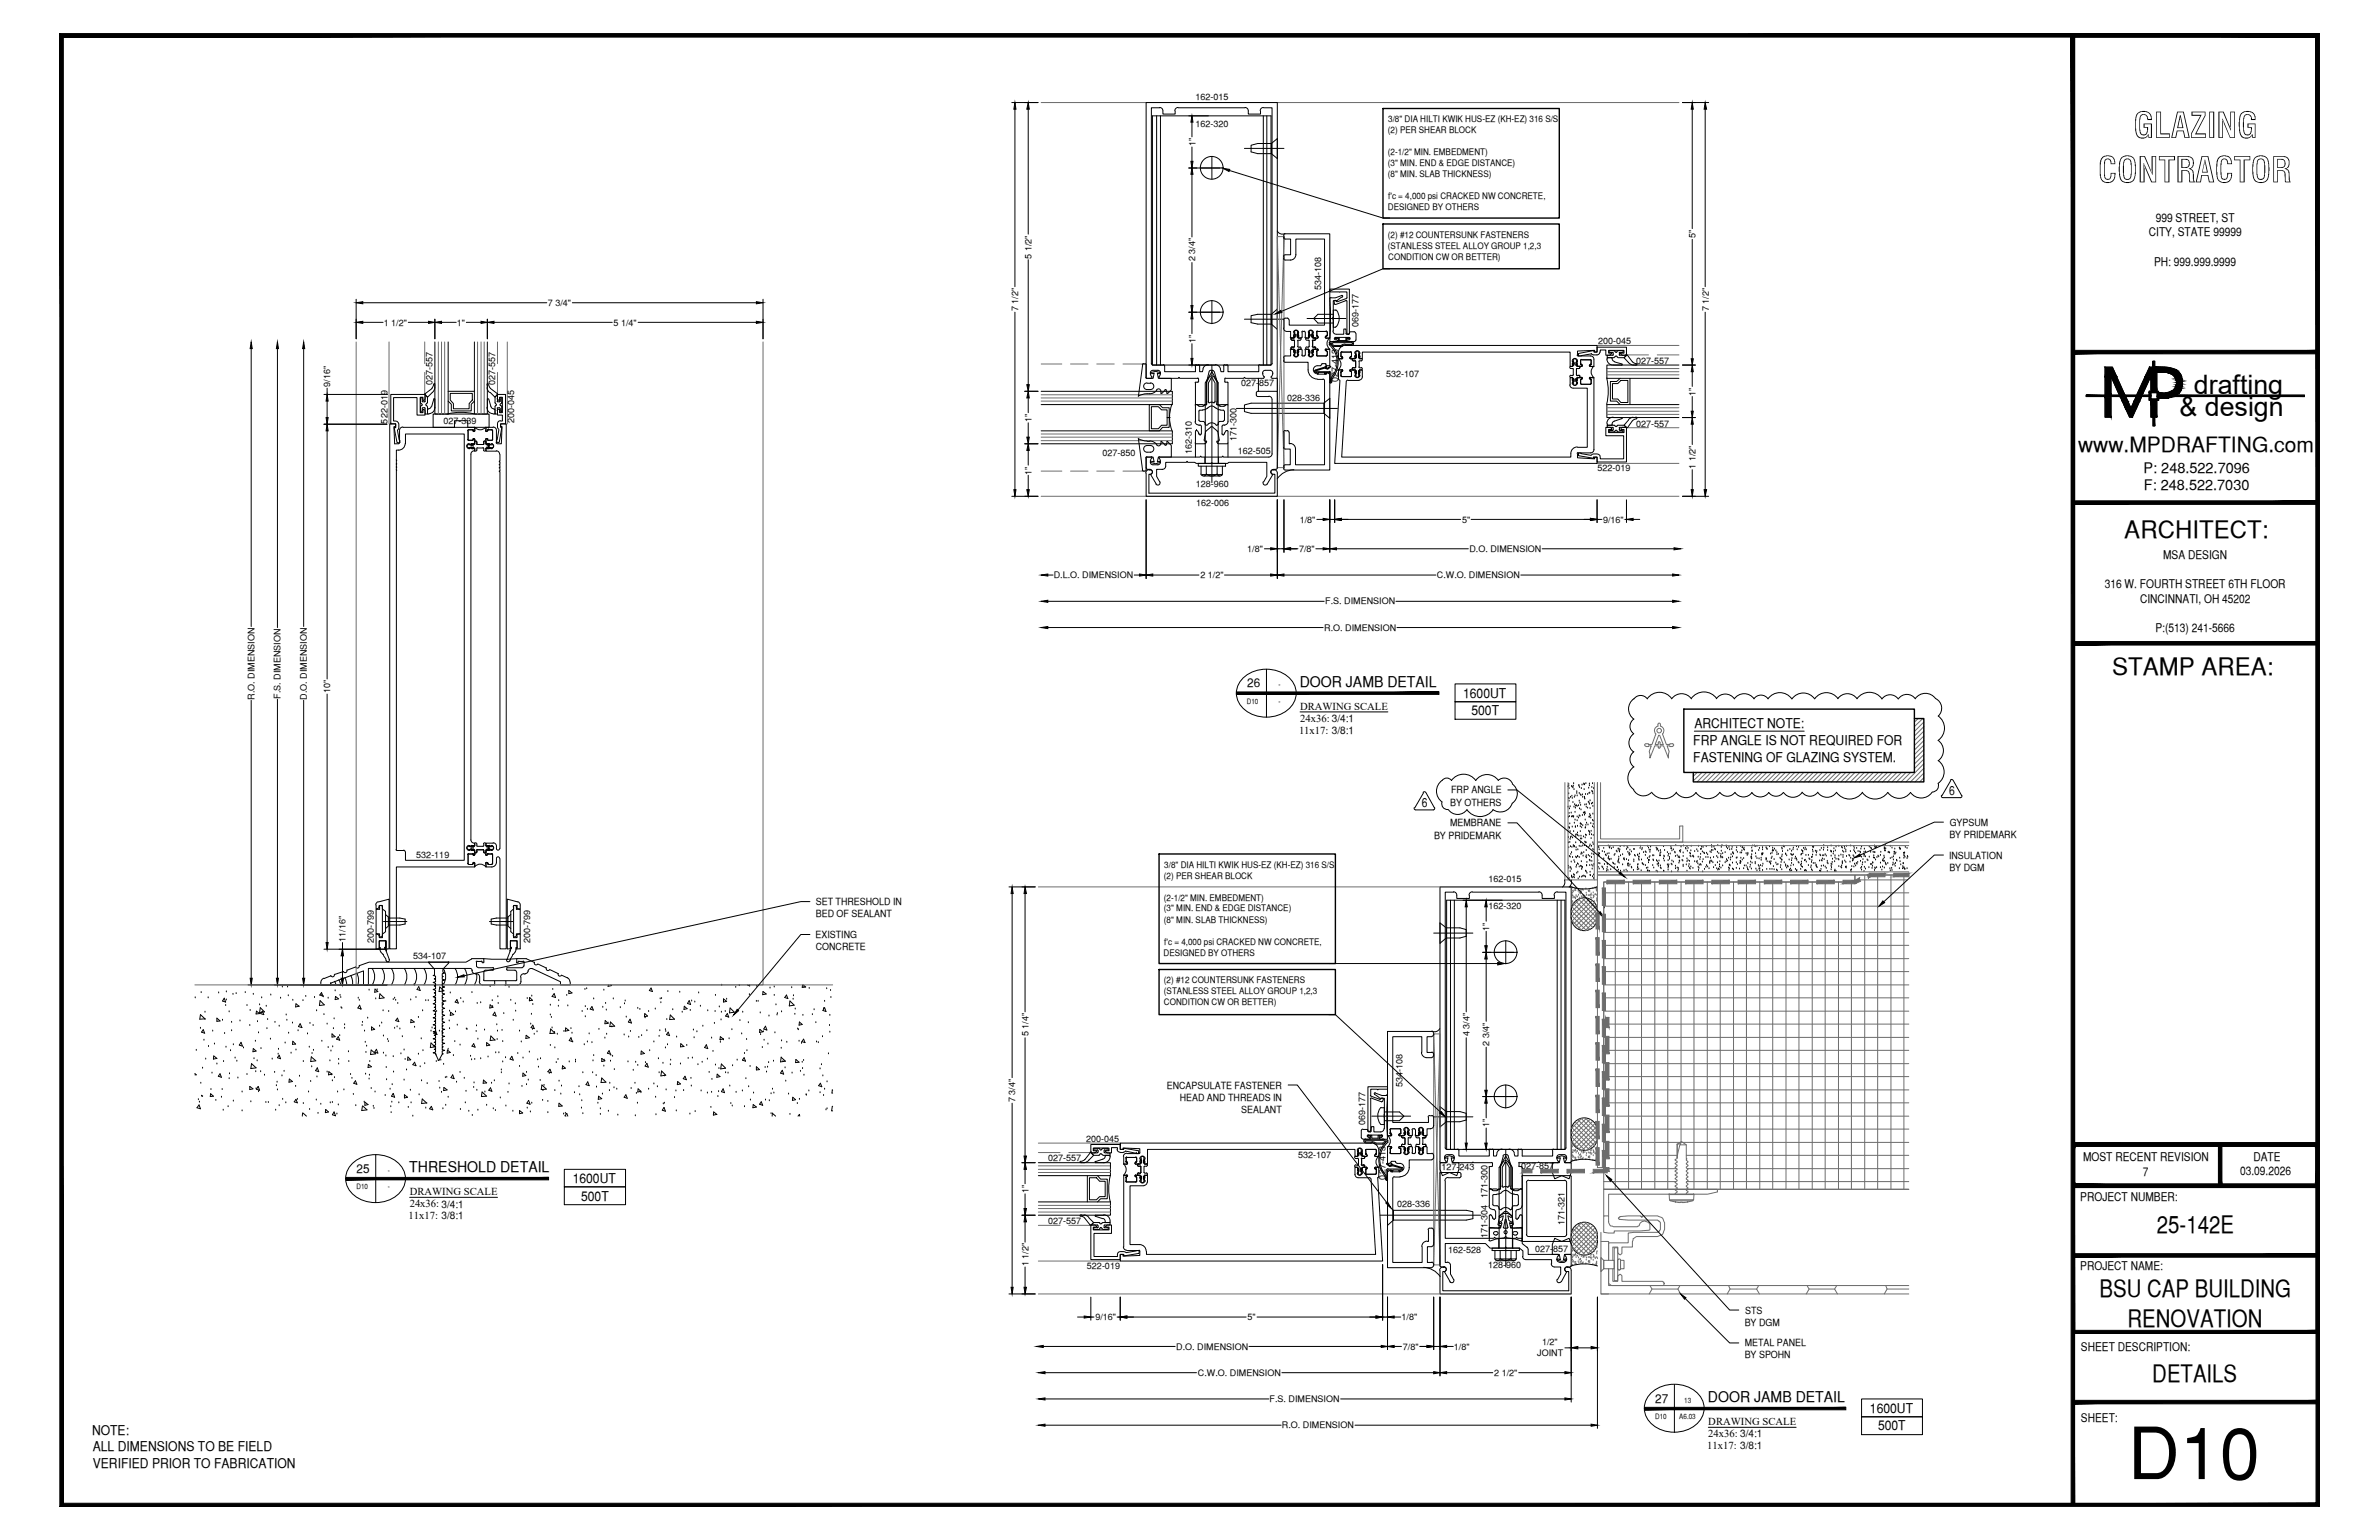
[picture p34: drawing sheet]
<svg xmlns="http://www.w3.org/2000/svg" width="432mm" height="279mm" viewBox="0 0 432 279" stroke-linecap="round" stroke-linejoin="round" font-family="sans-serif">
<defs><g id="words">
<text font-size="13.1" x="386.2" y="268.4">D10</text>
<g font-size="6.3">
<text x="387.2" y="25">GLAZING</text>
<text x="380.8" y="33.1">CONTRACTOR</text>
</g>
<g font-size="4.9">
<text x="398.2" y="71.5">drafting</text>
<text x="395.6" y="75.5">&amp; design</text>
</g>
<g font-size="4.4">
<text x="385.6" y="97.5">ARCHITECT:</text>
<text x="383.3" y="122.5">STAMP AREA:</text>
<text x="391.5" y="223.7">25-142E</text>
<text x="381.1" y="235.4">BSU CAP BUILDING</text>
<text x="386.1" y="240.7">RENOVATION</text>
<text x="390.7" y="250.7">DETAILS</text>
</g>
<text font-size="3.8" x="377.2" y="82">www.MPDRAFTING.com</text>
<g font-size="2.7">
<text x="235.9" y="124.6">DOOR JAMB DETAIL</text>
<text x="74.3" y="212.7">THRESHOLD DETAIL</text>
<text x="310" y="254.4">DOOR JAMB DETAIL</text>
</g>
<g font-size="2.6">
<text x="389.1" y="85.8">P: 248.522.7096</text>
<text x="389.1" y="89">F: 248.522.7030</text>
</g>
<g font-size="2.4">
<text x="265.6" y="126.6">1600UT</text>
<text x="267.1" y="129.8">500T</text>
<text x="307.3" y="135.1">FRP ANGLE IS NOT REQUIRED FOR</text>
<text x="307.5" y="132.1">ARCHITECT NOTE:</text>
<text x="307.3" y="138.2">FASTENING OF GLAZING SYSTEM.</text>
<text x="103.9" y="214.6">1600UT</text>
<text x="105.5" y="217.8">500T</text>
<text x="339.4" y="256.3">1600UT</text>
<text x="16.7" y="260.3">NOTE:</text>
<text x="16.8" y="263.3">ALL DIMENSIONS TO BE FIELD</text>
<text x="340.9" y="259.5">500T</text>
<text x="16.8" y="266.4">VERIFIED PRIOR TO FABRICATION</text>
</g>
<g font-size="2.3">
<text x="258.1" y="146.4">6</text>
<text x="353.8" y="144.2">6</text>
</g>
<g font-size="2.2">
<text x="391.3" y="40.2">999 STREET, ST</text>
<text x="390" y="42.9">CITY, STATE 99999</text>
<text x="391" y="48.2">PH: 999.999.9999</text>
<text x="392.6" y="101.3">MSA DESIGN</text>
<text x="382" y="106.7">316 W. FOURTH STREET 6TH FLOOR</text>
<text x="388.4" y="109.3">CINCINNATI, OH 45202</text>
<text x="391.2" y="114.7">P:(513) 241-5666</text>
<text x="226.4" y="124.7">26</text>
<text x="64.7" y="212.8">25</text>
<text x="378.1" y="210.6">MOST RECENT REVISION</text>
<text x="388.9" y="213.3">7</text>
<text x="406.6" y="213.2">03.09.2026</text>
<text x="409" y="210.6">DATE</text>
<text x="377.6" y="217.8">PROJECT NUMBER:</text>
<text x="377.6" y="230.4">PROJECT NAME:</text>
<text x="377.7" y="245.2">SHEET DESCRIPTION:</text>
<text x="300.4" y="254.5">27</text>
<text x="377.7" y="257.9">SHEET:</text>
</g>
<g font-size="1.9">
<text x="236" y="128.8">DRAWING SCALE</text>
<text x="236" y="130.9">24x36: 3/4:1</text>
<text x="235.8" y="133.1">11x17: 3/8:1</text>
<text x="74.2" y="221.2">11x17: 3/8:1</text>
<text x="74.4" y="216.8">DRAWING SCALE</text>
<text x="74.4" y="219">24x36: 3/4:1</text>
<text x="309.9" y="262.9">11x17: 3/8:1</text>
<text x="310.1" y="258.5">DRAWING SCALE</text>
<text x="310.1" y="260.7">24x36: 3/4:1</text>
</g>
<g font-size="1.8">
<text x="263.4" y="144">FRP ANGLE</text>
<text x="263.2" y="149.9">MEMBRANE</text>
<text x="263.2" y="146.2">BY OTHERS</text>
<text x="353.9" y="149.9">GYPSUM</text>
<text x="260.3" y="152.1">BY PRIDEMARK</text>
<text x="353.8" y="155.8">INSULATION</text>
<text x="353.8" y="152">BY PRIDEMARK</text>
<text x="353.8" y="158">BY DGM</text>
<text x="148.1" y="164.2">SET THRESHOLD IN</text>
<text x="148.1" y="166.4">BED OF SEALANT</text>
<text x="148" y="170.2">EXISTING</text>
<text x="148.1" y="172.4">CONCRETE</text>
<text x="211.8" y="197.5">ENCAPSULATE FASTENER</text>
<text x="214.1" y="199.7">HEAD AND THREADS IN</text>
<text x="225.3" y="201.9">SEALANT</text>
<text x="316.7" y="238.3">STS</text>
<text x="316.7" y="240.5">BY DGM</text>
<text x="316.7" y="244.3">METAL PANEL</text>
<text x="316.7" y="246.4">BY SPOHN</text>
</g>
<g font-size="1.6">
<text x="217" y="18.2">162-015</text>
<text x="217" y="23">162-320</text>
<text x="252" y="22.2">3/8&quot; DIA HILTI KWIK HUS-EZ (KH-EZ) 316 S/S</text>
<text x="217" y="26.5" transform="rotate(-90 217 26.5)">1&quot;</text>
<text x="251.9" y="24.1">(2) PER SHEAR BLOCK</text>
<text x="251.9" y="28.1">(2-1/2&quot; MIN. EMBEDMENT)</text>
<text x="251.9" y="30.1">(3&quot; MIN. END &amp; EDGE DISTANCE)</text>
<text x="251.9" y="32.1">(8&quot; MIN. SLAB THICKNESS)</text>
<text x="251.9" y="38.1">DESIGNED BY OTHERS</text>
<text x="252" y="36.1">f'c = 4,000 psi CRACKED NW CONCRETE,</text>
<text x="187.2" y="46.9" transform="rotate(-90 187.2 46.9)">5 1/2&quot;</text>
<text x="216.9" y="47.4" transform="rotate(-90 216.9 47.4)">2 3/4&quot;</text>
<text x="251.9" y="43.1">(2) #12 COUNTERSUNK FASTENERS</text>
<text x="251.9" y="45.1">(STANLESS STEEL ALLOY GROUP 1,2,3</text>
<text x="252" y="47.1">CONDITION CW OR BETTER)</text>
<text x="307.7" y="43.2" transform="rotate(-90 307.7 43.2)">5&quot;</text>
<text x="239.8" y="52.6" transform="rotate(-90 239.8 52.6)">534-108</text>
<text x="69.7" y="59.1">1 1/2&quot;</text>
<text x="82.9" y="59.1">1&quot;</text>
<text x="99.4" y="55.5">7 3/4&quot;</text>
<text x="111.4" y="59.1">5 1/4&quot;</text>
<text x="184.8" y="56.5" transform="rotate(-90 184.8 56.5)">7 1/2&quot;</text>
<text x="246.6" y="59.4" transform="rotate(-90 246.6 59.4)">069-177</text>
<text x="310.1" y="56.5" transform="rotate(-90 310.1 56.5)">7 1/2&quot;</text>
<text x="217" y="62.2" transform="rotate(-90 217 62.2)">1&quot;</text>
<text x="290.1" y="62.5">200-045</text>
<text x="297" y="66">027-557</text>
<text x="59.9" y="70.2" transform="rotate(-90 59.9 70.2)">9/16&quot;</text>
<text x="78.5" y="69.8" transform="rotate(-90 78.5 69.8)">027-557</text>
<text x="89.9" y="69.8" transform="rotate(-90 89.9 69.8)">027-557</text>
<text x="225.3" y="70">027-857</text>
<text x="242.9" y="69.3" transform="rotate(-90 242.9 69.3)">027-413</text>
<text x="251.6" y="68.5">532-107</text>
<text x="307.7" y="71.8" transform="rotate(-90 307.7 71.8)">1&quot;</text>
<text x="70.4" y="76.8" transform="rotate(-90 70.4 76.8)">522-019</text>
<text x="80.5" y="76.9">027-339</text>
<text x="93.3" y="76.7" transform="rotate(-90 93.3 76.7)">200-045</text>
<text x="187.2" y="76.6" transform="rotate(-90 187.2 76.6)">1&quot;</text>
<text x="233.6" y="72.8">028-336</text>
<text x="297" y="77.4">027-557</text>
<text x="200.1" y="82.8">027-850</text>
<text x="216.3" y="82.4" transform="rotate(-90 216.3 82.4)">162-310</text>
<text x="224.4" y="79.9" transform="rotate(-90 224.4 79.9)">171-300</text>
<text x="224.7" y="82.4">162-505</text>
<text x="187.2" y="86.1" transform="rotate(-90 187.2 86.1)">1&quot;</text>
<text x="217" y="88.3">128-960</text>
<text x="289.9" y="85.5">522-019</text>
<text x="307.7" y="85.1" transform="rotate(-90 307.7 85.1)">1 1/2&quot;</text>
<text x="217.1" y="91.8">162-006</text>
<text x="235.9" y="94.8">1/8&quot;</text>
<text x="265.4" y="94.8">5&quot;</text>
<text x="291" y="94.8">9/16&quot;</text>
<text x="226.4" y="100.1">1/8&quot;</text>
<text x="235.8" y="100.1">7/8&quot;</text>
<text x="266.7" y="100.1">D.O. DIMENSION</text>
<text x="191.3" y="104.9">D.L.O. DIMENSION</text>
<text x="217.9" y="104.9">2 1/2&quot;</text>
<text x="260.8" y="104.9">C.W.O. DIMENSION</text>
<text x="240.5" y="109.7">F.S. DIMENSION</text>
<text x="240.3" y="114.4">R.O. DIMENSION</text>
<text x="59.9" y="125.8" transform="rotate(-90 59.9 125.8)">10&quot;</text>
<text x="46.2" y="126.9" transform="rotate(-90 46.2 126.9)">R.O. DIMENSION</text>
<text x="50.9" y="126.7" transform="rotate(-90 50.9 126.7)">F.S. DIMENSION</text>
<text x="55.7" y="126.9" transform="rotate(-90 55.7 126.9)">D.O. DIMENSION</text>
<text x="75.6" y="155.6">532-119</text>
<text x="211.3" y="159.4">(2) PER SHEAR BLOCK</text>
<text x="211.3" y="157.4">3/8&quot; DIA HILTI KWIK HUS-EZ (KH-EZ) 316 S/S</text>
<text x="270.2" y="160.1">162-015</text>
<text x="211.3" y="163.4">(2-1/2&quot; MIN. EMBEDMENT)</text>
<text x="211.3" y="165.4">(3&quot; MIN. END &amp; EDGE DISTANCE)</text>
<text x="211.3" y="167.4">(8&quot; MIN. SLAB THICKNESS)</text>
<text x="270.2" y="164.8">162-320</text>
<text x="62.7" y="170.9" transform="rotate(-90 62.7 170.9)">11/16&quot;</text>
<text x="67.9" y="171" transform="rotate(-90 67.9 171)">200-799</text>
<text x="96.2" y="171" transform="rotate(-90 96.2 171)">200-799</text>
<text x="211.2" y="173.4">DESIGNED BY OTHERS</text>
<text x="211.3" y="171.4">f'c = 4,000 psi CRACKED NW CONCRETE,</text>
<text x="270.3" y="168.8" transform="rotate(-90 270.3 168.8)">1&quot;</text>
<text x="75" y="174.1">534-107</text>
<text x="211.3" y="178.4">(2) #12 COUNTERSUNK FASTENERS</text>
<text x="211.3" y="180.3">(STANLESS STEEL ALLOY GROUP 1,2,3</text>
<text x="211.3" y="182.4">CONDITION CW OR BETTER)</text>
<text x="186.7" y="188" transform="rotate(-90 186.7 188)">5 1/4&quot;</text>
<text x="266.7" y="188" transform="rotate(-90 266.7 188)">4 3/4&quot;</text>
<text x="270.3" y="189.7" transform="rotate(-90 270.3 189.7)">2 3/4&quot;</text>
<text x="254.6" y="197.3" transform="rotate(-90 254.6 197.3)">534-108</text>
<text x="184.3" y="200" transform="rotate(-90 184.3 200)">7 3/4&quot;</text>
<text x="197.2" y="207.2">200-045</text>
<text x="247.8" y="204.1" transform="rotate(-90 247.8 204.1)">069-177</text>
<text x="270.3" y="204.5" transform="rotate(-90 270.3 204.5)">1&quot;</text>
<text x="190.2" y="210.7">027-557</text>
<text x="235.6" y="210.1">532-107</text>
<text x="251.5" y="214" transform="rotate(-90 251.5 214)">027-413</text>
<text x="261.6" y="212.3">127-243</text>
<text x="276.1" y="212.2">027-857</text>
<text x="186.7" y="216.5" transform="rotate(-90 186.7 216.5)">1&quot;</text>
<text x="253.6" y="218.9">028-336</text>
<text x="270" y="217.3" transform="rotate(-90 270 217.3)">171-300</text>
<text x="190.2" y="222.1">027-557</text>
<text x="262.8" y="227.3">162-528</text>
<text x="270" y="224.6" transform="rotate(-90 270 224.6)">171-304</text>
<text x="278.6" y="227.1">027-857</text>
<text x="284" y="222.2" transform="rotate(-90 284 222.2)">171-321</text>
<text x="186.7" y="229.7" transform="rotate(-90 186.7 229.7)">1 1/2&quot;</text>
<text x="197.3" y="230.2">522-019</text>
<text x="270.1" y="230.1">128-960</text>
<text x="198.8" y="239.5">9/16&quot;</text>
<text x="226.4" y="239.5">5&quot;</text>
<text x="254.4" y="239.5">1/8&quot;</text>
<text x="213.5" y="244.9">D.O. DIMENSION</text>
<text x="254.6" y="244.9">7/8&quot;</text>
<text x="263.9" y="244.9">1/8&quot;</text>
<text x="279.9" y="244.1">1/2&quot;</text>
<text x="217.4" y="249.6">C.W.O. DIMENSION</text>
<text x="271.2" y="249.6">2 1/2&quot;</text>
<text x="279" y="246.1">JOINT</text>
<text x="230.4" y="254.4">F.S. DIMENSION</text>
<text x="232.7" y="259.1">R.O. DIMENSION</text>
</g>
<g font-size="1.3">
<text x="232" y="124.7">-</text>
<text x="226.3" y="127.6">D10</text>
<text x="232" y="127.6">-</text>
<text x="64.7" y="215.7">D10</text>
<text x="70.4" y="212.8">-</text>
<text x="70.4" y="215.7">-</text>
<text x="300.4" y="257.4">D10</text>
<text x="304.8" y="257.4">A6.03</text>
<text x="305.7" y="254.5">13</text>
</g>
</g></defs>
<!-- layer: GASKETS -->
<g fill="none" stroke="#000" stroke-width=".18">
<path d="M231.8 41.9a1.05 1.05 0 0 0 1.4 .5M76.3 72.3l.2-.2 .1 .3M76.3 73.1l.2 .1M76.3 73.8l.1 .9h.1l.1-.2M76.3 72.3v.8M76.5 73.3l.1 .1-.3 .4M76.6 72.4v.4M76.6 74.1v.4M76.6 72.8l.1 .1M76.7 74l-.1 .1M76.8 72.9h.3M76.8 74h.3"/>
<path d="M77.1 74l.1 .1M77.1 71.4v.1M77.2 72.8l-.1 .1M77.2 71.7v1.1M77.2 71.7l.4 .4v1M77.4 73.3l-.1 .1 .2 .4M77.5 73.1l-.1 .1M77.6 73.8v1.3h-.4v-1M77.7 74.2h-.1v.9h.3M78.3 73.7l-.1 .3-.5 .2M78.4 70.5l-1.2 .9M78.5 71.2l-.9 .9-.4-.5"/>
<path d="M78.6 75.1h10.2v2.4h-3.9v-1.2h-2.4v1.2h-3.9zM78.7 69.7l-.4 .8M78.7 72.4l-.3 1.3M78.7 72.4h.2M78.9 69.6v.3M78.9 69.6l-.2 .1M78.9 73.9a1.11 1.11 0 0 1-1.1 1.2M78.9 69.9v.7l-.4 .6M78.9 72.5v1.5M88.4 73.9a1.11 1.11 0 0 0 1.1 1.2M88.4 70.4l.1 .4 .4 .4M88.4 69.6v.3"/>
<path d="M88.5 69.9v.5M88.5 72.5v1.5M88.5 69.6l.1 .1M88.6 72.4h-.1M88.7 72.4l.4 1.3M88.7 69.7l.4 .8 1.2 .9M89 71.2l.9 .9 .4-.5M89.1 73.7l.1 .3 .5 .2M89.7 74.2h.2v.9h-.4M89.9 73.8v1.3h.4v-1M89.9 73.1l.1 .1M90 73.3l.1 .1-.2 .4"/>
<path d="M90.2 71.7l-.3 .4v1M90.2 71.7h.1M90.2 72.8l.1 .1 .4-.1M90.2 74.1l.4-.1 .1 .1M90.3 71.4v.1M90.3 71.7v1.1M90.8 74.1v.4M90.9 73.3l-.2 .1 .4 .4M91.1 73.8l-.1 .9h-.2v-.2M91.1 72.3v.8M91.1 72.3l-.2-.2-.1 .1v.6M91.1 73.1l-.2 .1"/>
<path d="M206.6 79.6l.8 .3 .8 .1M206.6 79.6l.8 5.7M207.4 66.2l-.8 5.7M207.5 66l-.2 .2M207.6 66h.2M207.8 66l.2 .2M208 66.2v2.4h1.3l.2-.9-.5 .1M208.2 69.5a.6 .6 0 0 0-.6 .6 .6 .6 0 0 0 .6 .6M208.2 71.4l-.8 .2-.8 .3M208.2 70.7h.7M208.2 69.5h.7M208.2 71.4h.5"/>
<path d="M208.8 69.5a.6 .6 0 0 1 .6 .6 .6 .6 0 0 1-.6 .6M208.9 67.6v.1l.1 .1M209 67.6l.7-.2 .8 .2 .1 .1-.2 .1M210.4 67.8l-.3-.1 .1 .9h2.4v2.1l-.6 .7M210.7 70.9l-.2-.3h-.4a1.52 1.52 0 0 1-1.4 .8M210.7 70.9l.1 .5M210.7 71.3h.2M211.4 70.7l.3 .1M211.5 70.7l-.6 .7M211.7 70.9l.1 .5M211.8 71.3h.1M216.9 76.5a.6 .6 0 0 0 .6 .6"/>
<path d="M217 73.5v3M217 73.4l-.1 .1M217 73.4h.3M217.2 78.1h.1M217.3 78.2l-.2-.1-.1 .2v2.1M217.3 73.4l.3 .3M217.4 78.2l.2 .4M217.5 78.6h.1M217.5 73.6l.1 .1M217.6 77.2h.2M217.6 78.7l.2 .2M217.6 76.2l.2 .2"/>
<path d="M217.7 73.7h.7M217.8 77.1l.3 .3M217.8 74.4l-.2 .2v1.7M217.8 78.9h.1M217.8 76.5h.6M217.8 74.4h.5M218 78.7l-.2 .2M218.1 77.4v1.3M218.3 76.5l.3 .1 .1 .2M218.5 73.6l-.2 .1M218.6 74.3l-.3 .1M218.7 73.5l-.2 .2"/>
<path d="M218.7 73.4h.1M218.8 76.8v.3h.2M218.8 73.5h.1M218.8 78.3l-.2 1.5 .1 .2M218.9 78.2l-.1 .1M219 72.8l-.1 .6M219.2 74l-.6 .4M219.3 77a1.05 1.05 0 0 1 1.3 0M219.3 77l-.2 .2M219.3 72.9l.2 .2 .4-.1h.4M219.3 72.8l.1 .1M219.5 68.5l-.5 .8v3.6"/>
<path d="M219.5 68.5l.4-.3 .5 .3M219.7 77.5h.5M219.7 77.5l-.8 .7M219.7 68.6l.2-.1 .2 .1M219.8 68.7l-.5 .8v3.3M220.1 68.7l.4 .8v3.3M220.2 77.5l.8 .7M220.4 68.5l.5 .8v3.6M220.5 73.9a.9 .9 0 0 0-1.3 .1M220.5 73.9l.7 .5M220.5 72.8l-.1 .3h-.2M220.6 77l.2 .2"/>
<path d="M220.8 73.3l.1 .1M220.9 72.8l-.1 .5M220.9 73.5h.2M220.9 78.2l.1 .1M221 78.3l.3 1.5-.2 .2M221 77v.1h-.2M221.1 73.4h.1M221.2 73.5l.2 .2M221.2 74.3l.3 .1M221.3 73.6l.2 .1M221.5 76.5a.42 .42 0 0 0-.4 .5M221.5 73.7h.7"/>
<path d="M221.5 76.5h.6M221.6 74.4h.5M221.8 77.4v1.3l.2 .2M222 78.9h.1M222 74.4l.2 .2M222.1 77.1l-.3 .3M222.1 77.2h.2M222.2 78.7l-.2 .2M222.2 76.2l-.2 .2M222.2 74.6v1.7M222.2 78.7h.1M222.3 73.6l-.1 .1"/>
<path d="M222.3 78.6h-.1M222.6 73.4l-.3 .3M222.7 78.1l-.5 .5M222.8 78.1l.1 .2v2.1M222.8 73.4l.1 .1M222.8 73.4h-.3M222.9 73.5v3a.6 .6 0 0 1-.6 .6M228.4 68.6v2.4M231.8 68.6v2.4M238.7 67.1l-.1 .3 .2 .2M238.8 67.1l1.6-.5 .3-.2 .1 .1-.2 .2 .4 .1 .5-.4 .1 .1-.6 .5-.6-.2-1.6 .5M238.8 67.4h.1"/>
<path d="M238.8 67.6l.3 .1M238.8 67.4h2.5M241.2 62.5a4.2 4.2 0 0 1 .4 6M241.3 67.4l.3 .3M241.3 67.6l.1 .1M241.3 67.6h-.7v.3h-.2v-.3h-1.1v.3h-.2v-.2M241.3 69.3l.2 .2M241.3 62.2v.3M241.4 67.7v1.6M241.4 62.2l-.1-.1-.1 .1M241.4 62.4l1.1 1.4M241.5 62.2v.3"/>
<path d="M241.6 69.3h.1M241.6 67.7v1.6M241.6 68.6l-.1 .5M241.7 69.1v.1M241.7 68.7v.3M241.7 69.2l-.2 .3M242.5 63.9a4.6 4.6 0 0 1-.8 4.9M291.7 65.1a1.11 1.11 0 0 0 1.1 1.1M291.7 76.8v.4h.9v-.2M292.2 63.6l-.2 .2 .3 .1M292.2 78.4h.8M292.2 63.6h.8"/>
<path d="M292.3 63.9l.5 .1M292.3 78.1h.4M292.3 78.1h-.3l.2 .3M292.6 65v-.1h-.9v.3M292.6 65l.1 .3 .4 .3M292.8 64.4l-1.1 .1v.4h1.3M292.8 64.1v.3M292.8 75.7a1.11 1.11 0 0 0-1.1 1.1M292.9 75.8h1.5M292.9 66.2h1.5M293 77.2l.1 .1M293 63.6l.1 .2"/>
<path d="M293 77.2h-1.3v.3l1.1 .1-.1 .4M293.1 65.7l1.3 .3M293.1 76.4l-.4 .3-.1 .3M293.1 64.7l-.1 .1M293.1 78.2l-.1 .2M293.2 63.8l.1 .1 .4-.3 .9 .1v.1l-.2 .1M293.2 77.3l.1 .1 .4-.2h1.1l.3 .3M293.2 64.7l.1-.1 .4 .2M293.9 77.9l.1 .1M293.9 64.4l1.2 .1M293.9 64.1v.3M293.9 77.7v.3"/>
<path d="M294 78.1l.5-.1 .1 .2-.1 .2h-.8l-.4-.4-.1 .2M294.4 75.8v.1M294.4 66v.2M294.4 63.9l-.5 .1M294.4 75.9l-1.3 .5M295.1 77.5l-1.2 .1M295.1 64.5h.1M295.1 64.5l-.3 .4h-1.1M295.6 65.8a1.23 1.23 0 0 0 1.5 .3l-.1-.1M295.6 76.2l-.8 1 .5 .4h.1M296.3 65.7l-1-1.3-.5 .5 .8 .9M296.3 76.3l-.9 1.3"/>
<path d="M296.3 65.6l.7 .4M296.4 75.7l-.5 .1-.3 .4M296.4 75.8h.5M296.8 75.7h.3M297 76l-.7 .4M297.1 75.8l-.1 .1M207.3 85.3l.2 .2M208.2 80.8a.6 .6 0 0 0-.6 .6 .6 .6 0 0 0 .6 .6M208.2 80.1h.5M208.2 80.8h.7M208.2 82h.7M208.7 80a1.56 1.56 0 0 1 1.3 .7"/>
<path d="M208.8 80.8a.6 .6 0 0 1 .6 .6 .6 .6 0 0 1-.6 .6M209 83.7l-.1 .1v.1M209 83.9l.7 .2 .8-.2M209 83.7l.5 .1-.2-.9h-1.3v2.3v.2l-.4 .1M210.7 80.6l-.3 .3-.5-.2M210.8 80.2l-.1 .4M210.9 80.1l-.2 .1M210.9 80.1l.6 .7M211.7 80.6l-.3 .1M211.8 80.2l-.1 .5M211.9 80.1l-.1 .1M212 80.1l.6 .7v2.1h-2.4l-.1 .9 .4-.1v.2"/>
<path d="M216.9 80.4l.1 .1M217 80.5v2.4M217 80.5h1.7M218.8 80.1h.1M218.8 80.4l-.1 .1M218.9 80l.1 .2M219 80.2l-.2 .3M220.9 80.2l.1 .3M220.9 80v.2M221 80.1h.2M221 80.4l.1 .1M221.2 80.5h1.6"/>
<path d="M222.9 80.4l-.1 .1M222.9 80.5v2.4M234.8 85.2a3.8 3.8 0 0 0-3 1.7M284 159.6a1.11 1.11 0 0 1-.4 1.3M285.2 159.6a1.11 1.11 0 0 1-.4 1.3M60 178.3l.1 .3M60.7 178l.3 .6M61.5 177.7l.3 .9M62.6 177.4l.3 1.3M63.7 177l.2 .6 .1 1.1M64.7 176.5a2.57 2.57 0 0 1 .3 2.2M67.5 175.7a2.57 2.57 0 0 1 0 3"/>
<path d="M69.3 175.7a2.57 2.57 0 0 1 0 3M71 175.7a2.57 2.57 0 0 1 0 3M73.4 175.7a2.57 2.57 0 0 1 0 3M75.2 175.7a2.57 2.57 0 0 1 0 3M76.9 175.7a2.57 2.57 0 0 1 0 3M80.4 175.7a2.57 2.57 0 0 1 0 3M82.6 175.7a2.57 2.57 0 0 1 0 3M84.3 175.7a2.57 2.57 0 0 1 0 3M86.5 176.7a2.57 2.57 0 0 1-.4 2M196.1 210.9h.2M196.1 210.7v.2M196.9 210.4l-.7 .3"/>
<path d="M197.6 210.5l-.6 .4h-.7M197.9 209.2l-1 1.2M198 209.1h-.2M198 209.1l.5 .5-.9 .9M198.1 209.2l.4 .4h1M198.1 209.2h1.1M198.7 208.3l-.2 .3h.3M198.7 208.3h.8M198.8 208.7h.4M198.8 210.7v.2M199.2 208.6l.1 .1M199.3 209l-.1 .1"/>
<path d="M199.3 208.7v.3M199.5 208.3l.3 .4 .2-.2M200 209.4l-.2-.1-.3 .2M200 209.4l.2 .1M200.4 208.7v.3M200.4 209l.1 .1M200.5 208.6l-.1 .1M200.5 209.2h1v.4h-1.3M201 208.3l.2 .2-.1 .1-.6 .1M201 208.3h-.8l-.2 .2M201.5 209.9v-.3h-.9a.58 .58 0 0 1-.5 .7l-1.3 .5M201.5 209.8a1.11 1.11 0 0 1-1.2 1.1h-1.5"/>
<path d="M247.9 206.8l-.2 .2 .2 .1M247.9 206.6a.35 .35 0 0 0-.4 .4 .35 .35 0 0 0 .4 .3M247.9 206.7h3.1M247.9 206.9h3.1M247.9 207.4h1.1M247.9 207.2h1.1M248.8 206.7v-.6h-.5v-.1h.7v.5h1.1v-.5h.7v.1h-.5v.6M249 207.1l.6 .2M249 207.3l.5 .2M249.5 207.5l1.5 .1M249.6 207.3l1.4 .1M250.6 208.5a4.6 4.6 0 0 0 .8 4.9"/>
<path d="M251 206.6a.48 .48 0 0 1 .5 .5 .48 .48 0 0 1-.5 .5M251 206.8a.29 .29 0 0 1 .3 .3 .29 .29 0 0 1-.3 .3M251.4 213.4l.1 .3M251.5 213.9l.2 .2M251.5 213.7v.2M251.7 207.1l-1.1 1.4M251.7 214.2h.1M251.7 213.7v.3M251.7 212.3v1.7M251.7 206.9l.1-.1 .1 .1M251.8 206.9v.2M251.8 212.3v1.7l-.1 .2"/>
<path d="M251.9 207.2a4.2 4.2 0 0 0-.3 6.2v.3M251.9 206.9v.4M251.9 212l-.2 .3M251.9 212.2l-.1 .1M252 212.3h.6v.3h.2v-.3h1.1v.3h.2v-.3M252 212.1h2.4M254.2 212.2l-.1 .1M254.2 212.3h.2M254.4 212h.1M254.5 211.8l.1 .2-.2 .2M254.5 211.8l-1.6-.5-.4-.2-.1 .1 .3 .2-.4 .1-.6-.4v.1l.5 .4 .6-.1 1.6 .5M262.3 209.9l.8-.2 .7 .2"/>
<path d="M262.3 209.9v.2h.5l-.2 .8h-1.2v1.3l.4 1.1 1.3-.6 1.3 .6 .4-1.1v-1.3h-1.2l-.2-.8h.5l-.1-.2M270.3 218.8a.6 .6 0 0 0 .6 .6M270.3 215.8v3M270.4 215.7l-.1 .1M270.4 215.7h.2M270.5 215.7l.4 .3M270.9 215.9l.1 .1M270.9 219.5h.4l.1 .2M271 218.5l.1 .2M271 216h.7M271.1 218.8h.6M271.5 219.8v1.2"/>
<path d="M271.7 216.7h-.6l-.1 .2v1.7M271.7 218.8h.2l.1 .3M271.8 215.9l-.1 .1M271.9 216.6l-.3 .1M272 215.8l-.2 .2M272.1 219.3l.1 .1h.2M272.1 219.1v.2M272.1 215.8h.1M272.2 215.8h.1M272.3 215.2l.1 .4M272.4 215.6l-.1 .1M272.4 215.2v-3.6l.4-.8 .5-.2 .3 .1 .7 .9v3.6"/>
<path d="M272.5 216.4l-.5 .3M272.6 219.3a1.05 1.05 0 0 1 1.3 0M272.6 219.3l-.2 .2M272.6 215.2l.2 .2 .5-.1h.3M272.7 215.2h.1M272.7 216.2l-.2 .1M272.7 216.2l.6-.2 .5 .2M273.1 211l.3-.1 .5 .9v3.4M273.1 211l-.4 .8v3.4M273.5 219.9h-.5l-.8 .7M273.6 219.8l.8 .7M273.8 216.2l.2 .1"/>
<path d="M273.9 215.2h.1M273.9 215.2l-.1 .2h-.2M273.9 219.3l.3 .2M274.1 216.4l.5 .3M274.2 215.6l.1 .1M274.2 215.2v.4M274.3 215.8h.2M274.4 219.3l-.1 .1h-.2M274.5 215.8l.2 .2M274.6 216.6l.3 .1M274.7 215.9l.1 .1M274.8 218.8a.42 .42 0 0 0-.4 .5"/>
<path d="M274.8 216h.7M274.8 218.8h.6M275 216.7h.4l.1 .2M275.4 219.5l-.3 .2v1.3l.2 .2M275.5 219.5h.2M275.5 218.5l-.1 .2M275.6 216.9v1.7M275.6 215.9l-.1 .1M275.9 215.7l-.2 .3M276.1 215.7l.1 .1M276.2 215.7h-.3M276.2 218.8a.6 .6 0 0 1-.6 .6"/>
<path d="M276.3 215.8v3M282.7 209.9l.8-.2 .7 .2M282.7 209.9l-.1 .2h.2M282.8 210.1h.4l-.2 .8h-1.3v1.8l.5 1.2 1.3-.6 1.3 .6 .4-1.2v-1.8h-1.2l-.2-.8h.4M284.2 209.9l.1 .2h-.1M196.1 220.5v.2M196.2 220.7l.7 .3M196.3 220.4h-.2M196.3 220.5h.5M196.8 220.4l.5 .2 .3 .3M196.9 221l1 1.2M197.6 220.9l.9 .9-.5 .5"/>
<path d="M197.8 222.2h.2M198.1 222.2h1.1M198.7 223.1h.8M198.8 222.7l-.3 .1 .2 .2M198.8 222.8h.4M199.2 222.2l.1 .1M199.3 222.7l-.1 .1M199.3 222.4v.3M199.5 221.8l.3 .3 .2-.2M199.5 221.8h-1l-.4 .4M200 222.9l-.2-.2-.3 .3M200 222.9l.2 .1"/>
<path d="M200 221.9l.2-.1h1.3v.4l-1.1 .1M200.1 221.1l.3 .1 .2 .4M200.2 223.1h.8M200.3 220.4a1.11 1.11 0 0 1 1.2 1.1M200.3 220.5l-1.5 .1 1.4 .5M200.4 222.4v.3M200.4 222.7h.7l.1 .2-.2 .1M201.5 221.6v.2h-.9v-.1M270.3 225l.1 .1M270.3 222.7l.1 .1M270.3 220.6v2.2M270.4 225.2l1.1-.4 1.5-.2 .3-.3 .3 .3 1.5 .2 1.1 .4"/>
<path d="M270.4 222.8h1.6M270.5 220.4l.2 .1M270.6 220.4l-.3 .2M270.7 220.5l.3 .4M270.9 220.9h.1M271 221l.1 .2M271.1 221.2h.2M271.4 223.5a.29 .29 0 0 0-.3 .2 .29 .29 0 0 0 .3 .3M271.4 221l-.2 .2M271.4 223.5h.3M271.4 224.1h.3M271.6 223.5a.29 .29 0 0 1 .3 .2 .29 .29 0 0 1-.3 .3"/>
<path d="M272.1 222.4h.2M272.1 222.7l-.1 .1M272.2 220.7l-.3 1.4 .2 .2M272.2 221.7v.3l.3-.1M272.2 220.6v.2l.6-.2M272.3 222.3v.2M272.4 222.5l-.2 .3M272.5 221.9h.1M272.6 221.9l-.2 .9-2.1-.1v2.3M272.9 220.6l-.2 .8-.5 .3M272.9 222.6v.2h.7M273.2 221.4l-.3 1.3"/>
<path d="M273.2 221.3h.2M273.4 221.4l.3 1.3M273.7 222.6l-.2 .2M273.7 220.6l.2 .8 .5 .3M274 221.9l.2 .9 2.1-.1v2.3M274.1 221.9h.1M274.3 222.5l.1 .3M274.3 222.3l-.1 .2M274.3 222.4h.2M274.3 220.5l.1 .1-.7-.4h-.8l-.7 .4M274.4 221.7l-.1 .3-.2-.1M274.4 220.6l-.1 .2-.6-.2"/>
<path d="M274.4 222.7l.1 .1M274.4 220.7l.3 1.4M274.6 222.8h1.6M274.6 222.1l-.1 .2M274.9 223.5a.29 .29 0 0 0-.3 .2 .29 .29 0 0 0 .3 .3M274.9 223.5h.3M274.9 224.1h.3M275.2 223.5a.29 .29 0 0 1 .3 .2 .29 .29 0 0 1-.3 .3M275.3 221.2h.1M275.5 221l-.1 .2M275.6 221h.1M275.6 220.9h.1"/>
<path d="M275.8 220.5l-.1 .4M276.1 220.4l.1 .2M276.1 220.4l-.2 .1M276.2 225l-.1 .1M276.2 222.7l-.1 .1M276.3 220.6v2.2M282.7 228.7l.8 .2 .7-.2M282.8 228.4l-.2 .1 .1 .1M282.8 228.4l.4 .1-.2-.9h-1.3v-1.8l.5-1.1 1.3 .5 1.3-.5 .4 1.1v1.8h-1.2l-.2 .9 .4-.1M284.2 228.4l.1 .1-.1 .1"/>
<circle cx="273.3" cy="223.6" r=".29"/>
</g>
<!-- layer: COMPONENTS -->
<g fill="none" stroke="#000" stroke-width=".18">
<path d="M210.5 19.5a.6 .6 0 0 1 .6 .6M210.5 19.6h-1.5v46.4M213.8 19.5a.6 .6 0 0 0-.6 .6M213.9 19.6h12.1M226 19.5a.6 .6 0 0 1 .6 .6M229.3 19.5a.6 .6 0 0 0-.6 .6M229.4 19.6h1.5v46.4M211.1 20.1v.6h2.2v-.6M226.6 20.1v.6h2.2v-.6M233 59.5a.6 .6 0 0 0 .6 .6h.7v1.1M233 43.1l.1 .2 1.2 .1v2.8h-1l-.3 .3M233 42.7l.3-.3h8.1v18.9h-.7h.7"/>
<path d="M233 42.7v.4M233 46.5v.4M233 58v1.6M233.6 57.7l.3 .3M233.7 57.7l-.6 .1-.1 .2M235.2 46.2v-2.8h5.2v15.6h-6.4v-1M235.2 46.2a.98 .98 0 0 1-1 1l-1.1-.1-.1-.2M242.2 55.1l.2 .1M242.7 54.7l-.2-.2-.3 .1 .1 .5M244.3 54.5l.2 .1M244.3 54.5l-1.9 .7M244.3 54.2l-1.5 .5"/>
<path d="M244.5 54v-1h-3.1v-.5h3.5v7.9l-.2 .2-.2-.1v-5.8M244.5 54l-.1 .2M73.1 77.5a.6 .6 0 0 0-.6 .6v2.2l-.1 .2M73.2 77.5h13v.7v-.7M84.9 79.7l.2 .2h.7M85 78.2v1.6M85.8 78l.1 .1M85.8 78h-.7l-.2 .1M85.9 79.7l.1-.1 .2 .1M85.9 78.1l.1 .2 .2-.2M85.9 79.8h.1M85.9 78.2h.1"/>
<path d="M85.9 79.7l-.1 .2M86.1 77.5a1.3 1.3 0 0 0 2.1 0M88.1 79.7l.2-.1 .3 .3M88.2 77.5v.7v-.7h1.3M88.5 79.8h.1M88.5 78.2h.1M88.6 78l-.3 .3-.2-.2M88.6 78h.1M88.6 78h.7M88.6 79.9h.7M89.2 78l.2 .1M89.4 78.2v1.6"/>
<path d="M89.4 79.7l-.2 .2M89.5 77.5a.6 .6 0 0 1 .6 .6v2.2M208 68.4l.2 .2M208 68.5v-49.9h23.8v49.9M208.2 68.6h.8M208.8 67.7l.2 .6M208.9 67.7v.1M209 65.9l.3 .3h1.9M209.1 68.3v.2l-.2 .1M210.2 67.2l.4 .2v.3M210.2 67.2h-1.2l-.2 .5M210.4 68.3l-.1 .2 .2 .1"/>
<path d="M210.5 68.6h3.4l.1-.1 .1 .1h3.3M210.6 67.8l-.2 .5M211.2 66.2l.2 .2M211.4 66.4v1h5.6v-1M217 69.3l-.1 .1M217 69.3h.4M217.1 66.2l-.2 .2M217.2 66.2h.4M217.4 68.6l.1 .1M217.5 69.2l-.1 .1M217.5 66.2l.2 .2M217.6 68.7v.6"/>
<path d="M217.7 66.4v1h.5l.2-.5M219.3 66.2a.98 .98 0 0 0-1 .7M219.3 66.2h1.3M219.5 67.4l-.5 1.9v4.1l-.6 .1-.1-.1h-.7l-.1 .1-.1-.1h-.4v-3.9M219.5 67.4l.2-.2h.4l.2 .2M220.4 67.4l.5 1.9v4.1h.4l.1 .1 .2-.1h.6l.2 .1 .1-.1h.4v-3.9M220.6 66.2a.98 .98 0 0 1 .9 .7M222.1 66.4v1h-.5l-.1-.5M222.3 66.2l-.2 .2M222.3 69.2l.1 .1M222.3 66.2h.4M222.3 68.7v.6"/>
<path d="M222.4 68.6l-.1 .1M222.4 68.6h3.3l.2-.1 .2 .1h3.3M222.4 69.3h.4M222.7 66.2l.2 .2M222.8 69.3l.1 .1M222.9 66.4v1h5.6v-1M228.6 66.2l-.2 .2M228.7 66.2h1.9M229.2 67.7l.2 .6M229.2 67.7v.1M229.4 68.3l.1 .2-.2 .1M229.6 67.2l-.4 .2v.3"/>
<path d="M229.7 67.2h1.1l.2 .5M230.7 68.3v.2l.2 .1M230.9 68.6h.7M230.9 65.9l-.3 .3M231 67.8l-.2 .5M231.8 68.4l-.2 .2M233 65.4l.3 .3h4.1v1.4M233 64.9v.6M233 78.4v2.8M233.3 78.1l-.3 .3M233.3 78.2h.4M233.6 78.1l.3 .3"/>
<path d="M234 78.4v2.1h.2M234.3 63.5v1.1h-1.2l-.1 .3M234.3 63.3l-.1 .2M234.4 63.4h.4l.1 .2h-.1v.3l.1 .2-.1 .4M234.5 62.9l-.1 .1v.3l.4 .1M234.5 61.3l-.2 .2 .2 .2M234.6 61.7h.3h-.3M234.6 61.3h.2M234.6 63h.3M234.8 64.4a.48 .48 0 0 0 .4 .4 .48 .48 0 0 0 .5-.4M234.8 60.2a.48 .48 0 0 1 .4-.3 .48 .48 0 0 1 .5 .3M234.8 63.3h.1"/>
<path d="M234.8 60.3v.2h.1l-.1 .7h.1l-.1 .1h-.5l-.1-.1M234.8 63.7l.1 .3M234.8 63.7l.1-.1 .1 .1M234.9 61.7v.1M234.9 61.3h-.1M234.9 63.4l.2 .2M234.9 60.7l-.1 .3M234.9 64h.1M234.9 60.7h.1M234.9 61.8v1.1M234.9 60.2a.29 .29 0 0 1 .3-.3 .29 .29 0 0 1 .3 .3M234.9 60.4l.1 .2"/>
<path d="M234.9 60.7l.2-.1v.3M235 61l-.1 .1-.1-.1M235 60.3v.2M235 60.9v.1M235 63.7v.1M235 64.3v.2M235 64l-.1 .2M235 63.5l.1 .6M235.1 60.6l-.1 .5M235.1 63.8v.3l-.2-.1M235.1 63.8h.1M235.1 61.2l-.2 .1"/>
<path d="M235.4 64a.33 .33 0 0 1 .1 .6 .33 .33 0 0 1-.6-.2M235.5 60.9h.1M235.5 61.2l.1 .1M235.5 61v.1l.1-.1M235.5 63.5v.6M235.5 62.8l.1 .1M235.5 60.3v.8M235.5 63.7v.4l.1-.1M235.5 60.7h.1M235.5 60.7l.1 .2M235.5 64h.1M235.6 60.7l-.1-.1v.4"/>
<path d="M235.6 60.7h.1M235.6 64h.1M235.6 61.8v1.1M235.6 61.3h.1M235.6 63.8l-.1 .2M235.6 63.7l-.1-.1v.1M235.6 63h.4M235.6 63.4l-.1 .2M235.7 63.3h-.1M235.7 60.3v.2h-.1l.1 .7h-.1l.2 .1h.3l.2-.1M235.7 61.3h.3M235.7 60.9v.1"/>
<path d="M235.7 63.7v.1M235.9 62.9l.2 .1v.3l-.4 .1M235.9 61.3h.2v.4l-.6 .1M236.1 63.3l.2 .2M236.2 63.4h-.4l-.2 .2h.1v.3l-.1 .2 .1 .4M236.3 64.4l.1 .2h.3M236.3 60.3v.9M236.3 63.5v1M236.4 60.1l-.1 .1M236.5 60.1h.2M236.7 60.1l.2 .1M236.9 64.4l-.2 .2"/>
<path d="M236.9 61.2l.1 .1M236.9 60.3v.9M236.9 63.5v1M237 63.3l-.1 .2M237 63.4h.4l.2 .2h-.1v.3l.1 .2-.1 .4M237.2 61.3h-.2v.4h.6M237.2 62.9l-.2 .1v.3l.5 .1M237.2 61.3h.3M237.2 63h.4M237.4 67.1a1.68 1.68 0 0 0 1.7 1.7M237.4 60.2a.48 .48 0 0 1 .5-.3 .48 .48 0 0 1 .5 .3M237.5 63.3h.1"/>
<path d="M237.5 60.3v.2h.1l-.1 .7h.1l-.2 .1h-.4M237.5 63.7l.1 .3M237.5 63.7l.1-.1 .1 .1M237.5 61.7l.1 .1M237.5 61.3h.1M237.6 63.4l.1 .2M237.6 60.7l-.1 .3M237.6 64h.1M237.6 60.7h.1M237.6 61.8l-.1 1.1M237.6 60.7l.1-.1v.4M237.6 60.2a.29 .29 0 0 1 .3-.3 .29 .29 0 0 1 .3 .3"/>
<path d="M237.6 60.4l.1 .2M237.7 63.5v.1M237.7 61l-.1 .1-.1-.1M237.7 61.1h.1M237.7 63.7v.4l-.1-.1M237.7 60.3v.2M237.7 64.3v.2M237.7 61.2l-.1 .1M237.7 64l-.1 .2M237.7 60.9h.1M237.7 60.6v.5M237.7 63.6v.5"/>
<path d="M238.1 61.1h.1M238.1 63.5v.1M238.1 64a.33 .33 0 0 1 0 .6 .33 .33 0 0 1-.5-.2M238.1 60.8v.1M238.1 60.9h.1M238.1 60.8h.1M238.1 63.8v.3l.2-.1M238.1 60.6v.5M238.1 63.6v.5M238.1 61.2l.2 .1M238.1 61l.1 .1 .1-.1M238.2 62.8l.1 .1"/>
<path d="M238.2 60.3l-.1 .3M238.2 60.9v.1M238.2 63.7v.1M238.2 60.7h.1M238.2 60.7l.1 .2M238.2 64h.1M238.3 60.7h.1M238.3 60.7l-.2-.1v.2M238.3 64h.1M238.3 61.8v1.1M238.3 61.7l-.1 .1M238.3 63.8l-.1 .2"/>
<path d="M238.3 63.7l-.1-.1-.1 .1M238.3 61.7h.3M238.3 63h.3M238.3 63.4l-.2 .2M238.3 63.3h.1M238.4 63.4h.7h-.7l-.1 .2h.1v.3l-.1 .2a.45 .45 0 0 1-.2 .7 .45 .45 0 0 1-.7-.4M238.4 60.3v.2h-.1l.1 .7h-.1l.1 .1h.7h-.8M238.4 60.9v.1M238.4 63.7v.1M238.6 61.3l.2 .2-.2 .2M238.6 62.9l.2 .3-.2 .2M239 64.4l.1 .2"/>
<path d="M239 60.9l.3 .3-.2 .1M239 60.3v.6M239 63.8v.7M239.1 66.4a.73 .73 0 0 0-.7 .7 .73 .73 0 0 0 .7 .7M239.1 63.3l.2 .2-.3 .3M239.1 60.1l-.1 .1M239.1 67.9h1.7v-.3l.6 .3v17.4h-8.1l-.3-.3M239.1 63.6h.1M239.1 61h.1M239.1 68.8h1.1M239.1 64.6h1.6M239.1 60.1h1.6"/>
<path d="M239.8 66.1l-.2 .3h-.5M239.9 66.2v-.2h.8v.2M240.1 68.8l.3 .3M240.4 69.1v15.2h-5.3v-2.8a.99 .99 0 0 0-.9-1M240.7 63.3l-.2 .2 .4 .3M240.7 60.1l.2 .1M240.7 63.6h.1M240.7 61h.1M240.9 64.4l-.2 .2M240.9 60.9l-.4 .3 .2 .1M240.9 60.9h.1M240.9 60.3v.6"/>
<path d="M240.9 63.8v.7M241.3 61.3a1.3 1.3 0 0 0 0 2M241.4 63.4h-.7h.7v3h-.5l-.2-.3M242.9 65.1a1.3 1.3 0 0 1 0 2M243 64.1v1h.6h-.6M243 67.1h.6h-.6v1.7M243 68.7l.2 .3M243.2 69l-.9 15.1h47.6v-1.2h-.5v.3l-3.1-.1v-.8M243.4 68.2l.2 .1M243.4 64.6l.3 .3-.1 .2M243.4 67.6h.1M243.4 64v.6"/>
<path d="M243.4 67.6v.6M243.6 63.8l-.2 .2M243.6 67.1l.1 .1-.3 .3M243.6 64.8h.1M243.6 67.4h.1M243.6 68.3h1.6M243.6 63.9h1.6M244.3 62.6a1.43 1.43 0 0 0-1.4 1.4M244.3 62.7h45.6v1.2h-.5v-.3l-3.1 .1v.8M244.3 69.3l-.8 13.6h41.6v-.6M244.6 69l-.3 .2M244.7 69h2"/>
<path d="M245.1 67.1l-.1 .1 .3 .3M245.1 63.8l.2 .2M245.2 67.4h.1M245.2 64.8h.1M245.3 68.2l-.2 .1M245.3 64.6l-.3 .3 .1 .2M245.3 64v.6M245.3 67.6v.6M245.6 66.7l-.2 .2 .2 .2M245.6 65l-.1 .1v.3l.6 .2M245.7 66.7h.3M245.9 64a.48 .48 0 0 1 .4-.4 .48 .48 0 0 1 .5 .4"/>
<path d="M245.9 68.2a.48 .48 0 0 0 .4 .3 .48 .48 0 0 0 .5-.3M245.9 67.1h.1M245.9 64.6l.1 .2 .1-.2M245.9 64v.2h.2l-.2 .7h.2l-.2 .2h-.7h.7M245.9 67.1h-.7h.7l.2 .2h-.2v.4l.2 .1-.2 .4M245.9 67.4v.2M245.9 67.4l.2-.1v.3M245.9 67.5l.1 .2M246 67.1l.2 .2M246 64.4l-.1 .2M246 64.4h.1M246.1 66.6l-.1 .1"/>
<path d="M246.1 64a.29 .29 0 0 1 .2-.3 .29 .29 0 0 1 .3 .3M246.1 64.2v.2M246.1 68.2a.29 .29 0 0 0 .2 .3 .29 .29 0 0 0 .3-.3M246.1 67.8h.1M246.1 64.5h.1M246.1 64.5l.1-.1v.2M246.1 65.6v1M246.1 64v.2M246.1 68v.2M246.1 67.8v.2M246.2 67.3h.1M246.2 64.8v.1"/>
<path d="M246.2 64.9l-.3 .2M246.2 67.6h.1M246.2 67.6v.2h-.1M246.2 64.4v.4M246.2 67.4v.4M246.6 67.8v.2M246.6 64.8v.1M246.6 64.9l.2 .2M246.6 64.4v.4M246.6 67.4v.4M246.6 64.7l.1 .1 .1-.1M246.6 67.3h.1"/>
<path d="M246.6 66.6l.1 .1M246.6 64.2v.2M246.6 67.4v.4h.1M246.6 64v.2M246.6 68v.2M246.6 64.4h.1M246.7 64.4l.1 .2M246.7 67.8h.1M246.7 64.5l-.1-.1v.4M246.7 64.5h.1M246.7 65.6v1M246.7 65.1h.1"/>
<path d="M246.7 65.5l-.1 .1M246.8 67.5l-.2 .2M246.8 67.4l-.1-.1-.1 .1M246.8 66.7h.3M246.8 65.5h.3M246.8 67.1l-.2 .2M246.8 67.1h-.1M246.8 64v.2h-.1l.1 .7h-.1l.2 .2h.4v-1.2h37.7v2.6h.3l.2-.2v-.7h-.1a.47 .47 0 0 1 .5-.6 .47 .47 0 0 1 .3 .8v.5l.2 .2h.7h-.8M246.8 68.2v-.2h-.1l.1-.7h-.1l.2-.2h.4v1.3M246.8 67.1h.3M246.8 65.1h.3M246.8 64.6v.2"/>
<path d="M246.8 67.4v.2M247 66.7l.3 .2-.3 .2M247 65l.3 .2-.3 .3M247.3 68.4a.6 .6 0 0 1-.6 .6M284.9 69.8a.6 .6 0 0 0 .6 .6M285.1 68.1l-.2 .2 .2 .2M285.1 66.4l-.2 .2 .2 .3M285.2 68.5h.2M285.2 68.1h.3M285.2 66.9h.3M285.2 66.5h.2M285.3 68.5h.1"/>
<path d="M285.4 69.6v-.2h.1v-.7l-.2-.2h-.3v1.3M285.4 68.9l.1-.1 .1 .1M285.4 68.9l.1 .2M285.4 69.6a.48 .48 0 0 0 .4 .3 .48 .48 0 0 0 .5-.3M285.4 68.5l.2 .2M285.4 66v.2M285.4 68.8v.2M285.5 66.9l.1 1.1M285.5 65.8l-.1 .2M285.5 69.1h.1M285.5 65.8h.1M285.6 66.1l-.1 .1-.1-.1"/>
<path d="M285.6 68l-.1 .1M285.6 69.2h.1M285.6 65.8h.1M285.6 65.8h.1l-.1 .2M285.6 70.4h2.5v10.8h-1.8M285.6 65.6v.2M285.6 65.4a.29 .29 0 0 1 .2-.3 .29 .29 0 0 1 .3 .3v.2M285.6 69.6a.29 .29 0 0 0 .2 .3 .29 .29 0 0 0 .3-.3M285.6 68.7h.1M285.6 66.3l-.3 .2M285.6 68.9v.1M285.6 69h.1"/>
<path d="M285.6 69l.1 .2h-.1M285.6 66v.2M285.6 66h.1M285.6 65.4v.2M285.6 69.4v.3M285.6 66.2v.1M285.6 69.2v.2M285.7 69h.1M285.7 66h.1M285.7 65.8v.4M285.7 68.8v.4M286 68.7h.1"/>
<path d="M286.1 65.8l-.1 .4M286.1 66.3l.1 .2M286.1 68.8v.6M286.1 69h.1M286.1 69v.2M286.1 68l.1 .1M286.1 65.8v.4M286.1 69.4v.3M286.1 65.6v.2M286.1 65.8h.1M286.2 69.1h-.1M286.2 65.8l.1 .4-.2-.1"/>
<path d="M286.2 69.2h.1M286.2 65.8h.1M286.2 66.9l-.1 1.1M286.3 68.9l-.1 .2M286.3 68.9l-.2-.1v.2M286.3 68.1h.3M286.3 66.9h.3M286.3 68.5l-.2 .2M286.3 68.8v.2M286.3 64.4l.1 .2M286.3 68.5h-.1M286.3 68.5h.8h-.7l-.2 .2v.7h.1v.2"/>
<path d="M286.4 64.6h2.3M286.5 68.1l.3 .2-.3 .2M286.5 66.4l.3 .2-.3 .3M286.9 69.6l.2 .1M286.9 66.1l.2 .1M286.9 69v.6M287.1 68.5l.1 .1-.3 .3M287.1 66.2l.1 .1-.1 .2M287.1 65.2l-.2 .2v.7M287.1 68.8h.1M287.1 66.2h.1M287.1 69.7h1.6"/>
<path d="M287.1 65.3h1.6M288.6 65.2l.2 .2v.7M288.6 66.2l-.1 .1 .1 .2M288.6 68.5l-.1 .1 .3 .3M288.7 66.2h.1M288.7 68.8h.1M288.7 64.6a.6 .6 0 0 1 .6 .6M288.8 69.6l-.2 .1M288.8 66.1l-.2 .1M288.8 69h.1M288.8 69v.6M289.3 66.5a1.3 1.3 0 0 0 0 2"/>
<path d="M289.3 65.2v1.3h-.6h.6M289.3 68.5h-.6h.6v13.1a.6 .6 0 0 1-.6 .6M71.9 83.4l.1 .1-.1 .1M71.9 84.1l.1 .1-.1 .1M71.9 84.6l.1 .1-.1 .1M71.9 85.2l.1 .1-.1 .1M71.9 83.7v.4M71.9 84.3v.3M71.9 84.8v.5M71.9 85.5v68.7M72.4 80.5h-.8l-.1-3.1h.3v-.5h-1.1v95.2h1.2v-14.8h14.3v-.6M73.5 80.5a1.26 1.26 0 0 1-1.6 1.2v1.8"/>
<path d="M73.6 80.5v-1.8h10.7v77.4h-10.7v-1.5M85.1 80.5a.48 .48 0 0 0-.4 .4 .48 .48 0 0 0 .4 .5M85.1 80.6a.29 .29 0 0 0-.3 .3 .29 .29 0 0 0 .1 .3l.5-.1M85.1 80.5h.2v.1l.7-.1v.1l.2-.1v-.7l-.1 .8M85.1 81.4h.2v-.1l.7 .1v-.1l.2 .2-.1 .4M85.1 80.7h.2M85.2 80.6l.2 .1M85.5 81.2h.4M85.5 80.8h.4M85.5 81.2h.1M85.5 81.2l.2 .1M85.5 80.6h.1"/>
<path d="M85.5 81.3h.1M85.5 80.6v.2l.4-.1M85.7 81.2h.1M85.7 81.2h-.2v.1M85.7 81.2h.2M85.7 81.4h.2M85.8 81.2h.1l-.1 .1M85.8 80.5l.1 .1-.1 .1M85.9 80.5l-.4 .1M85.9 81.1h.1M86 80.7h-.1M86 81.2l.1 .1"/>
<path d="M86.1 81.8a.6 .6 0 0 0-.6 .6v70M86.1 80.2l.2-.2 .3 .2M86.1 81.6l.2 .3 .3-.3M86.2 81.4v.3M86.2 80.6l-.2 .1M86.6 80.3v.3M86.6 81.3v.4M86.6 80.5v.1M86.6 81.2v.1M86.7 80.6h1M86.7 81.3h1M87.7 81.2l.1 .1"/>
<path d="M87.8 80.2l.2-.2 .2 .2M87.8 81.6l.2 .3 .2-.3M87.8 80.5l-.1 .1M87.8 80.3v.3M87.8 81.3v.4M88.1 80.5l.1 .1M88.2 81.3l-.1 .1M88.2 80.5v-.7v.7l.2 .1v-.1h.4l.1 .1 .4-.1M88.2 81.4v.3M88.2 80.6l.2 .1M88.4 80.7h.1M88.4 81.2l-.2 .1"/>
<path d="M88.4 81.1h.1M88.5 81.2h.4M88.5 80.8h.4M88.5 81.4h.1M88.6 81.2h-.1v.1M88.6 81.2h.1M88.6 80.5l.2 .1M88.6 80.8h.1M88.6 80.5l-.1 .1 .1 .1M88.7 81.2h.1M88.7 81.2h.2l-.1 .1M88.7 80.8h.1"/>
<path d="M88.7 80.7v.1M88.8 81.2l-.2 .1M88.8 80.6h.1M88.8 81.2h.1M88.8 81.3h.1M88.8 80.6l.1 .2h-.2M88.9 81.1l.4 .1M89.1 80.6l-.2 .1M89.1 80.7h.2M89.3 80.5a.48 .48 0 0 1 .3 .4 .48 .48 0 0 1-.3 .5M89.3 80.6a.29 .29 0 0 1 .3 .3 .29 .29 0 0 1-.3 .3M89.3 81.4h-.2v-.1l-.7 .1v-.1l-.2 .2v.4h1.9"/>
<path d="M90 80.3l.2 .2M90.1 81.8a.6 .6 0 0 1 .6 .6M90.2 80.5h.8l.1-3.1h-.2v-.5h1v95.2h-1.2v-16.3M90.7 83.6l-.1 .1 .1 .1M90.7 84.2l-.1 .1 .1 .1M90.7 84.8l-.1 .1 .1 .1M90.7 85.4l-.1 .1 .1 .1M90.7 82.4v1.2M90.7 83.8v.5M90.7 84.5v.3M90.7 85v.4M90.7 85.6v68.4"/>
<path d="M208 85.9v4.1h23.8v-4.1M208.6 85.2a.6 .6 0 0 0-.6 .6M208.6 85.3h.2M208.8 85.2a.41 .41 0 0 1 .4 .4 .41 .41 0 0 1-.4 .4h-.3v3.5h22.9v-3.5h-.6a.41 .41 0 0 1-.2-.5 .41 .41 0 0 1 .4-.3M231.1 85.3h.2M231.2 85.2a.6 .6 0 0 1 .6 .6M233 81.2l.3 .3h.9v2.8l-1.1 .1-.1 .2M233 84.6v.4M286.3 81.1a1.17 1.17 0 0 0-1.2 1.2M286.4 82.1l-.1 .2M286.4 82.2h2.3M71.9 154.1l.1 .2h1.3"/>
<path d="M73.2 154.2l.3 .3M84.9 156.6l.2 .2M85 155.1v1.6M85.1 153.4a.48 .48 0 0 0-.4 .4 .48 .48 0 0 0 .4 .5M85.1 154.9l-.2 .1M85.1 153.5a.29 .29 0 0 0-.3 .3 .29 .29 0 0 0 .3 .3l.3-.1M85.1 154.3h.2v-.1l.7 .1v-.1l.2 .2v.7M85.1 156.8h.7M85.1 154.9h.7M85.1 153.6h.2M85.2 153.5l.2 .1M85.5 154.1h.5"/>
<path d="M85.5 152.4a.6 .6 0 0 0 .6 .6M85.5 154.1h.1M85.5 153.5h.1M85.5 154.1l.2 .1M85.5 153.5v.2h.2M85.5 154.2h.1M85.7 153.7h.1M85.7 153.6h.2M85.7 154.3h.2M85.8 154.9l.1 .1M85.8 154.1h.1l-.1 .1M85.8 153.4l.1 .1-.1 .1"/>
<path d="M85.9 155l.1 .2 .2-.2M85.9 156.6l.1-.1 .2 .1M85.9 153.4l-.4 .1M85.9 154.1h-.4v.1M85.9 155.1h.1M85.9 156.7h.1M85.9 156.6l-.1 .2M86 153.6l-.5 .1M86 154.1l.2 .1M86.1 154.5l.2 .2 .3-.2M86.1 153.1l.1-.1h.3l.1 .5M86.1 153l.1 .4-.2 .1v-.1h-.4l-.1 .1-.4-.1"/>
<path d="M86.1 154.2l.1 .1M86.1 157.3a1.3 1.3 0 0 1 2.1 0M86.2 153.2v.2M86.2 154.3v.8M86.2 156.7v.6M86.2 153.5l-.2 .2M86.2 153.4l-.1 .1M86.6 154.2v.4M86.6 154.1v.1M86.7 154.2h1M86.7 153.5h1M87.7 154.1l.1 .1"/>
<path d="M87.8 154.5l.2 .2 .2-.2M87.8 153.1v-.1h.3l.1 .4M87.8 153.4l-.1 .1M87.8 153.2v.3M87.8 154.2v.4M88.1 156.6l.2-.1 .3 .3M88.1 153.4l.1 .1M88.2 154.2l-.1 .1M88.2 154.3v.8v-.7l.2-.2v.1h.4l.1-.1 .4 .1M88.2 157.3v-.6v.6h1.1M88.2 153.5l.2 .2M88.4 153.6l.5 .1"/>
<path d="M88.4 154.1l-.2 .1M88.5 155.1h.1M88.5 156.7h.1M88.5 154.3h.1M88.6 154.1h-.1v.1M88.6 154.1h.1M88.6 153.4l.2 .1M88.6 154.9l-.3 .3-.2-.2M88.6 156.8h.1M88.6 153.4l-.1 .1 .1 .1M88.6 153.7h.1M88.6 156.8h.7"/>
<path d="M88.6 154.9h.7M88.7 153.7h.1M88.7 154.1h.2l-.1 .1M88.7 154.1h.1M88.8 153.5h.1M88.8 154.1l-.2 .1M88.8 154.1h.1M88.8 153.5l.1 .2h-.2M88.8 154.2h.1M88.9 154l.4 .1M88.9 154.1h-.5M89.1 153.5l-.2 .1"/>
<path d="M89.1 153.6h.2M89.2 154.9l.2 .2v1.5l-.2 .2M89.3 153.4a.48 .48 0 0 1 .3 .4 .48 .48 0 0 1-.3 .5M89.3 153.5a.29 .29 0 0 1 .3 .3 .29 .29 0 0 1-.3 .3M89.5 152.9a.6 .6 0 0 1 .6 .6M89.5 153h-1.3v.4l.2 .1v-.1h.4l.1 .1 .4-.1M90.1 153.5v.5M90.1 155.8v.7M90.1 155.7a.29 .29 0 0 1 .3-.3 .29 .29 0 0 1 .3 .3M90.1 154a.29 .29 0 0 0 .3 .2 .29 .29 0 0 0 .3-.2M90.1 156.4a.86 .86 0 0 1-.9 .9M263.8 161.8a.6 .6 0 0 1 .6 .6"/>
<path d="M263.8 161.9h-1.5v46.4M264.4 162.4v.6h2.3v-.6M267.2 161.8a.6 .6 0 0 0-.6 .6M267.3 161.9h12M279.3 161.8a.6 .6 0 0 1 .6 .6M279.9 162.4v.6h2.2v-.6M282.7 161.8a.6 .6 0 0 0-.6 .6M282.7 161.9h1.5v46.4M248.7 198.7l.1 .2 1.6 .6M248.8 199.4v5.7M248.8 198.8v-1.2h1.2l.1 .1 .1-.1h1.6v-.4h-3.5v7.9M248.9 199.2l-.2 .2"/>
<path d="M249 199.3l1.7 .6 .2-.1M250.6 199.4h-.2M250.7 199.3l.2-.1 .2 .2M251.1 199.5l-.1 .3M258 190.9a.98 .98 0 0 0 1 1h.9M258.1 190.9v-2.8h-5.3v15.5h6.5v-.9M259.9 190.9l.3 .3M259.9 187.1l.3 .3M259.9 188.1h-.9v2.8h.9M259.9 187.1h-8.1v19h.7h-.7M260.2 191.5l-.3 .3M260.2 187.7l-.3 .3"/>
<path d="M260.2 187.4v.4M260.2 191.2v.4M203.9 211.2a1.3 1.3 0 0 1 0 2M204 209.9v1.3h.5h-.5M204 213.2h.5h-.5v13.1M204.3 214.3l.2 .1M204.3 210.7l.4 .3-.2 .2M204.4 213.7h.1M204.4 210.1v.7M204.4 213.7v.6M204.5 209.9l-.2 .2M204.5 213.2l.2 .1-.4 .3"/>
<path d="M204.5 209.2a.6 .6 0 0 0-.6 .6M204.5 210.9h.1M204.5 213.5h.1M204.5 214.4h1.7M204.5 210h1.7M206.2 213.2l-.2 .1 .3 .3M206.2 209.9l.1 .2M206.2 213.5h.1M206.2 210.9h.1M206.3 214.3l-.1 .1M206.3 210.7l-.3 .3 .2 .2M206.3 210.1v.7"/>
<path d="M206.3 213.7v.6M206.7 212.8l-.3 .2 .3 .2M206.7 211.1l-.3 .3 .3 .2M206.7 212.9h.3M206.7 211.6h.3M206.9 213.2h.1M206.9 210.1v.2h.1v.7l-.2 .2h-.6h.7M206.9 213.2h-.7h.6l.2 .2v.7h-.1v.2M206.9 209.1l-.2 .2h-2.2M206.9 213.6l.1 .2M206.9 210.1a.48 .48 0 0 1 .5-.4 .48 .48 0 0 1 .4 .4M206.9 214.3a.48 .48 0 0 0 .5 .3 .48 .48 0 0 0 .4-.3"/>
<path d="M206.9 210.8l.1 .1 .1-.1M206.9 213.6v.1M206.9 213.5h.2v.2M207 211.6l.1 .1M207 210.5l-.1 .2M207 213.2l.1 .2M207.1 213.8h.1M207.1 210.5h.1M207.1 212.7l-.1 .1M207.1 210.1a.29 .29 0 0 1 .3-.3 .29 .29 0 0 1 .2 .3M207.1 210.3l.1 .2M207.1 214.3a.29 .29 0 0 0 .3 .3 .29 .29 0 0 0 .2-.3"/>
<path d="M207.1 213.9h.1M207.1 210.6h.1M207.1 210.6l.1-.1-.1 .3M207.1 211.7v1M207.1 213.4v.1M207.1 210.9v.1M207.1 213.7l.1 .2h-.1M207.1 213.7h.1M207.1 210.1v.2M207.1 214.1v.2M207.1 211l-.1 .2M207.2 213.9l-.1 .2"/>
<path d="M207.2 213.7h.1M207.2 210.8h.1M207.2 210.5v.4M207.2 213.5v.4M207.5 210.9v.1M207.5 213.4v.1M207.6 213.9v.2M207.6 210.7v.1M207.6 210.8h.1M207.6 210.7h.1M207.6 211l.2 .2M207.6 210.5v.4"/>
<path d="M207.6 213.5v.4M207.6 212.7l.1 .1M207.6 210.3v.2M207.6 215.1h-2.5v10.7h1.8a1.17 1.17 0 0 1 1.1 1.2M207.6 210.1v.2M207.6 211.7v1M207.6 214.1v.2M207.7 210.5l.1 .2M207.7 210.5h-.1v.2M207.7 213.9h.1M207.7 210.6h.1M207.7 211.2h.4"/>
<path d="M207.7 211.6l-.1 .1M207.8 213.5h-.2v.4l.2-.3M207.8 210.8l-.1 .1-.1-.1M207.8 212.9h.3M207.8 211.6h.3M207.8 213.2l-.2 .2M207.8 213.6v.1M207.8 213.2h-.1M207.8 214.3v-.2h-.1v-.7l.2-.2h.4v1.3M207.8 213.2h.3M208.1 212.8l.2 .2-.2 .2M208.1 211.1l.2 .3-.2 .2"/>
<path d="M208.2 214.5a.6 .6 0 0 1-.6 .6M246.1 211.3l-.2 .3 .2 .2M246.1 209.7l-.2 .3 .2 .2M246.1 211.8h.3M246.1 211.4h.3M246.1 210.2h.3M246.1 209.8h.3M246.3 208.6a.5 .5 0 0 1 .8-.2 .5 .5 0 0 1 .1 .7v.5l.2 .2h.6h-.7M246.3 211.8l.3 .2M246.4 208.7v.2h.1v.7l-.2 .2h-.4v-1.3h-37.6v2.7h-.4l-.2-.2v-.7h.1v-.2M246.4 212.9v-.2h.1v-.7l-.2-.2h-.4v1.3a.6 .6 0 0 0 .6 .6M246.4 212.1l.1-.1 .1 .1"/>
<path d="M246.4 212.2l.1 .2M246.4 210.1l.1 .1M246.4 209.7h-.1M246.4 209.4h.1M246.4 212.2v.1M246.5 212.4h.1M246.5 209.1l-.1 .2M246.5 209.1h.1M246.5 212.5h.1M246.5 209.2h.1M246.5 211.3l-.1 .1M246.5 208.9l.1 .2"/>
<path d="M246.5 208.6a.29 .29 0 0 1 .3-.3 .29 .29 0 0 1 .3 .3v.3M246.6 209.4l-.1 .1-.1-.1M246.6 209.2v.1M246.6 208.7v.2M246.6 210.2v1.1M246.6 212.7v.2M246.6 213.7h2M246.6 212.5l-.1 .2M246.6 209.5l-.2 .3M246.6 212.2v.3M246.6 209.3h.1M246.6 209.4h.1"/>
<path d="M246.6 209.1v.4M246.6 212.1v.4M247 212.5l.1 .2M247 209.5v.1M247 212.3h.1M247 209.4h.1M247 209.1v.4M247 212.1v.4M247 209.4l.1 .1 .1-.1M247 212v.1M247.1 211.3l.1 .1M247.1 212.7v.2a.29 .29 0 0 1-.3 .3 .29 .29 0 0 1-.3-.3"/>
<path d="M247.1 212.2v.1M247.1 212.3l-.1 .2h.1M247.1 212.3h.1M247.1 209.4h.1M247.1 209.3h.1M247.1 209.6l.1 .2M247.1 208.9l-.1 .2M247.1 209.1h.1M247.1 212.4h.1M247.1 212.5h.1M247.1 209.2h.1M247.1 209.2l-.1-.1 .1 .2"/>
<path d="M247.1 210.2v1.1M247.2 209.1l.1 .2M247.2 210.1l-.1 .1M247.2 212.1l-.1-.1-.1 .1M247.2 211.4h.3M247.2 210.2h.3M247.2 211.8l-.1 .2M247.2 209.7h.1M247.3 212.2l-.1 .2M247.3 209.4h.1M247.3 212.2v.1M247.3 211.8h-.1"/>
<path d="M247.3 211.8h.7h-.6l-.2 .2v.5a.47 .47 0 0 1-.2 .7 .47 .47 0 0 1-.7-.3M247.5 211.3l.2 .3-.2 .2M247.5 209.7l.2 .3-.2 .2M247.8 212.9l.2 .1M247.8 209.3l.4 .3-.2 .2M247.9 208.7v.7M247.9 212.2v.7M248 212l-.2 .2M248 211.8l.2 .1-.2 .2M248 208.5l-.2 .2M248 212.1h.1M248 209.5h.1"/>
<path d="M248 208.5h1.7l.1 .2M248.3 205.1l.2 .2 .2-.2M248.6 213.7l.3 .2M248.8 207.3a1.43 1.43 0 0 1 1.5 1.5v1h-.6M248.9 207.4h-45.6v1.1h.5v-.2l3.1 .1v.8M248.9 214l.8 13.6h-41.6v-.6M249.7 209.5l-.2 .1 .2 .2M249.7 211.8l-.2 .1 .2 .2M249.7 212l.1 .2M249.7 209.5h.1M249.7 212.1h.1M249.7 211.8h.6v1.7"/>
<path d="M249.7 211.8h.6M249.7 209.8h.6M249.8 212.2v.8h-1.8M249.8 212.2h.1M249.8 208.7v.7M249.8 209.3l-.1 .2M250.1 213.7l.9 15.1h-47.7v-1.2h.5v.3l3.1-.1v-.8M250.2 209.8a1.3 1.3 0 0 0 0 2M250.3 213.5l-.3 .2M251.8 208h.7h-.7v3.1h.5M251.9 206a1.3 1.3 0 0 1 0 2.1M252.3 209.1l.1 .2"/>
<path d="M252.3 205.6l.3 .3-.2 .2M252.3 205.6h.1M252.3 205v.6M252.3 208.5v.7M252.4 208l.2 .2-.2 .1M252.4 208.3l-.1 .1M252.4 204.8l-.1 .1M252.5 208.3h.1M252.5 205.7h.1M252.5 204.8h1.7l.1 .8-.2 .1M252.5 210.8l-.2 .2M252.5 210.8v-.1h.8v.1"/>
<path d="M252.8 213.8v15.2h5.3v-2.8M253.1 213.5l-.3 .3M253.1 213.6h1M253.3 210.8l.2 .2M253.6 211.1a.98 .98 0 0 1 1.2 .4 .73 .73 0 0 1-.7 1M254 208l-.1 .2 .1 .1M254 205.7l-.1 .2 .1 .2M254.1 208.3h.1M254.1 208.3l.2 .1v.8M254.1 212.6h-1.7v-.3l-.6 .3v17.4h8.1M254.3 209.1l-.2 .2h-1.6M254.6 206l-.2 .2 .2 .2"/>
<path d="M254.6 207.6l-.2 .2 .2 .2M254.6 206.4h.3M254.8 209.1a.48 .48 0 0 0 .4 .4 .48 .48 0 0 0 .5-.4M254.8 204.9a.48 .48 0 0 1 .4-.4 .48 .48 0 0 1 .5 .4M254.8 208l.1 .1M254.8 208h-.7h.7l.2 .2v.8h-.2v.2M254.8 204.9v.3h.2v.7l-.2 .2h-.7h.7M254.8 208.4l.1-.1 .1 .1M254.8 208.5l.1 .2M254.9 206.4l.1 .1M254.9 206h-.1M254.9 208.1l.2 .2"/>
<path d="M254.9 205.6v.1M254.9 208.4v.1M254.9 205.4l-.1 .2M255 207.5l-.4 .1M255 209.1a.29 .29 0 0 0 .2 .3 .29 .29 0 0 0 .3-.3M255 205.1v.2M255 204.9a.29 .29 0 0 1 .2-.3 .29 .29 0 0 1 .3 .3M255 205.4h.1v.1M255 208.7h.1M255 208.6h.1M255 205.4h.1M255 205.6l-.1 .1-.1-.1"/>
<path d="M255 204.9v.3M255 206.5v1.1M255 209v.2M255 208.8v.1M255.1 208.2v.6M255.1 205.4v.4M255.1 205.5h.1M255.1 205.6v.1M255.1 208.4l-.1 .3M255.1 205.9l-.2 .1M255.1 205.6h.1M255.1 208.5h.1"/>
<path d="M255.4 208.8l.1 .1M255.5 205.4v.4M255.5 205.6h.1M255.5 208.5h.1M255.5 208.2v.6M255.5 205.1l-.1 .2M255.5 205.6v.1M255.5 205.5h.1M255.5 208.4v.1M255.5 208.5v.3l.2-.1M255.5 205.9l.2 .1M255.5 205.6l.1 .1 .1-.1"/>
<path d="M255.5 205.4h.1M255.5 208.6h.1M255.6 207.5l.4 .1M255.6 205.4h-.1v.1M255.6 205.4h.1M255.6 204.9v.3M255.6 206.5v1.1M255.6 209v.2M255.6 205.4l.1 .3M255.7 206h.1M255.7 206.4l-.1 .1M255.7 208.5l-.1 .2"/>
<path d="M255.7 208.4l-.1-.1-.1 .1M255.7 206.4h.3M255.7 208.1l-.2 .2M255.7 208.4v.1M255.7 208v.1M255.8 204.9v.3h-.1v.7l.1 .2h.4M255.8 206.1h.2M255.8 208h.2M255.9 206l.3 .2-.3 .2M255.9 207.6l.3 .2-.3 .2M256.2 208l.1 .2M256.2 208h-.4l-.1 .2v.8h.1v.2"/>
<path d="M256.3 209.1l.1 .2h.3M256.3 205v.9l-.1 .2M256.3 208.2v1M256.7 204.8l.2 .1M256.7 204.8h-.3l-.1 .1M256.9 205.9l.1 .2M256.9 209.1l-.2 .2M256.9 205v.9M256.9 208.2v1M257 208l-.1 .2M257 208h.4l.2 .2h-.1v.5h.1l-.1 .5M257.2 207.6l-.2 .2 .2 .2"/>
<path d="M257.2 206l-.2 .2 .2 .2M257.2 206.1h.3M257.2 206.4h.4M257.2 207.6h.4M257.2 208h.3M257.4 209.1a.48 .48 0 0 0 .5 .4 .48 .48 0 0 0 .5-.4M257.4 204.9a.48 .48 0 0 1 .5-.4 .48 .48 0 0 1 .5 .4M257.5 208v.1M257.5 204.9v.3h.1l-.1 .7h.1l-.2 .2h-.4M257.5 208.4l.1-.1 .1 .1M257.5 208.5l.1 .2M257.5 206.4l.1 .1"/>
<path d="M257.5 206h.1M257.6 208.1l.1 .2M257.6 205.6v.1M257.6 208.4v.1M257.6 205.4l-.1 .2M257.6 208.6h.1M257.6 205.4h.1M257.6 209.1a.29 .29 0 0 0 .3 .3 .29 .29 0 0 0 .3-.3M257.6 205.1l.1 .2M257.6 204.9a.29 .29 0 0 1 .3-.3 .29 .29 0 0 1 .3 .3M257.6 208.7h.1M257.6 207.5l-.1 .1"/>
<path d="M257.7 205.6l-.1 .1-.1-.1M257.7 205.4v.1M257.7 204.9v.3M257.7 206.5v1.1M257.7 209v.2M257.7 208.2v.6M257.7 208.5l-.1 .4M257.7 205.4v.4M257.7 205.6v.1M257.7 205.5h.1M257.7 205.6h.1M257.7 208.4v.1"/>
<path d="M257.7 208.5h.1M257.7 205.9l-.1 .1M258.1 208.8l.1 .4M258.1 205.4l.1 .4M258.1 205.6h.1M258.1 208.5h.1M258.1 205.6l.1 .1 .1-.1M258.2 208.2l-.1 .6M258.2 204.9l-.1 .4M258.2 205.5h.1M258.2 205.6v.1M258.2 208.4l-.1 .4 .1-.2"/>
<path d="M258.2 205.9l.1 .1M258.2 207.5l.1 .1M258.2 205.4h.1M258.3 205.4h.1M258.3 205.4h-.2l.1 .1M258.3 206.5v1.1M258.3 205.4l.1 .3M258.3 206.4l-.1 .1M258.3 208.4l-.1-.1-.1 .1M258.3 207.6h.3M258.3 208.1l-.1 .2M258.3 206h.1"/>
<path d="M258.4 208.5l-.1 .2M258.4 208.4v.1M258.4 208l-.1 .1M258.4 206.1h.2M258.4 208h.2M258.6 207.6l.2 .2-.2 .2M258.6 206l.2 .2-.2 .2M258.6 206.4h-.3h.3M259 208.2v1.1h.9M259 208.2l-.1-.2h-.5l-.1 .2h.1v.5h-.1l.1 .5M259.5 202.4l-.3 .3M259.5 202.4h.4"/>
<path d="M259.7 204.8h-.7v1.1l-.1 .2h-.5l-.1-.2h.1v-.5h-.1l.1-.5M259.9 209.2l.3 .3M259.9 202.4l.3 .3M259.9 210.4h-4.1a2.52 2.52 0 0 1-.9 2.9l-.8 .2M260.2 210.1l-.3 .3M260.2 202.7v1.5M260.2 209.5v.6M260.2 204.2a.6 .6 0 0 1-.6 .6M261.3 210.7l.2 .2M261.4 210.8v-49.9h23.8v49.9M262.2 210v.1M262.2 210.1l.3 .7-.9 .1"/>
<path d="M262.3 208.2l.3 .3M262.6 208.5h2M263.5 209.5l.2 .1 .3 .4M263.5 209.5l-1.1 .1-.2 .4M263.7 210.7v.1l.1 .1M263.8 210.9h3.4l.1-.1 .2 .1h3.3M264 210v.1M264 210.1l-.3 .6M264.6 208.5l.2 .2M264.8 208.7v1h5.5v-1M270.4 211.6l-.1 .1M270.4 211.6h.4"/>
<path d="M270.5 208.5l-.2 .2M270.5 208.5h.4M270.7 210.9l.1 .1M270.8 211.6h-.1M270.9 208.5l.2 .2M270.9 211v.6M271.1 208.7v1h.5l.1-.4M272.6 208.5a.98 .98 0 0 0-.9 .7M272.7 208.5h1.2M272.9 209.7l-.5 1.9v4.1h-.4l-.2 .1-.1-.1h-.7l-.2 .1-.1-.1h-.4v-3.9M273.1 209.5l-.3 .2M273.1 209.5h.4l.2 .2"/>
<path d="M273.7 209.7l.6 1.9v4.1h.3l.2 .1 .1-.1h.7l.2 .1 .1-.1h.4v-3.9M273.9 208.5a.98 .98 0 0 1 1 .7M275.5 208.7v1h-.5l-.2-.4M275.7 211.6h.1M275.7 208.5l-.2 .2M275.7 208.5h.4M275.7 211v.6M275.7 210.9v.1M275.8 210.9h3.3l.2-.1 .1 .1h3.4M275.8 211.6h.4M276.1 208.5l.2 .2M276.1 211.6l.1 .1"/>
<path d="M276.3 208.7v1h5.5v-1M282 208.5l-.3 .2M282 208.5h2M282.6 210v.1M282.6 210.1l.3 .7-.2 .1M283.1 209.5l-.5 .2v.3M283.1 209.5h.8M283.9 209.5l.4 .2 .1 .3M284.2 210.9h.8M284.2 208.2l-.3 .3M284.4 210v.1M284.4 210.1l-.4 .7 .2 .1"/>
<path d="M285.2 210.7l-.2 .2M203.9 226.2a.6 .6 0 0 0 .6 .6M204.5 226.9h2.3M206.7 226.8l.2 .2M259 225.2a.98 .98 0 0 0-.9 1M259.3 223.1v2.1h-.2M259.9 222.8l.3 .3M259.9 229l.3 .3M259.9 222.8l-.6 .1-.1 .2M259.9 226.2h-.8v2.8h.8M260.2 225.8l-.3 .3M260.2 229.6l-.3 .3"/>
<path d="M260.2 223.1v2.8M260.2 229.3v.4M261.4 230.5v4.3h23.8v-4.3M261.9 229.9a.6 .6 0 0 0-.6 .6M261.9 229.9h.2M262.1 229.9a.41 .41 0 0 1 .4 .4 .41 .41 0 0 1-.4 .4M262.1 230.7h-.2v3.5h22.8v-3.5h-.3M284.4 229.9a.41 .41 0 0 0-.4 .4 .41 .41 0 0 0 .4 .4M284.4 229.9h.2M284.6 229.9a.6 .6 0 0 1 .6 .6"/>
</g>
<!-- layer: COMPONENTS2 -->
<g fill="none" stroke="#000" stroke-width=".18">
<path d="M242 57.5l-.1 .3 .1 .2M242 58v2.1M242.7 54.5h-.7v3.1M243.5 53.6l.2 .1-.1 .2M243.6 53.6l-1.2 .4h-1l.1 2.4-.1 5.6h1.2M243.6 53.8l-.9 .7M70.9 71.6h6.3l-.1 1h-.3v-.5h-.5v2.8h.5v-.6l.3 .1 .1 .9h-1.5v-3.2h-4.3v4.3a.72 .72 0 0 1 1 .5v.7l-.3 .4 .5 2.3h-.5l-.5-2.6v-.2l.2 .1v-.7h-.9zM70.9 76.9h.1M90.1 79.8v.4M90.2 72.3l.3 .3M90.3 71.6h1.5v5.3h-.9v.6h.2v.2l-.5 2.6h-.4M90.3 71.6v.7"/>
<path d="M90.3 74.5v.8h.9v1.1h-.3M90.3 76.9v.7l.2 .3M90.5 74.2l-.3 .3M90.6 72.6h.1v-.5h.5v2.8h-.5v-.6h-.1M90.6 78l-.4 1.8M90.8 76.3l-.2 .1-.3 .5M228 71.3v.4M228 71.3l.3-.3h3.5v13.9M228 71.7l.3 .2h2M230.3 71.9a.6 .6 0 0 1 .6 .6M230.9 72.5v9.9M241.9 60a.6 .6 0 0 0 .6 .6"/>
<path d="M242.2 61.9a.48 .48 0 0 0-.5 .5 .48 .48 0 0 0 .5 .5h1.2M242.2 62.1a.29 .29 0 0 0-.3 .3 .29 .29 0 0 0 .3 .3h1.2M242.2 62.2h3.1l.2 .1-.2 .2h-1.1M242.2 62h3.6M242.4 61.2l-.2 .2 .2 .3M242.4 61.7h.2M242.4 61.2h2.5M242.6 61.7l.2 .1-.2 .2M243 62v-.6h-.6v-.1h.7v.5h1.2v-.5h.7v.1h-.6v.6M243.6 62.6l-.2 .1M243.7 62.8l-.3 .1M244.1 62.4l-.6 .2"/>
<path d="M244.1 62.6l-.5 .1M244.3 60.5l.1 .1M244.3 60.5v-.8h-.4v.9h-1.3M244.5 60.6h.3M244.6 61.7l-.1 .1 .1 .2M244.7 61.7h.2M244.8 61.2l.2 .2-.2 .3M244.9 60.5l-.1 .1M245.3 62a.35 .35 0 0 1 .4 .3 .35 .35 0 0 1-.4 .4h-1.1M245.8 60.2l.3 .3M245.8 60.2h-.8l-.1 .4M246.1 61.7l-.3 .3"/>
<path d="M246.1 60.5v1.2M286.6 64.6h.4M288.8 64.2l.5 .2M288.9 64.2l-1.9 .4M290.4 63.8l-.3 .5-.8 .1M290.4 63.9v-.4h1.1v1h.7M292.5 64.1l-.3 .3M292.5 64.1h-.5v-.5h2.8v.5h-.6M294.1 64.1l.3 .3M294.4 64.5h.8M295.2 64.4v-1.4h-5.3v.9h-.6v-.3h-.2l-2.6 .5v.5M72.5 80.3h.1"/>
<path d="M90.2 80.2h.1M208 83.1v1.8M208 84.9l.2 .2 .5 .1M208.2 82.9l-.2 .2M208.2 82.9h.8M208.7 85.2a.48 .48 0 0 1 .5 .4 .48 .48 0 0 1-.4 .5M208.8 83.9l.2 .4h1.2M208.9 83.8v.1M208.9 86.1l1 1.7M208.9 82.9l.2 .2-.3 .6M210.5 82.9l-.2 .2 .3 .6M210.5 82.9h7.3l.1-.2 .2 .2h3.7l.1-.2 .2 .2h8.2"/>
<path d="M210.5 87.4a.41 .41 0 0 1-.1 .6 .41 .41 0 0 1-.6-.2M210.6 83.9l-.2 .4h-.2M210.6 83.8v.1M211.6 84.6v-.7h3.7l.2-.2 .1 .2h1.3l.2 .2h2.7l.2-.2 .1 .2h2.7l.2-.2h6.9v2.5l-.5 1M211.6 84.6a.6 .6 0 0 1-.6 .6h-1.1v1.2l.6 1M230.9 82.3a.6 .6 0 0 1-.6 .6M231 86.1l-1 1.7a.41 .41 0 0 1-.6 .2 .41 .41 0 0 1-.1-.6M231.6 85.2h-.4a.48 .48 0 0 0-.5 .4 .48 .48 0 0 0 .3 .5M231.8 84.9l-.2 .3M286.5 82.2l2.3 .4a1.18 1.18 0 0 1 1.6 0v.6h4.3v-4.1h-3.2v-1.6h.7l.3 .2v.2h-.5v.6h2.8v-.6h-.6l.1-.2 .1-.2h.8v6.3h-5.3v-.9h-.7l.1 .2h-.2l-2.6-.4zM58.8 177.5a.86 .86 0 0 0-.6 .8M60.1 177l-1.3 .5"/>
<path d="M60.7 176.8a.35 .35 0 0 1-.2 .4 .35 .35 0 0 1-.5-.2M62.3 176.3l-1.5 .5M64.5 175.5l-1.5 .5a.35 .35 0 0 1-.2 .4 .35 .35 0 0 1-.5-.2M65.2 175.2a.35 .35 0 0 1-.2 .4 .35 .35 0 0 1-.5-.2M85.6 174l2.2-.1v.7M85.6 174l-1 .6h-17.6l-1.8 .6M85.7 176l-.3-.3h-18.5v3h-.9v-2.6l-6 2.3v.3h-1.8v-.4M85.7 176.1a.6 .6 0 0 0 .6 .6M85.7 176v.1M86.3 176.7h.2M86.5 176.7a.6 .6 0 0 1 .6 .6M86.5 174.6v.8l.3 .1"/>
<path d="M86.6 174.4l-.2 .1M86.6 174.4h.8M86.8 175.6h2.7M87 178.1a.6 .6 0 0 0 .6 .6M87.1 177.3v.8M87.3 174.4h.2a.19 .19 0 0 0 .1 .3 .19 .19 0 0 0 .2-.2M87.8 177.8l.1 .1M87.8 173.9l3 .2 2.9-.2M87.8 176.3v1.5M87.9 177.9h1.9v.8h-2.2M89.4 175.5l.2 .2M89.5 176h-1.4l-.3 .3"/>
<path d="M89.6 175.7l-.2 .3M89.8 177.9h2v.8h2.2M91.8 177.9h1.9M91.9 175.9l.2 .1M92 175.7v.2M92.1 175.5l-.2 .2M92.1 175.6h2.7M92.1 176h1.4M93.4 176l.3 .3M93.8 176.3v1.5l-.2 .1M94.2 174.4h-.1a.19 .19 0 0 1-.1 .3 .19 .19 0 0 1-.3-.2M94.2 174.4h.8"/>
<path d="M94.6 177.3v.8a.6 .6 0 0 1-.7 .6M95 174.4l.1 .1M95.1 175.2l-.3 .3M95.1 176.7a.6 .6 0 0 0-.6 .6M95.1 176.7h.2M95.1 174.6v.7M95.5 173.9l.1 .1M95.5 173.9h-1.7v.7M95.6 174l1.4 .6M95.9 176.2l-.1 .2-.5 .3M96.7 175.8h-.6l-.3 .4M96.7 175.8l5 2.3v.6h1.8v-.5"/>
<path d="M97 174.6a.35 .35 0 0 0 .2 .4 .35 .35 0 0 0 .4-.1M97.7 174.9l1.5 .7M99.2 175.6a.35 .35 0 0 0 .1 .5 .35 .35 0 0 0 .5-.2M99.9 176l1.4 .7M101.3 176.6a.35 .35 0 0 0 .2 .5 .35 .35 0 0 0 .4-.2M102 177l1 .4M102.9 177.4l.4 .3 .1 .4M249.5 198.6l1 .7M249.6 198.2l-.2 .2 .1 .1M249.6 198.3l1.2 .5h.8l.1-.2 .1 .2-.1 2.3 .1 5.6h-1.2M250.5 199.3h.8v3M198.1 209.1h.1"/>
<path d="M198.1 209.2h.7M199 208.8l-.3 .3M199.1 208.9l-.7-.1v-.5h2.9v.5l-.6 .1M200.7 208.8l.2 .3M202.8 208.5v.3l.5 .2M202.8 208.5v-.3h-1.1v1h-.7M203.3 207.6h-5.3v1.5M203.3 207.7v.8h.7l-.1-.2h.2l2.6 .5v.4M203.3 209.1h.6M204.3 208.8l-.4 .2M204.3 208.9l1.9 .3M206.2 209.2h.1"/>
<path d="M206.2 209.3h.4M206.6 209.2h.1M247.1 206.3l.3 .3M247.4 204.9l-.3 .2v1.3M247.4 204.9h.8l.2 .5M247.4 206.7h1.1M248.4 205.9l-.2 .2 .2 .2M248.4 206.4h.1M248.4 205.9h2.4M248.5 206.3l.2 .2-.2 .1M250.5 206.3l-.1 .2 .1 .1M250.6 206.4h.2"/>
<path d="M250.7 205.9l.3 .2-.3 .2M251.2 202.3l.1 .2-.1 .2M251.2 204.8a.6 .6 0 0 1-.6 .6h-1.2v-1h-.5v.8l-.4 .2M251.3 202.8v2M261.4 212.9v16.8M261.5 212.7l-.1 .1M261.6 212.7h3.3l.3 .3M262.3 214.2v10.5h8.8l.2-.2 .2 .2h3.6l.2-.2 .2 .2h.8v.9l.9 .7M262.9 213.6a.6 .6 0 0 0-.6 .6M265.2 213l-.2 .6-2.1 .1M276.3 213.5v11.5M276.4 213.2l-.2 .3"/>
<path d="M276.5 213.3h8.5M277.1 214.6v9.4M277.5 214.1l-.2 .1-.2 .3M277.5 214.2h6.5M283.9 214.1l.2 .1 .3 .3M284.4 214.6v9.4M285 213.2l.2 .3M285.2 213.5v11.5M198 222.2h.8l.3 .4h-.7v.5h2.9v-.5h-.6l.3-.4h.7v1.6h-3.1v4.2h4.2l.1-.7a1.19 1.19 0 0 1 1.5 0l2.4-.4v.5l-2.6 .4h-.2v-.2h-.7v.9h-5.3zM261.4 229.6l.1 .2M261.6 229.9h.5M262 229.8a.48 .48 0 0 1 .5 .4 .48 .48 0 0 1-.3 .5l1 1.8"/>
<path d="M262.7 229a.6 .6 0 0 1 .6 .6v1.5l.5 1.1M263.9 232.1a.41 .41 0 0 1-.2 .6 .41 .41 0 0 1-.6-.2M276.2 225l.2 .2M276.4 227.9a.6 .6 0 0 0 .6 .6h4.6v.8M276.4 228v-1.1l-.6-.5h-2.4l-.1-.1-.1 .1h-2.8l-.8-.8h-7.3v3.4h.4M276.5 225.2h8.5M277.1 223.9v.2l.4 .2h6.5M277.1 226.3l.2 .2 .1 1.1h5.4M281.6 229.3a.6 .6 0 0 0 .6 .6M282.2 229.9h1.1v1.2l-.6 1.1M282.6 228.5a.48 .48 0 0 0 .5 .5M282.6 232.1a.41 .41 0 0 0 .2 .6 .41 .41 0 0 0 .5-.2"/>
<path d="M282.7 227.6l.2 .2-.3 .6M283.1 229h.8M284.2 227.6l-.2 .2 .4 .6M284.2 227.6h.9M284.4 228.5a.48 .48 0 0 1-.5 .5M284.4 223.9l-.3 .4h-.2M284.5 229.8a.48 .48 0 0 0-.5 .4 .48 .48 0 0 0 .4 .5l-1 1.8M284.5 229.9h.6M285 227.6l.2 .1M285.2 225l-.2 .2M285.2 227.8v1.9M285.2 229.6l-.2 .2"/>
</g>
<!-- layer: FASTENERS -->
<g fill="none" stroke="#000" stroke-width=".18">
<path d="M209.2 21h21.5v45.2h-21.5zM209.9 21v45.2M210.6 21v45.2M229.3 21v45.2M229.9 21v45.2M230.8 26h-2.5l-1.2 .4v1.2l1.2 .3h2.5M230.8 26l1-.9v3.7l-1-.9M230.8 26v1.9M230.8 57h-2.5l-1.2 .3v1.2l1.2 .3h2.5M230.8 57v1.8M230.8 57l1-.9v3.7l-1-1M242 57h-2.8l-.8 .8 .8 .8h2.8"/>
<path d="M242.4 56.3h.1M242.4 56.3h-.4v3.1h.4M242.5 59.2l-.1 .1M242.6 56.3a2.44 2.44 0 0 1 0 2.9M240.3 73.2l1.1-.9v3.6l-1.1-.9zM240.3 73.2h-13.2l-1.2 .3v1.2l1.2 .3h13.2M217.5 84.1h4.9v.5h-4.9zM218 84.6v1.4a.54 .54 0 0 0 .5 .4 .54 .54 0 0 0 .5-.4M218.5 86.4h2.9M218.8 84.1v-14.6l1.2-2.1 1.1 2.1v14.6M218.9 84.6v1.4a1.62 1.62 0 0 0 2 0v-1.4M221.9 84.6v1.4a.54 .54 0 0 1-.5 .4 .54 .54 0 0 1-.5-.4"/>
<path d="M68.3 164.2v.7h.2M68.5 169.5l.3 .3M68.5 169.5h-.2v2.6h.5M68.6 163.6l-.2 .1-.2 .5M68.7 163.6l1.9-.5v9h-.5M68.8 164.6l-.3 .2M68.8 169.7a.29 .29 0 0 0 .3 .3 .29 .29 0 0 0 .3-.3M68.9 164.6v.4h-.6v4.4h.6v.3M69 172l-.3 .1M69 172.2l.1 .5M69.2 172.8l.3 .4M69.4 169.7v-5.1a.29 .29 0 0 0-.3-.3 .29 .29 0 0 0-.3 .3v-.3h.6v.6l.6 .5v3.6l-.6 .5v.6h-.6v-.3"/>
<path d="M69.5 173.1l.1 .2M69.6 173.4l.6 1M69.8 172l.2 .4M69.8 172h.2v-1.3h-1.2v1.3h.2v.3M69.8 172h.1M69.8 172h.2M69.9 172l.2 .1M70 165.9l.5 .5v1.6l-.5 .5M70 172.5h.2l-.1 .1 .6 1.5M70 170.7v1.3v-1.3h-1.2v1.3h.2M70.5 166.6h2.1l.9 .2v.8l-.9 .2h-2.1M70.6 174.1a.29 .29 0 0 1-.1 .4 .29 .29 0 0 1-.4-.2"/>
<path d="M77.9 174.7l1 1.3M77.9 174.5l-.1 .2M77.9 174.6h3.5M78.9 176v.9l-.3 .1 .5 .1v.4l-.3 .1 .3 .1v.4l-.5 .1 .5 .2v.4l-.3 .1h.3v.5l-.5 .1 .5 .2v.4h-.3l.3 .1v.5l-.5 .1 .5 .2v.4l-.3 .1h.3v.4l-.5 .2 .5 .1v.5l-.3 .1h.3v.4l-.5 .2 .5 .1v.5h-.3l.3 .1v.4l-.5 .2 .5 .1v.4l-.3 .1 .3 .1v.4l-.5 .1 .5 .2v.4l-.3 .1h.3v.5l-.5 .1 .5 .1v.5h-.3l.3 .1v.4l-.5 .2 .5 .1v.4l-.3 .1 .3 .1v.4l-.5 .1 .5 .2v.4l-.3 .1h.3v.5l-.5 .1 .5 .1 .5 1.2M80.4 176v.4l.3 .1-.4 .2v.4l.2 .1h-.2v.5l.4 .1-.4 .1v.5h.2l-.2 .1v.4l.4 .2-.4 .1v.4l.2 .1-.2 .1v.4l.4 .1-.4 .2v.4l.2 .1h-.2v.5l.4 .1-.4 .2v.4h.2l-.2 .1v.5l.4 .1-.4 .2v.4l.2 .1h-.2v.4l.4 .2-.4 .1v.5h.2l-.2 .1v.4l.4 .2-.4 .1v.5h.2l-.2 .1v.4l.4 .2-.4 .1v.4l.2 .1-.2 .1v.4l.4 .1-.4 .2v.4l.2 .1h-.2v.5l.4 .1-.4 .1v.5h.2l-.2 .1v.4l.4 .2-.4 .1v.4l.2 .1-.2 .1-.6 1-.2 .1M81.4 174.5v.2M81.5 174.7l-1.1 1.3M92 174.1a.29 .29 0 0 0 .1 .4 .29 .29 0 0 0 .4-.2M92.2 166.6h-2.1l-.9 .2v.8l.9 .2h2.1M92.6 172h.2h-.2v-1.3h1.3v1.3h-.2v.3M92.6 172.5h-.1l.1 .1-.6 1.5M92.6 170.7v1.3v-1.3h1.3v1.3h-.2l.2 .1"/>
<path d="M92.7 165.9l-.5 .5v1.6l.5 .5M92.8 172l-.2 .4M92.8 172h.1M93 173.4l-.5 1M93.1 173.1l-.1 .2M93.2 164.6a.29 .29 0 0 1 .2-.3 .29 .29 0 0 1 .3 .3v.4h.7v4.4h-.7v.3M93.2 169.7a.29 .29 0 0 0 .2 .3 .29 .29 0 0 0 .3-.3M93.2 164.6v5.1M93.5 172.8l-.3 .4M93.7 172.2l-.2 .5M93.8 164.6l.3 .2M93.9 164.6v-.3h-.7v.6l-.5 .5v3.6l.5 .5v.6h.7v-.3"/>
<path d="M94 163.6l.2 .1 .2 .5M94 163.6l-1.9-.5v9h.5l.2-.1M94.1 169.5l-.3 .3M94.1 169.5h.3v2.6h-.5M94.4 164.2v.7h-.3M262.5 168.3h2.5l1.1 .4v1.2l-1.1 .3h-2.5M262.5 168.3l-1.1-.9v3.7l1.1-.9M262.5 168.3v1.9M262.6 163.3h21.4v45.2h-21.4zM263.3 163.3v45.2M264 163.3v45.2M282.6 163.3v45.2"/>
<path d="M283.3 163.3v45.2M250.6 201a2.44 2.44 0 0 0 0 3M250.7 200.9l-.1 .1M250.8 201h.5v3h-.7M251.3 201.7h2.7l.8 .8-.8 .8h-2.7M251.8 218.6l1.1 1v1.8l-1.1 .9zM252.9 219.6h13.2l1.2 .2v1.3l-1.2 .3h-13.2M262.5 201.7h2.5l1.1 .3v1.2l-1.1 .3h-2.5M262.5 201.7v1.8M262.5 201.7l-1.1-.9v3.7l1.1-1M270.8 226.4h5v.5h-5zM271.3 228.4a.54 .54 0 0 0 .5 .3 .54 .54 0 0 0 .5-.3"/>
<path d="M271.3 226.9v1.4M271.8 228.7h3M272.1 226.4v-14.6l1.2-2.1 1.2 2.1v14.6M272.3 226.9v1.4a1.62 1.62 0 0 0 2 0v-1.4M274.2 228.4a.54 .54 0 0 0 .5 .3 .54 .54 0 0 0 .5-.3M275.2 226.9v1.4"/>
<circle cx="219.9" cy="30.4" r="2.06"/>
<circle cx="219.9" cy="56.6" r="2.06"/>
<circle cx="273.3" cy="172.8" r="2.06"/>
<circle cx="273.3" cy="198.9" r="2.06"/>
</g>
<!-- layer: CENTER -->
<g fill="none" stroke="#000" stroke-width=".18">
<path d="M217.9 30.5h4.1M220 28.4v4.1M225.9 26.9h7.1M217.9 56.6h4.1M220 54.5v4.2M225.9 57.9h7.1M237.2 57.8h7.1M220 66.2v21.4M224.4 74.1h18.4M69.6 167.2h4.3M88.8 167.2h4.3M260.2 169.3h7.1"/>
<path d="M271.2 172.8h4.2M273.3 170.7v4.2M271.2 198.9h4.2M273.3 196.8v4.2M249 202.5h7M260.2 202.6h7.1M273.3 208.5v21.4M250.5 220.5h18.3"/>
</g>
<!-- layer: LIGHT_1 -->
<g fill="none" stroke="#6c6c6c" stroke-width=".18">
<path d="M189 18.6h115.7M64.6 62v116.7h73.9v-116.7M70.6 62v14.9M77.1 62v4M77.1 67.6v3.9M90.3 62v4M90.3 67.6v3.9M92.1 62v14.9M189 66h3.7M194.3 66h3.2M199.1 66h3.1M203.8 66h3.8"/>
<path d="M289.9 62.7h14.8M295.3 64.4h3.9M295.3 77.6h3.9M300.8 64.4h3.9M300.8 77.6h3.9M189 90h115.7M189 85.5h3.7M194.3 85.5h3.2M199.1 85.5h3.1M203.8 85.5h3.8M289.9 84.1h14.8M298.8 135.4l.9-.1-.4 1 .2 1.2 .9-2.2h.6v.3"/>
<path d="M300.9 131.7a.86 .86 0 0 0-.4 1.5l-.7 1.9-1-.2-.3 .3 .2 .2M300.9 131.4v.4M300.9 131.4l.2-.2 .3 .2M301 134.7v.4h-.6l.7-1.7h.1l.7 1.7h-.6v-.4M301 134.7l.1-.1 .2 .1M301 135.6l.1 .2 .2-.2M301.4 131.4v.4M301.4 131.7a.85 .85 0 0 1 .4 1.5l.7 1.9 1.1-.2M303.6 134.9l.2 .3-.2 .2M303.6 135.4l-1-.1 .4 1-.2 1.2-.9-2.2h-.6v.3M348.2 130.4l-.7 .6M349 130.4l-1.5 1.4"/>
<path d="M349.2 131l-1.7 1.7M349.2 131.8l-1.7 1.7M349.2 132.7l-1.7 1.7M349.2 133.5l-1.7 1.8M349.2 134.4l-1.7 1.7M349.2 135.2l-1.7 1.7M349.2 136l-1.7 1.7M349.2 136.9l-1.7 1.7M349.2 137.7l-1.7 1.7M349.2 138.6l-3.3 3.3M349.2 139.4l-2.4 2.5M308 140.1l-.7 .7"/>
<path d="M308.9 140.1l-1.6 1.6M309.8 140.1l-1.8 1.8M310.6 140.1l-1.7 1.8M311.4 140.1l-1.7 1.8M312.3 140.1l-1.7 1.8M313.1 140.1l-1.7 1.8M313.9 140.1l-1.7 1.8M314.8 140.1l-1.7 1.8M315.7 140.1l-1.8 1.8M316.5 140.1l-1.7 1.8M317.3 140.1l-1.7 1.8M318.2 140.1l-1.7 1.8"/>
<path d="M319 140.1l-1.7 1.8M319.8 140.1l-1.7 1.8M320.7 140.1l-1.7 1.8M321.6 140.1l-1.8 1.8M322.4 140.1l-1.7 1.8M323.2 140.1l-1.7 1.8M324 140.1l-1.7 1.8M324.9 140.1l-1.7 1.8M325.8 140.1l-1.8 1.8M326.6 140.1l-1.7 1.8M327.4 140.1l-1.7 1.8M328.3 140.1l-1.7 1.8"/>
<path d="M329.1 140.1l-1.7 1.8M329.9 140.1l-1.7 1.8M330.8 140.1l-1.7 1.8M331.7 140.1l-1.8 1.8M332.5 140.1l-1.7 1.8M333.3 140.1l-1.7 1.8M334.1 140.1l-1.7 1.8M335 140.1l-1.7 1.8M335.9 140.1l-1.8 1.8M336.7 140.1l-1.7 1.8M337.6 140.1l-1.7 1.8M338.4 140.1l-1.7 1.8"/>
<path d="M339.2 140.1l-1.7 1.8M340 140.1l-1.7 1.8M340.9 140.1l-1.7 1.8M341.8 140.1l-1.8 1.8M342.6 140.1l-1.7 1.8M343.4 140.1l-1.7 1.8M344.3 140.1l-1.7 1.8M345.1 140.1l-1.7 1.8M345.9 140.1l-1.7 1.8M346.8 140.1l-1.7 1.8M349.2 140.3l-1.6 1.6M349.2 141.1l-.8 .8"/>
<path d="M188.5 160.9h96.7M285.2 165.2l3.4 3.5M285.2 166.1l2.8 2.7M285.2 166.9l1.9 1.9M285.6 164l3.9 3.8M286 163.5l3.8 3.8M286.5 163.1l3.4 3.5-2.2 2.2M286.8 163l-1.5 1.5 3.8 3.8M287.1 162.9l2.8 2.9-2.9 3M287.8 162.9l-2.6 2.6M288 162.9l1.9 2M288.5 163.1l-3.3 3.3"/>
<path d="M289 163.4l-3.7 3.7M289.4 163.8l-3.8 3.9M289.8 164.3l-3.9 3.8M289.9 165l-3.5 3.5M188.5 207.4h14.8M188.5 209.1h3.9M194 209.1h3.9M285.2 205.4l3.3 3.2M285.2 206.2l2.6 2.6M285.3 204.6l3.7 3.7M285.3 207.1l1.5 1.6M285.6 204l3.8 3.9"/>
<path d="M285.9 203.5l3.9 3.9M286.4 203.1l3.5 3.6M287 202.9l2.9 3-2.8 2.8M287.1 202.9l-1.9 1.8M287.7 202.8l2.2 2.2M288 202.9l-2.8 2.7M288.6 203.1l-3.4 3.3M289.1 203.4l-3.8 3.8M289.5 203.8l-3.9 4M289.8 204.4l-3.8 3.8M289.9 206.8l-1.9 1.9M289.9 205.1l-3.4 3.4"/>
<path d="M188.5 228.8h14.8M188.5 222.3h3.9M188.5 234.8h96.7M194 222.3h3.9M285.2 224.3l3.3 3.3M285.2 225.2l2.6 2.5M285.3 223.5l3.7 3.8M285.6 222.9l3.8 3.9M285.9 222.5l3.9 3.8M286.4 222.1l3.5 3.6M287 221.9l2.9 3-2.8 2.8M287.1 221.8l-1.9 1.9"/>
<path d="M287.7 221.8l2.2 2.2-3.4 3.5M288 221.8l-2.8 2.8M288.6 222l-3.4 3.4M289.1 222.4l-3.8 3.7 1.5 1.5M289.5 222.8l-3.9 3.9M289.8 223.3l-3.8 3.8M289.9 225.7l-1.9 2"/>
<circle cx="301.1" cy="132.6" r=".41"/>
</g>
<!-- layer: GLASS -->
<path d="M78.9 62v13.1h2.4v-13.1M81.3 75.1l1.3-.2 1.4-.1 2 .3M86.1 62v13.1h2.4v-13.1M189 71h23.8v2.4h-23.8M189 78.2h23.8v2.3h-23.8M291.6 68.6l.3 2v1.4l-.3 1.3M304.7 73.4h-13v2.4h13M304.7 66.2h-13v2.4h13M188.5 218.1h13v2.4h-13M188.5 210.9h13v2.4h-13M201.5 213.3l-.3 2 .1 1.4 .2 1.4" fill="none" stroke="#000" stroke-width=".18"/>
<g fill="none" stroke="#6c6c6c" stroke-width=".18">
<path d="M79.6 62v13.1M80.1 62v13.1M80.7 62v13.1M86.7 62v13.1M87.3 62v13.1M87.9 62v13.1M189 72.8h23.8M189 72.2h23.8M189 71.6h23.8M189 79.9h23.8M189 79.3h23.8M189 78.7h23.8"/>
<path d="M291.7 66.9h13M291.7 74h13M291.7 68h13M291.7 67.4h13M291.7 75.2h13M291.7 74.6h13M188.5 211.5h13M188.5 218.7h13M188.5 212.7h13M188.5 212.2h13M188.5 219.9h13M188.5 219.3h13"/>
</g>
<!-- layer: MEDIUM_1 -->
<g fill="none" stroke="#000" stroke-width=".18">
<path d="M81.3 72.8l.6 .5v1.2h3.6v-1.2l.6-.5M81.3 71h4.8M81.7 71.4h4v1.2l-.5 .6v1h-2.9v-1l-.6-.6zM208.6 73.4h1.8l.6 .6h1.2v1.8h.1h-.5v-1.4h-1l-.6-.6h-1.2v4h1.2l.6-.6h1v-1.4h.4v1.7h-1.2l-.6 .7h-1.8zM212.7 73.3a6.8 6.8 0 0 0 0 4.8M292.7 69.6h.9l.6-.6h1.3v4h-1.3l-.6-.6h-.9zM294.1 68.6l-.7 .6h-1.1v3.6h1.1l.7 .6M295.8 68.6v4.8M285.2 160.9l1.3 .3 1.4 .1 2-.4M285.2 165.3a2.38 2.38 0 0 1 2.4-2.4 2.38 2.38 0 0 1 2.3 2.4M285.2 165.3a3.1 3.1 0 0 0 .9 3 2.38 2.38 0 0 0 2.5 .3 2.38 2.38 0 0 0 1.3-2.1v-1.2M261.3 186.6a1.05 1.05 0 0 1-1.4 .5"/>
<path d="M197.4 213.3v4.8M197.7 213.7h1.3l.6 .6h1v2.8h-1l-.6 .6h-1.3zM199.2 213.3l.6 .6h1.2v3.6h-1.2l-.6 .6M285.2 210.7l1.3-.3 1.4-.1 2 .4M285.2 205.2a2.38 2.38 0 0 1 2.4-2.4 2.38 2.38 0 0 1 2.3 2.4M285.2 206.3a2.38 2.38 0 0 0 2.4 2.4 2.38 2.38 0 0 0 2.3-2.4M285.2 205.2v1.2M289.9 205.2v1.2M258.4 229.9a3.8 3.8 0 0 1 3 1.7M285.2 229.7l1.3-.3 1.4-.1 2 .4M285.2 224.1a2.38 2.38 0 0 1 2.4-2.4 2.38 2.38 0 0 1 2.3 2.4M285.2 225.3a2.38 2.38 0 0 0 2.4 2.4 2.38 2.38 0 0 0 2.3-2.4"/>
<path d="M285.2 224.2v1.2M289.9 224.2v1.2"/>
</g>
<!-- layer: DIM -->
<g fill="none" stroke="#000" stroke-width=".18">
<path d="M183.6 18.6h4.8M184.2 19.8v32.2M186.6 19.8v22.7M305.4 18.6h4.7M307.1 19.8v21.7M309.5 19.8v32.2M215.8 30.5h5.6M215.8 21h3.5M216.3 22.2v2.6M216.3 26.7v2.6M216.3 31.6v11.4M64.6 54.3v7.2"/>
<path d="M65.8 54.9h33.5M65.8 58.5h3.7M74.1 58.5h3.7M78.9 57.9v3.6M80.1 58.5h2.7M84.6 58.5h2.7M88.5 57.9v3.6M89.7 58.5h21.4M103.9 54.9h33.4M115.8 58.5h21.5M138.5 54.3v7.2M184.2 56.6v32.2"/>
<path d="M186.6 47.1v22.7M215.8 56.6h5.6M216.3 47.6v7.8M216.3 57.8v2.7M307.1 43.4v21.7M309.5 56.6v32.2M45.6 63.2v50.5M50.4 63.2v50.7M55.1 63.2v50.5M58.8 77h11.4M58.8 71.6h11.6M59.4 70.4v1.2"/>
<path d="M59.4 72.8v3M59.4 78.2v45M186 71h2.4M186.6 72.2v2.7M186.6 76.7v2.6M215.8 66.2h3.5M216.3 62.4v2.6M305.4 66.2h2.3M305.4 75.8h2.3M307.1 67.4v2.7M307.1 71.9v2.7M307.1 77v3.6"/>
<path d="M183.6 90h4.8M186 80.5h2.4M186.6 81.7v2.7M186.6 86.2v2.6M208 90.7v14.3M229.5 99.6h1.1M231.8 90.7v14.3M231.8 99.6h1.2M233 90.7v9.5M234.3 99.6h1.3M238.8 99.6h1.4M239 94.2h1.2"/>
<path d="M241.4 90.7v9.5M241.4 94.2h.9M242.3 90.7v4.1M242.6 99.6h23.9M243.5 94.2h21.6M267 94.2h21.7M279.9 99.6h23.9M289.9 94.2h.9M289.9 90.7v4.1M295 94.2h.2M295.2 90.7v4.1M296.4 94.2h1.2"/>
<path d="M305.4 90h4.7M307.1 85.2v3.6M190.2 109.1h50.1M190.2 113.9h50M190.2 104.3h.9M205.9 104.3h.9M209.2 104.3h8.4M222.2 104.3h8.4M233 104.3h27.6M253.4 109.1h50.2M253.6 113.9h50M276 104.3h27.6"/>
<path d="M45.6 127.1v50.4M50.4 126.9v50.6M55.1 127.1v50.4M59.4 125.9v45.1M45 178.7h25.2M58.8 172.2h11.4M62.2 171v1.2M62.2 173.4v4.1M183.1 160.9h4.8M183.7 162.1v33.4M186.1 162.1v21.5M265.6 163.3h7.1"/>
<path d="M266.1 164.5v19.1M269.1 172.8h5.7M269.7 164.5v2.6M269.7 169v2.6M269.7 174v11.3M186.1 188.3v21.4M266.1 188.3v19.1M269.1 198.9h5.7M269.7 190v7.8M183.7 200.2v33.4M185.5 210.9h2.4M186.1 212.2v2.6"/>
<path d="M186.1 216.6v2.7M265.6 208.5h7.1M269.7 200.2v2.6M269.7 204.7v2.7M183.1 234.8h4.8M185.5 220.5h2.4M186.1 221.7v3.7M186.1 229.9v3.7M195.6 239h1.2M198 239h.6M198 235.3v4.2M202.8 239h.5"/>
<path d="M203.3 235.3v4.2M204.5 239h21.7M228.2 239h21.5M251 229.4v10.1M251 239h.8M251.8 235.3v9.6M253 239h1.3M260.2 235.3v9.6M261.4 235.3v14.3M285.2 235.3v19.1M289.9 235.3v23.8M189.4 244.3h23.9"/>
<path d="M189.7 253.8h40.6M189.7 258.6h42.8M189.7 249h27.5M226.7 244.3h24M232.7 249h27.5M243.3 253.8h40.7M245.9 258.6h42.9M253 244.3h1.4M257.7 244.3h1.3M260.2 244.3h1.2M262.6 249h8.4M262.6 244.3h1.2"/>
<path d="M275.7 249h8.3M284 244.5h1.2M286.4 244.5h2.4"/>
</g>
<g fill="#000" stroke="#000" stroke-width=".18">
<path d="M184.2 18.6l.2 1.2h-.4zM186.6 18.6l.2 1.2h-.4zM307.1 18.6l.2 1.2h-.3zM309.5 18.6l.3 1.2h-.5zM216.2 29.3h.3l-.2 1.2zM216.3 21l.2 1.2h-.3zM216.3 30.5l.2 1.1h-.3zM64.6 54.9l1.2-.2v.4zM64.6 58.5l1.2-.2v.4zM77.8 58.3l1.1 .2-1.1 .2zM78.9 58.5l1.2-.2v.4zM87.3 58.3l1.2 .2-1.2 .2z"/>
<path d="M88.5 58.5l1.2-.2v.4zM137.3 54.7l1.2 .2-1.2 .2zM137.3 58.3l1.2 .2-1.2 .2zM216.3 56.6l.2 1.2h-.3zM216.2 55.4h.3l-.2 1.2zM45.6 62l.2 1.2h-.4zM50.4 62l.1 1.2h-.3zM55.1 62l.2 1.2h-.4zM59.4 77l.2 1.2h-.4zM59.2 75.8h.4l-.2 1.2zM59.4 71.6l.2 1.2h-.4zM186.4 69.8h.4l-.2 1.2z"/>
<path d="M186.6 71l.2 1.2h-.4zM186.4 79.3h.4l-.2 1.2zM216.2 65h.3l-.2 1.2zM307 65.1h.3l-.2 1.1zM307.1 75.8l.2 1.2h-.3zM307.1 66.2l.2 1.2h-.3zM307 74.6h.3l-.2 1.2zM184 88.8h.4l-.2 1.2zM186.4 88.8h.4l-.2 1.2zM186.6 80.5l.2 1.2h-.4zM230.6 99.4l1.2 .2-1.2 .2zM233 99.6l1.3-.2v.4z"/>
<path d="M240.2 94l1.2 .2-1.2 .2zM240.2 99.4l1.2 .2-1.2 .2zM241.4 99.6l1.2-.2v.4zM242.3 94.2l1.2-.2v.4zM288.7 94l1.2 .2-1.2 .2zM295.2 94.2l1.2-.2v.4zM303.8 99.4l1.3 .2-1.3 .2zM307 88.8h.3l-.2 1.2zM309.3 88.8h.5l-.3 1.2zM189 109.1l1.2-.2v.4zM189 113.9l1.2-.2v.3zM189 104.3l1.2-.2v.4z"/>
<path d="M206.8 104.1l1.2 .2-1.2 .2zM208 104.3l1.2-.2v.4zM230.6 104.1l1.2 .2-1.2 .2zM231.8 104.3l1.2-.2v.4zM303.6 108.9l1.1 .2-1.1 .2zM303.6 113.7l1.1 .2-1.1 .1zM303.6 104.1l1.1 .2-1.1 .2zM45.4 177.5h.4l-.2 1.2zM50.2 177.5h.3l-.1 1.2zM54.9 177.5h.4l-.2 1.2zM59.2 171h.4l-.2 1.2zM61.9 177.5h.5l-.2 1.2z"/>
<path d="M62.2 172.2l.2 1.2h-.5zM183.7 160.9l.2 1.2h-.4zM186.1 160.9l.2 1.2h-.4zM266.1 163.3l.2 1.2h-.4zM269.5 171.6h.4l-.2 1.2zM269.7 163.3l.2 1.2h-.4zM269.7 172.8l.2 1.2h-.4zM269.5 197.8h.4l-.2 1.1zM185.9 209.7h.4l-.2 1.2zM186.1 210.9l.2 1.3h-.4zM185.9 219.3h.4l-.2 1.2zM265.9 207.4h.4l-.2 1.1z"/>
<path d="M269.7 198.9l.2 1.3h-.4zM269.5 207.4h.4l-.2 1.1zM183.5 233.6h.4l-.2 1.2zM185.9 233.6h.4l-.2 1.2zM186.1 220.5l.2 1.2h-.4zM196.8 238.8l1.2 .2-1.2 .1zM203.3 239l1.2-.2v.3zM249.7 238.8l1.3 .2-1.3 .1zM251.8 239l1.2-.2v.3zM188.2 244.3l1.2-.2v.4zM188.5 253.8l1.2-.2v.4zM188.5 258.6l1.2-.2v.4z"/>
<path d="M188.5 249l1.2-.1v.3zM250.7 244.1l1.1 .2-1.1 .2zM251.8 244.3l1.2-.2v.4zM259 244.1l1.2 .2-1.2 .2zM260.2 248.9l1.2 .1-1.2 .2zM261.4 249l1.2-.1v.3zM261.4 244.3l1.2-.2v.4zM284 253.6l1.2 .2-1.2 .2zM284 248.9l1.2 .1-1.2 .2zM285.2 244.5l1.2-.2v.4zM288.8 258.4l1.1 .2-1.1 .2zM288.8 244.3l1.1 .2-1.1 .2z"/>
</g>
<!-- layer: SYMBOLS -->
<g fill="#000" stroke="#000" stroke-width=".18">
<path d="M224.4 125.5v.5l36.8-.5zM224.4 126l36.8-.5v.5z"/>
<path d="M62.8 213.6v.5l36.8-.5zM62.8 214.1l36.8-.5v.5z"/>
<path d="M298.5 255.3v.5l36.5-.5zM298.5 255.8l36.5-.5v.5z"/>
</g>
<path d="M225.7 123a6.3 6.3 0 0 1 8.8 .6 3.9 3.9 0 0 1-1.9 5.9 6 6 0 0 1-7.9-2.2 3.7 3.7 0 0 1 1-4.3zM229.9 121.4v8.7M64 211a6.3 6.3 0 0 1 8.9 .6 3.9 3.9 0 0 1-2 6 6 6 0 0 1-7.8-2.2 3.7 3.7 0 0 1 .9-4.4zM68.2 209.5v8.7M299.7 252.7a6.3 6.3 0 0 1 8.9 .6 3.9 3.9 0 0 1-2 5.9 6 6 0 0 1-7.8-2.2 3.7 3.7 0 0 1 .9-4.3zM303.9 251.2v8.7" fill="none" stroke="#000" stroke-width=".18"/>
<!-- layer: MEDIUM_2 -->
<path d="M236 129.2h15.9M74.4 217.2h15.9M310.1 259h15.9" fill="none" stroke="#000" stroke-width=".18"/>
<!-- layer: NOTES -->
<g fill="none" stroke="#000" stroke-width=".18">
<path d="M223.1 30.9l27.9 8.7h1.2M252.2 48.8h-1.2l-18.5 7.7M264.1 124.1h11v3.2h-11zM264.1 127.3h11v3.2h-11zM307.5 132.7h20M273.7 149.3h1.6l15 16.2M273.7 143.3h1.6l18.7 15.1M352.7 149.2h-1.6l-13.5 5.9M352.7 155.1h-1.6l-9.2 8.5M147 169.5h-1.6l-11.5 13.8M147 163.6h-1.6l-61.2 13.4M241.2 174.8h30.6"/>
<path d="M233.8 196.8h1.7l16.2 21.3M241.2 184.1h1.2l19.1 17.7M102.4 212.2h11.1v3.1h-11.1zM102.4 215.3h11.1v3.3h-11.1zM292.4 214.1l21.5 23.6h1.7M305.9 235.6l8 8h1.7M337.9 253.8h11v3.2h-11zM337.9 257h11v3.3h-11z"/>
</g>
<!-- layer: SURROUNDING CONDITIONS -->
<g fill="none" stroke="#000" stroke-width=".18">
<path d="M284.6 146.4h.1M284.6 142.7h.1M284.7 152h.1M284.7 148.3h.1M284.7 157.2h.1M284.7 152.9h.1M284.7 144.8h.1M284.7 144h.1M284.7 142.6h.1M284.7 157.5h.1M284.7 153.8h.1M284.7 150.1h.1"/>
<path d="M284.7 142.3h.1M284.8 145.4h.1M284.8 159.4h.1M284.8 143.1h.1M284.8 147.6h.1M284.8 144.9h.1M284.9 148.1h.1M284.9 146.7h.1M284.9 150.2h.1M284.9 155.4h.1M284.9 149.5h.1M284.9 152.8h.1"/>
<path d="M285 152.3h.1M285 150.9h.1M285 146.4h.1M285 157.4h.1M285 158.1h.1M285 155.5h.1M285.1 153.6h.1M285.1 152h.1M285.1 144.7h.1M285.1 155h.1M285.1 157.5h.1M285.2 157.7h.1"/>
<path d="M285.2 156.4h.1M285.2 151.8h.1M285.2 147.5h.1M285.2 159.1h.1M285.2 148.2h.1M285.2 142.7h.1M285.2 158.9h.1M285.2 154.7h.1M285.3 153.7h.1M285.3 144.5h.1M285.4 159.3h.1M285.4 150.1h.1"/>
<path d="M285.4 144.8h.1M285.4 142.8h.1M285.4 155.6h.1M285.4 152h.1M285.4 148.1h.1M285.5 145.6h.1M285.5 142.9h.1M285.6 142.6h.1M285.6 159.1h.1M285.6 153.4h.1M285.6 148.3h.1M285.6 148.1h.1"/>
<path d="M285.6 142.2h.1M285.6 158.7h.1M285.6 150.9h.1M285.7 143.3h.1M285.7 153.7h.1M285.7 146.4h.1M285.7 156.1h.1M285.7 153.5h.1M285.7 144.7h.1M285.7 159.3h.1M285.7 153.6h.1M285.7 149.4h.1"/>
<path d="M285.7 158.8h.1M285.8 146h.1M285.8 156.5h.1M285.9 148.8h.1M285.9 147.4h.1M285.9 144.4h.1M285.9 150.1h.1M285.9 150h.1M285.9 146.2h.1M285.9 146.6h.1M286 152.9h.1M286 151.5h.1"/>
<path d="M286 155.5h.1M286 151.8h.1M286.1 154.2h.1M286.1 157.4h.1M286.1 153.8h.1M286.1 157h.1M286.1 155.6h.1M286.1 146.2h.1M286.2 158.4h.1M286.2 144h.1M286.2 151.4h.1M286.2 143.6h.1"/>
<path d="M286.3 144.4h.1M286.3 148.2h.1M286.3 148.9h.1M286.3 146.3h.1M286.3 149.9h.1M286.3 155.4h.1M286.3 151.1h.1M286.3 156.7h.1M286.3 151.6h.1M286.4 155.4h.1M286.4 158.2h.1M286.4 154.2h.1"/>
<path d="M286.4 159.4h.1M286.4 156.8h.1M286.5 146.2h.1M286.5 148.4h.1M286.6 142.6h.1M286.6 151.7h.1M286.6 142.5h.1M286.6 145.4h.1M286.6 144h.1M286.6 157.3h.1M286.6 153.5h.1M286.6 148h.1"/>
<path d="M286.6 155.6h.1M286.7 146.7h.1M286.7 159.1h.1M286.7 142.9h.1M286.8 148.1h.1M286.8 145.7h.1M286.8 150.9h.1M286.8 149.5h.1M286.8 150h.1M286.8 144.2h.1M286.9 152.2h.1M286.9 146.1h.1"/>
<path d="M286.9 157.2h.1M286.9 152.9h.1M286.9 149.5h.1M287 155h.1M287 153.6h.1M287 151.7h.1M287 146.9h.1M287 144.3h.1M287 156.3h.1M287 157.2h.1M287 143.1h.1M287 154.7h.1"/>
<path d="M287 149.6h.1M287.1 159.1h.1M287.1 157.7h.1M287.1 150.2h.1M287.1 152.2h.1M287.1 142.4h.1M287.1 157.5h.1M287.1 154.9h.1M287.2 148h.1M287.2 144.2h.1M287.2 157.4h.1M287.3 159h.1"/>
<path d="M287.3 153.5h.1M287.3 149.8h.1M287.3 144.7h.1M287.3 155.3h.1M287.4 151.8h.1M287.4 147.5h.1M287.5 158.9h.1M287.5 154.7h.1M287.5 142.2h.1M287.5 143.3h.1M287.5 142.4h.1M287.6 144.7h.1"/>
<path d="M287.6 153.4h.1M287.6 147.9h.1M287.6 144.8h.1M287.6 147.5h.1M287.6 142.4h.1M287.7 147.4h.1M287.7 146h.1M287.7 159h.1M287.7 152.8h.1M287.7 145h.1M287.7 148.8h.1M287.7 152h.1"/>
<path d="M287.7 150.2h.1M287.7 147.6h.1M287.8 151.5h.1M287.8 150.2h.1M287.8 144.1h.1M287.8 159.1h.1M287.8 158.1h.1M287.8 152.9h.1M287.8 149.7h.1M287.8 142.2h.1M287.8 155.5h.1M287.9 154.3h.1"/>
<path d="M287.9 155.3h.1M287.9 151.6h.1M287.9 146h.1M287.9 146.4h.1M287.9 158.2h.1M288 157h.1M288 155.6h.1M288 157.1h.1M288 153.6h.1M288 149.4h.1M288 158.4h.1M288 156.5h.1"/>
<path d="M288.2 144.1h.1M288.2 146.6h.1M288.2 149.7h.1M288.3 155.2h.1M288.3 153.8h.1M288.3 145.5h.1M288.4 150.8h.1M288.4 143h.1M288.4 144h.1M288.4 148.3h.1M288.4 145.7h.1M288.5 142.6h.1"/>
<path d="M288.5 151.4h.1M288.5 145.9h.1M288.5 142.2h.1M288.5 148.2h.1M288.5 156.1h.1M288.5 150.9h.1M288.5 143.9h.1M288.5 157h.1M288.5 147.8h.1M288.5 155.4h.1M288.5 151.1h.1M288.5 153.5h.1"/>
<path d="M288.6 146.7h.1M288.6 145.3h.1M288.6 153.3h.1M288.6 158.2h.1M288.6 158.8h.1M288.6 156.2h.1M288.7 148h.1M288.7 158.9h.1M288.7 149.4h.1M288.7 148.4h.1M288.8 152.1h.1M288.8 150.8h.1"/>
<path d="M288.9 153.5h.1M288.9 151.4h.1M288.9 145.9h.1M288.9 155.6h.1M288.9 156.3h.1M288.9 154.9h.1M288.9 157h.1M288.9 142.9h.1M288.9 143.6h.1M289 157.7h.1M289.1 159.1h.1M289.1 142.2h.1"/>
<path d="M289.1 150h.1M289.1 145.7h.1M289.1 148.8h.1M289.1 143.7h.1M289.1 147.7h.1M289.1 144h.1M289.1 157.2h.1M289.1 152.9h.1M289.1 154.1h.1M289.1 146.3h.1M289.2 153.2h.1M289.2 149.5h.1"/>
<path d="M289.2 151.6h.1M289.2 149h.1M289.2 158.7h.1M289.2 155.1h.1M289.2 143.1h.1M289.2 159.4h.1M289.3 150.2h.1M289.3 156.8h.1M289.3 154.2h.1M290 156.1h.1M290.1 155.1h.1M290.1 157.4h.1"/>
<path d="M290.1 153.7h.1M290.2 154.8h.1M290.2 153.8h.1M290.2 156.7h.1M290.3 154.2h.1M290.3 155.4h.1M290.3 157.7h.1M290.3 154.9h.1M290.4 156.7h.1M290.8 157.3h.1M290.8 154.5h.1M290.9 157.4h.1"/>
<path d="M291 157.7h.1M291.1 155.8h.1M291.1 153.9h.1M291.2 154.6h.1M291.2 156.8h.1M291.4 155.1h.1M291.5 155.3h.1M291.6 158.1h.1M291.7 157.7h.1M291.7 156.8h.1M291.7 154.9h.1M291.7 157.4h.1"/>
<path d="M291.8 156.8h.1M291.8 157.9h.1M291.9 155.8h.1M291.9 153.5h.1M291.9 155.7h.1M292 155.4h.1M292 154.9h.1M292.1 153.8h.1M292.1 156h.1M292.2 153.9h.1M292.2 156h.1M292.2 153.5h.1"/>
<path d="M292.4 157.8h.1M292.4 155.9h.1M292.5 154h.1M292.7 156.6h.1M292.8 153.8h.1M292.9 156.7h.1M293 155.2h.1M293 157.4h.1M293.1 156.8h.1M293.1 155h.1M293.4 154.4h.1M293.5 158.1h.1"/>
<path d="M293.5 154.6h.1M293.6 157.4h.1M293.7 156.5h.1M293.7 154.1h.1M293.7 156.3h.1M293.8 157.9h.1M293.8 156.1h.1M293.8 155.9h.1M293.8 154.1h.1M293.8 155.5h.1M293.9 154.4h.1M293.9 156.6h.1"/>
<path d="M293.9 154.6h.1M294 154.2h.1M294.1 153.6h.1M294.1 155.3h.1M294.1 158.1h.1M294.5 156.9h.1M294.5 155.1h.1M294.7 155.9h.1M294.8 153.5h.1M294.8 155.8h.1M294.8 158h.1M294.8 156h.1"/>
<path d="M295.1 157.9h.1M295.2 156h.1M295.2 154.1h.1M295.3 158.1h.1M295.3 153.7h.1M295.5 157.1h.1M295.5 156.8h.1M295.5 154.6h.1M295.5 153.9h.1M295.5 156.7h.1M295.6 156.1h.1M295.7 154.9h.1"/>
<path d="M295.7 157.2h.1M295.7 155.2h.1M295.7 154.8h.1M295.8 156.9h.1M295.8 155.1h.1M295.8 154.2h.1M296.1 154.6h.1M296.1 157.4h.1M296.2 157.5h.1M296.5 157.9h.1M296.5 156h.1M296.5 154.1h.1"/>
<path d="M296.5 156.3h.1M296.6 154.1h.1M296.7 155.2h.1M296.8 155.3h.1M297.2 157.8h.1M297.2 157h.1M297.2 155.1h.1M297.2 157.4h.1M297.2 155.2h.1M297.3 156.8h.1M297.4 155.9h.1M297.4 155.5h.1"/>
<path d="M297.4 157.7h.1M297.5 155.5h.1M297.5 156.1h.1M297.6 154.9h.1M297.7 153.9h.1M297.8 153.5h.1M297.9 158h.1M297.9 156h.1M298 154.2h.1M298.1 153.9h.1M298.1 156.7h.1M298.1 156.8h.1"/>
<path d="M298.3 154.7h.1M298.3 156.9h.1M298.6 157h.1M298.6 155.2h.1M298.6 154.6h.1M298.8 154.7h.1M298.8 157.5h.1M299 158.1h.1M299 153.5h.1M299 155.8h.1M299 158h.1M299.1 157.5h.1"/>
<path d="M299.2 156.5h.1M299.2 153.9h.1M299.2 156.1h.1M299.3 158.1h.1M299.3 156.1h.1M299.3 154.2h.1M299.3 155.6h.1M299.4 158.1h.1M299.5 154.6h.1M299.5 155.4h.1M299.5 154.2h.1M299.6 153.7h.1"/>
<path d="M300 157h.1M300 155.3h.1M300 156h.1M300.1 156.1h.1M300.2 155.3h.1M300.2 157.5h.1M300.6 158.1h.1M300.6 153.9h.1M300.7 156.1h.1M300.7 154.2h.1M300.7 154h.1M300.8 156.3h.1"/>
<path d="M300.8 156.8h.1M300.9 158.2h.1M300.9 154.1h.1M301 157.2h.1M301 156.7h.1M301.1 156.8h.1M301.1 154.4h.1M301.1 156.2h.1M301.2 155.3h.1M301.3 154.9h.1M301.4 157.1h.1M301.4 155.3h.1"/>
<path d="M301.4 154.3h.1M301.4 157.5h.1M301.4 154.7h.1M301.5 157.6h.1M301.9 153.6h.1M301.9 155.8h.1M301.9 158.1h.1M302 158.1h.1M302 155.3h.1M302.1 156.2h.1M302.1 155.4h.1M302.1 154.3h.1"/>
<path d="M302.6 154.7h.1M302.6 156.9h.1M302.8 157.2h.1M302.8 155.3h.1M302.8 157.9h.1M302.8 157.5h.1M302.8 156.1h.1M302.8 155h.1M302.9 156.9h.1M303 155.9h.1M303 155.6h.1M303.1 154.9h.1"/>
<path d="M303.3 154h.1M303.3 153.6h.1M303.3 156.8h.1M303.4 158.2h.1M303.4 154h.1M303.5 156.2h.1M303.5 154.4h.1M303.5 156.9h.1M303.7 154.2h.1M303.7 156.4h.1M304 154.6h.1M304 154.7h.1"/>
<path d="M304.1 157.2h.1M304.1 155.4h.1M304.1 157.6h.1M304.2 153.4h.1M304.4 155.3h.1M304.4 157.5h.1M304.5 158.1h.1M304.6 157.5h.1M304.6 155.6h.1M304.6 157.8h.1M304.7 156.6h.1M304.7 155.4h.1"/>
<path d="M304.8 156.2h.1M304.9 156.3h.1M304.9 154.4h.1M304.9 155.6h.1M305 154.6h.1M305.1 154.3h.1M305.1 153.7h.1M305.3 156.1h.1M305.4 156.2h.1M305.5 157.2h.1M305.5 155.4h.1M305.5 154.7h.1"/>
<path d="M305.5 157h.1M305.6 153.5h.1M305.9 153.9h.1M306 154.1h.1M306.1 156.9h.1M306.2 156.3h.1M306.2 153.6h.1M306.2 155.8h.1M306.2 158.1h.1M306.3 154.4h.1M306.4 153.9h.1M306.4 156.1h.1"/>
<path d="M306.5 157.2h.1M306.6 156.8h.1M306.6 156.3h.1M306.6 157.5h.1M306.7 154.8h.1M306.8 155.3h.1M306.8 157.7h.1M306.8 154.9h.1M306.9 157.3h.1M306.9 155.4h.1M306.9 154.4h.1M307 153.5h.1"/>
<path d="M307.3 155.3h.1M307.3 157.5h.1M307.3 155.4h.1M307.4 155.5h.1M307.6 156.3h.1M307.6 154.5h.1M308 154.2h.1M308 156.5h.1M308 156.3h.1M308.2 154.5h.1M308.2 156.7h.1M308.2 157.4h.1"/>
<path d="M308.2 155.5h.1M308.3 153.5h.1M308.3 157.9h.1M308.4 157.5h.1M308.4 157h.1M308.5 156h.1M308.6 155.6h.1M308.6 156.8h.1M308.7 155h.1M308.7 154.1h.1M308.7 157h.1M308.8 154.1h.1"/>
<path d="M308.9 153.7h.1M309 156.4h.1M309 154.6h.1M309.1 158.2h.1M309.1 153.7h.1M309.1 156h.1M309.2 154.7h.1M309.4 154.9h.1M309.4 157.7h.1M309.6 157.4h.1M309.6 155.6h.1M309.7 153.6h.1"/>
<path d="M309.8 154.8h.1M309.8 157h.1M309.9 155.1h.1M309.9 157.3h.1M310 155.6h.1M310.2 157.6h.1M310.3 156.5h.1M310.3 156.7h.1M310.4 154.6h.1M310.4 156.3h.1M310.5 155.7h.1M310.6 154.7h.1"/>
<path d="M310.6 156.2h.1M310.6 154.3h.1M310.6 153.4h.1M310.7 153.7h.1M310.7 156.3h.1M310.9 154.3h.1M310.9 156.5h.1M311 157.4h.1M311 155.6h.1M311.1 153.7h.1M311.2 154.1h.1M311.3 154.2h.1"/>
<path d="M311.3 157h.1M311.6 155.4h.1M311.6 157.6h.1M311.7 156.5h.1M311.7 154.6h.1M311.8 153.4h.1M311.8 155.6h.1M311.8 157.9h.1M311.9 157.7h.1M312 154.9h.1M312 157.8h.1M312.1 157.3h.1"/>
<path d="M312.1 156.9h.1M312.2 156.3h.1M312.3 155.4h.1M312.4 157.5h.1M312.4 155.6h.1M312.4 155h.1M312.4 153.7h.1M312.4 154.4h.1M312.5 153.4h.1M312.5 155.5h.1M312.7 154.9h.1M312.7 157.1h.1"/>
<path d="M312.7 155.6h.1M313.1 156.5h.1M313.1 154.7h.1M313.3 153.5h.1M313.3 156.3h.1M313.4 153.7h.1M313.4 156h.1M313.6 154h.1M313.6 156.2h.1M313.8 157.5h.1M313.8 155.7h.1M313.8 153.7h.1"/>
<path d="M313.8 157.9h.1M313.9 157.6h.1M313.9 157h.1M313.9 154.2h.1M314 157.1h.1M314.1 156h.1M314.1 155.6h.1M314.2 155.1h.1M314.3 154.1h.1M314.4 153.7h.1M314.5 156.6h.1M314.5 155.4h.1"/>
<path d="M314.5 157.7h.1M314.5 154.7h.1M314.5 154.8h.1M314.6 154.9h.1M314.6 157.8h.1M315.2 157.5h.1M315.2 155.7h.1M315.2 154.3h.1M315.2 156.5h.1M315.2 153.8h.1M315.3 155.6h.1M315.3 154.6h.1"/>
<path d="M315.3 156.8h.1M315.7 157.7h.1M315.8 156.7h.1M315.8 154.7h.1M315.8 156.3h.1M315.9 156.3h.1M315.9 153.5h.1M316 155.7h.1M316 156.4h.1M316.1 154.7h.1M316.2 154.4h.1M316.2 153.8h.1"/>
<path d="M316.2 156h.1M316.5 157.6h.1M316.5 155.8h.1M316.5 154.1h.1M316.5 153.9h.1M316.6 154.2h.1M316.6 157.1h.1M316.9 154.9h.1M316.9 157.1h.1M317.1 155.2h.1M317.1 157.4h.1M317.2 157.7h.1"/>
<path d="M317.2 156.7h.1M317.2 154.8h.1M317.2 155h.1M317.3 157.9h.1M317.6 157.4h.1M317.7 157h.1M317.8 156.4h.1M317.8 155.6h.1M317.9 157.7h.1M317.9 155.8h.1M317.9 155.4h.1M317.9 153.9h.1"/>
<path d="M317.9 155.1h.1M318 154.5h.1M318 154.4h.1M318 156.6h.1M318.1 153.5h.1M318.5 153.5h.1M318.6 156.7h.1M318.6 153.6h.1M318.6 156.5h.1M318.6 154.9h.1M318.7 155.4h.1M318.7 157.7h.1"/>
<path d="M318.9 153.5h.1M318.9 155.8h.1M318.9 158h.1M319.2 157h.1M319.2 154.3h.1M319.3 157.7h.1M319.3 155.8h.1M319.3 157.2h.1M319.3 153.9h.1M319.4 158h.1M319.4 157.6h.1M319.5 157h.1"/>
<path d="M319.7 156.1h.1M319.7 155.7h.1M319.8 155.1h.1M319.8 154.9h.1M319.8 157.2h.1M319.9 154.2h.1M319.9 153.8h.1M319.9 155.1h.1M319.9 157.9h.1M320 156.8h.1M320 154.9h.1M320.5 153.8h.1"/>
<path d="M320.5 156h.1M320.5 155.8h.1M320.6 155.9h.1M320.7 157.7h.1M320.7 154h.1M320.7 154.1h.1M320.7 156.3h.1M321.1 156.4h.1M321.2 153.6h.1M321.2 157.7h.1M321.2 156.5h.1M321.4 156.8h.1"/>
<path d="M321.4 154.9h.1M321.4 156.7h.1M321.4 156.3h.1M321.5 155.8h.1M321.6 154.8h.1M321.6 155.5h.1M321.6 157.7h.1M321.7 154.4h.1M321.8 153.9h.1M321.8 154.2h.1M321.9 154.4h.1M321.9 157.2h.1"/>
<path d="M322 157.8h.1M322 156h.1M322.1 154.1h.1M322.3 154.4h.1M322.3 156.6h.1M322.5 157.9h.1M322.5 154.7h.1M322.5 156.9h.1M322.5 155.1h.1M322.6 158h.1M322.7 156.8h.1M322.8 155h.1"/>
<path d="M323.1 155.7h.1M323.2 157.4h.1M323.2 157h.1M323.2 155.8h.1M323.3 156.5h.1M323.4 157.8h.1M323.4 156h.1M323.4 155.4h.1M323.4 153.9h.1M323.4 156.1h.1M323.5 154.1h.1M323.5 155.1h.1"/>
<path d="M323.5 154.5h.1M323.7 153.5h.1M323.8 153.7h.1M323.8 156.5h.1M324.1 156.9h.1M324.1 155h.1M324.1 154.9h.1M324.1 157.2h.1M324.3 155.3h.1M324.3 157.5h.1M324.4 157.2h.1M324.5 154.4h.1"/>
<path d="M324.5 157.3h.1M324.7 156h.1M324.8 157.9h.1M324.9 154.1h.1M324.9 158.1h.1M325 157.7h.1M325.1 157.1h.1M325.1 155h.1M325.2 156.1h.1M325.2 154.4h.1M325.2 156.7h.1M325.2 155.1h.1"/>
<path d="M325.2 158h.1M325.2 155.8h.1M325.3 155.2h.1M325.4 154.2h.1M325.5 157h.1M325.5 155.1h.1M325.5 153.9h.1M325.8 155.8h.1M325.9 155.5h.1M325.9 157.7h.1M326.1 153.6h.1M326.1 155.8h.1"/>
<path d="M326.1 158.1h.1M326.1 157.9h.1M326.1 156.1h.1M326.2 154.2h.1M326.4 156.5h.1M326.5 153.7h.1M326.5 156.6h.1M326.8 157h.1M326.8 157.7h.1M326.9 155.1h.1M327 156.8h.1M327 156.4h.1"/>
<path d="M327 155h.1M327 157.2h.1M327 154.3h.1M327.1 155.8h.1M327.2 154.5h.1M327.2 157.4h.1M327.2 154.9h.1M327.3 153.9h.1M327.5 158h.1M327.5 156.1h.1M327.6 154.2h.1M327.7 153.9h.1"/>
<path d="M327.7 156.1h.1M327.7 157.9h.1M327.8 155.2h.1M327.9 154.2h.1M327.9 156.4h.1M327.9 158.1h.1M328.2 157h.1M328.2 155.2h.1M328.4 155.8h.1M328.5 156h.1M328.7 157.4h.1M328.7 157.1h.1"/>
<path d="M328.8 156.5h.1M328.8 155.6h.1M328.8 157.8h.1M328.9 156.1h.1M328.9 158h.1M328.9 155.5h.1M329 154.2h.1M329 155.1h.1M329 153.7h.1M329.1 154.6h.1M329.1 153.8h.1M329.1 156.7h.1"/>
<path d="M329.2 153.6h.1M329.4 156.7h.1M329.5 154.4h.1M329.6 157.1h.1M329.6 155.2h.1M329.6 157h.1M329.7 154.7h.1M329.7 157.3h.1M329.8 154.5h.1M329.8 157.4h.1M330.3 158.1h.1M330.3 156.2h.1"/>
<path d="M330.3 154.3h.1M330.3 155.1h.1M330.5 158.1h.1M330.5 155.3h.1M330.5 157.7h.1M330.6 157.2h.1M330.6 153.9h.1M330.6 156.1h.1M330.7 156.2h.1M330.8 155.8h.1M330.8 155.3h.1M331 157.1h.1"/>
<path d="M331 154.2h.1M331 155.3h.1M331 153.4h.1M331 153.9h.1M331.1 156h.1M331.3 155.1h.1M331.3 157.3h.1M331.5 155.3h.1M331.5 157.5h.1M331.7 158.1h.1M331.7 156.3h.1M331.7 156.6h.1"/>
<path d="M331.7 154.3h.1M331.7 153.8h.1M331.8 156.7h.1M332.3 154.4h.1M332.4 157.2h.1M332.4 155.3h.1M332.4 153.5h.1M332.4 157.8h.1M332.4 154.6h.1M332.4 156.8h.1M332.4 157.4h.1M332.5 156.8h.1"/>
<path d="M332.5 156.5h.1M332.6 155.9h.1M332.7 154.9h.1M332.8 154.6h.1M332.9 154h.1M333 156.3h.1M333 158.1h.1M333.1 158.1h.1M333.1 155.6h.1M333.1 157.9h.1M333.1 155.3h.1M333.1 154.4h.1"/>
<path d="M333.2 153.7h.1M333.2 155.9h.1M333.2 158.1h.1M333.6 155.9h.1M333.8 157.2h.1M333.8 155.3h.1M333.8 153.5h.1M333.8 156h.1M334.1 155.1h.1M334.1 157.4h.1M334.3 157.5h.1M334.3 157.1h.1"/>
<path d="M334.3 153.7h.1M334.4 156.3h.1M334.4 156.5h.1M334.4 153.9h.1M334.4 156.7h.1M334.5 154.4h.1M334.5 155.6h.1M334.5 155.2h.1M334.6 154.6h.1M334.8 153.7h.1M334.8 154h.1M334.8 156.2h.1"/>
<path d="M335 157.4h.1M335 154.2h.1M335 156.5h.1M335 154.6h.1M335.1 157.3h.1M335.1 157.5h.1M335.2 155.4h.1M335.2 153.5h.1M335.6 155.2h.1M335.7 155.3h.1M335.8 156.4h.1M335.9 154.5h.1"/>
<path d="M335.9 153.5h.1M335.9 155.7h.1M335.9 157.9h.1M336 158.2h.1M336 157.8h.1M336.1 157.2h.1M336.2 156.2h.1M336.3 155.9h.1M336.4 155.3h.1M336.4 156.1h.1M336.5 157.3h.1M336.5 155.4h.1"/>
<path d="M336.5 153.6h.1M336.5 154.3h.1M336.5 153.9h.1M336.6 154.6h.1M336.6 156.8h.1M336.8 154.8h.1M336.8 157.1h.1M336.9 156.7h.1M337 153.9h.1M337.1 156.8h.1M337.2 156.5h.1M337.2 154.5h.1"/>
<path d="M337.6 154.6h.1M337.7 156.3h.1M337.7 154.7h.1M337.8 154.1h.1M337.8 157.5h.1M337.9 157.4h.1M337.9 155.5h.1M337.9 153.7h.1M337.9 157.9h.1M338 156.9h.1M338.1 156.5h.1M338.1 156h.1"/>
<path d="M338.3 155h.1M338.3 154.6h.1M338.3 155.4h.1M338.3 158.1h.1M338.4 154.1h.1M338.4 155.1h.1M338.4 157.4h.1M338.5 156.5h.1M338.6 154.6h.1M338.6 155.4h.1M338.6 157.7h.1M338.9 156h.1"/>
<path d="M339 156.1h.1M339.2 157.4h.1M339.3 155.5h.1M339.3 153.7h.1M339.5 154.6h.1M339.5 156.8h.1M339.5 153.9h.1M339.7 154h.1M339.7 156.8h.1M339.8 157.5h.1M339.9 157.2h.1M339.9 156.5h.1"/>
<path d="M339.9 156.6h.1M340 154.6h.1M340 155.6h.1M340.1 155.3h.1M340.2 154.7h.1M340.2 153.5h.1M340.2 155.7h.1M340.2 157.9h.1M340.3 153.7h.1M340.3 154.7h.1M340.3 157.5h.1M340.4 157.6h.1"/>
<path d="M340.4 153.8h.1M340.4 156h.1M340.6 157.4h.1M340.6 153.7h.1M340.7 155.6h.1M340.9 155.3h.1M341 155.4h.1M341.3 156.6h.1M341.3 155.2h.1M341.3 157.4h.1M341.4 154.6h.1M341.6 157.9h.1"/>
<path d="M341.7 157.3h.1M341.7 156.1h.1M341.8 156.3h.1M341.8 155.9h.1M341.9 155.3h.1M342 157.5h.1M342 155.6h.1M342 153.8h.1M342 154.1h.1M342 156.3h.1M342.1 154.4h.1M342.1 154h.1"/>
<path d="M342.2 153.4h.1M342.2 154.4h.1M342.2 156.6h.1M342.3 154h.1M342.3 156.8h.1M342.3 156.9h.1M342.6 156.7h.1M342.7 154.7h.1M342.8 154.6h.1M343 154.7h.1M343 157.6h.1M343.1 153.5h.1"/>
<path d="M343.1 155.8h.1M343.1 158h.1M343.3 157.5h.1M343.4 155.6h.1M343.4 153.9h.1M343.4 157.9h.1M343.5 157h.1M343.6 156.6h.1M343.7 156h.1M343.7 155.4h.1M343.8 155h.1M343.8 154.6h.1"/>
<path d="M343.8 156.8h.1M343.9 154.6h.1M343.9 154.1h.1M344 154.9h.1M344 157.2h.1M344 156.7h.1M344.1 154.7h.1M344.2 156.1h.1M344.3 156.2h.1M344.7 157.6h.1M344.7 153.9h.1M344.8 155.7h.1"/>
<path d="M344.8 153.9h.1M344.9 154.1h.1M344.9 156.3h.1M345 156.9h.1M345.3 157.6h.1M345.4 157.2h.1M345.4 156.7h.1M345.5 154.8h.1M345.6 155.7h.1M345.6 155.2h.1M345.6 157.4h.1M345.6 157.5h.1"/>
<path d="M345.6 155.3h.1M345.6 154.8h.1M345.7 154.7h.1M345.7 157.7h.1M345.8 155.5h.1M345.8 157.7h.1M345.8 153.7h.1M346.1 157.6h.1M346.1 155.8h.1M346.1 153.9h.1M346.2 155.4h.1M346.3 155.5h.1"/>
<path d="M41.1 180h.1M51.2 179.1h.1M52.2 179.1h.1M60.8 179.8h.1M67 179.6h.1M68.1 179.5l.5 .4-.6 .1zM68.5 179.6h.1M75.2 178.7h.1M76 179l.3 .7-.6-.2zM79.8 179.1l.8 .7-.9 .1zM89 179h.1M91.7 178.8h.1"/>
<path d="M92.4 179.1h.1M100.3 179.5h.1M103.3 179.7l.5 .4-.5 .2zM106.2 179.5h.1M106.5 179.4h.1M109.6 179.6h.1M110.4 178.7v.2l.6-.1-.1-.1M118.2 179.3l.2 .6-.5-.2zM121.2 179.9h.1M131 178.8h.1M133.5 179.1h.1M134.2 178.8h.1"/>
<path d="M135.6 178.7l.5 .2-.1-.2M137.4 178.9h.1M138.5 179.9l.6 .4-.7 .2zM139.8 179.3h.1M140.5 179.1h.1M143.7 179.2h.1M145.7 178.7l-.1 .4h.6l-.4-.4M145.9 179.1h.1M146.9 179.3h.1M150.1 179.4h.1M150.7 179.7h.1M35.4 194.8l.2 .2h-.2"/>
<path d="M35.4 181h.1M35.6 190.6h.1M36 199.5h.1M36.2 200h.1M36.4 186.6h.1M36.4 196.5h.1M36.5 180.1h.1M36.6 198.9h.1M36.8 198.9h.1M36.8 193.8h.1M36.9 186.8l.2 .7-.5-.2zM37 188.7h.1"/>
<path d="M37.1 184.8l-.8 .1 .1-.8 .8 .7M37.2 185h.1M37.2 183.6h.1M37.3 192.2h.1M37.8 181h.1M37.8 189.9h.1M38.2 198.4l.5 .5h-.5zM38.3 197.7h.1M38.5 194.7h.1M38.6 187.1h.1M38.8 191.6l.6 .4-.7 .2zM38.9 189.4h.1"/>
<path d="M39.2 199.6h.1M39.4 193h.1M39.4 184.7l.5 .5-.5 .1zM39.7 180.1h.1M39.9 194.8l.3 .7-.6-.2zM40.2 199.1h.1M40.3 197.7h.1M40.4 185.1h.1M40.6 192.6h.1M40.7 181.1l.3 .7-.6-.2zM40.8 187.5h.1M41 182.4h.1"/>
<path d="M41 190h.1M41.1 181.4h.1M41.6 183.6h.1M41.6 195.7h.1M41.7 194.8h.1M41.8 190.6h.1M42 185.5h.1M42 187h.1M42.3 180.4h.1M42.4 199.8h.1M42.4 189.5h.1M42.7 192h.1"/>
<path d="M42.9 180.3h.1M43 192.5h.1M43.2 195.6h.1M43.6 185.2h.1M43.8 189.1l.2 .7-.6-.2zM43.9 198.1h.1M44.2 190.1h.1M44.5 180.1h.1M44.8 194.9h.1M44.8 182.4h.1M45.3 186.1h.1M45.3 197.1l.6 .4-.6 .2z"/>
<path d="M45.4 183.3h.1M45.5 199.9h.1M45.7 193l.8 .7-1 .2zM46 180.4h.1M46 190.2l.5 .5-.6 .1zM46.1 192.1h.1M46.4 188.9h.1M46.4 194.4h.1M46.5 197.5h.1M46.5 183.5l.6 .4-.6 .1zM46.7 192.5h.1M46.7 185.4h.1"/>
<path d="M46.9 197.1l.2 .7-.6-.2zM46.9 198.1h.1M46.9 187.4h.1M47.1 182.3h.1M47.2 182.8l.8 .8-.9 .1zM47.3 194.4h.1M47.4 190.2h.1M47.5 181h.1M47.6 183.5l.3 .6-.6-.2zM48 195.1h.1M48.3 182.6h.1M48.5 186.6h.1"/>
<path d="M48.6 185h.1M49.1 188.5h.1M49.1 180.5h.1M49.4 192.2h.1M49.8 194.6h.1M49.9 185.5h.1M50.2 197h.1M50.3 196.3h.1M50.4 197.7h.1M50.5 191.3h.1M50.5 190.4h.1M50.7 186.2h.1"/>
<path d="M50.7 191.5l.2 .6-.5-.2zM50.9 181.1h.1M51.2 195.2h.1M51.3 199.5h.1M51.6 194.4h.1M51.8 189.2h.1M51.9 184.1h.1M52.1 185.1h.1M52.3 180.7h.1M52.4 187.5h.1M52.5 195.8l.6 .4-.6 .1zM52.8 191.1h.1"/>
<path d="M53.1 185.6h.1M53.1 181.5h.1M53.1 188.9l.6 .5-.6 .1zM53.7 197.1h.1M53.7 190.5h.1M53.7 182.1l.6 .5-.6 .1zM53.7 199.5l.3 .6-.6-.2zM54 199.5h.1M54.1 187h.1M54.4 195.3h.1M54.5 185.7l.3 .7-.6-.2zM55 181.5h.1"/>
<path d="M55.1 192.6h.1M55.5 180.8h.1M55.8 187.6h.1M56 198.1h.1M56.1 190h.1M56.3 185.7h.1M56.4 196.2h.1M56.5 191.8l.8 .7M56.5 191.7l-.1 .9 .9-.1M56.6 193.5h.1M56.6 191.1h.1M56.8 186.1h.1"/>
<path d="M56.9 190.6h.1M57.1 181h.1M57.4 199.6h.1M57.5 183.4h.1M57.5 195.4h.1M57.6 193.7l.2 .7-.5-.2zM58.1 181.5l.8 .8-.9 .1zM58.3 180.5h.1M58.4 180.1l.2 .6-.6-.2zM58.4 188.9h.1M58.7 180.8h.1M58.8 184.1h.1"/>
<path d="M59.4 185.8h.1M59.4 194.5h.1M59.6 190.1h.1M59.6 181.1h.1M59.7 194.4l.6 .5-.7 .1zM59.9 192.5h.1M60.1 190.7h.1M60.2 195h.1M60.3 187.6l.5 .5-.5 .1zM60.3 196.1h.1M60.4 189.9h.1M60.5 186.6h.1"/>
<path d="M60.6 184.8h.1M60.7 195.5h.1M61.3 198.1h.1M61.4 181.2l-.6 .2 .1-.6 .6 .4M61.4 188.1l.3 .6-.6-.2zM61.5 193h.1M61.5 192.2h.1M61.7 187.9h.1M61.7 180.6h.1M61.8 181h.1M61.9 182.8h.1M62 182.9h.1"/>
<path d="M62.4 197.7h.1M62.5 185.9h.1M62.5 186.6h.1M63.2 190.8h.1M63.3 192.6h.1M63.6 194.9h.1M63.9 195.6h.1M64.1 198.6h.1M64.5 196.1l.3 .6-.6-.2zM65 181.1h.1M65.2 181.5h.1M65.3 182.4l.2 .7-.5-.2z"/>
<path d="M65.5 183.1h.1M65.7 186.1h.1M65.8 185.5h.1M66.1 200h.1M66.2 187.1h.1M66.2 200l.6 .4-.6 .1zM66.3 189.1h.1M66.4 194.9h.1M66.4 190.9h.1M66.5 189.8h.1M66.7 184.7h.1M67 195.8h.1"/>
<path d="M67.1 195.1h.1M67.1 192.6h.1M67.4 197.5h.1M67.4 193.5l-.6 .2 .1-.6 .5 .4M67.4 186.3l.6 .5-.6 .1zM68.1 198.1h.1M68.1 191.2l-.9 .1 .2-.8 .8 .7M68.2 181.2h.1M68.3 190.4l.3 .7-.6-.2zM68.9 186.2h.1M69 180.3l-.2 .9 .9-.2-.7-.7M69.3 185.6h.1"/>
<path d="M69.5 183.4h.1M69.6 191.1h.1M69.6 188h.1M69.9 198.8h.1M70 191.6h.1M70.1 193.7h.1M70.2 195.9h.1M70.4 188.6h.1M70.5 189h.1M70.5 183.5h.1M70.8 197.6h.1M71.1 200h.1"/>
<path d="M71.2 196.8h.1M71.4 181.4h.1M71.4 191.7h.1M71.4 198.4l.2 .7-.5-.2zM71.4 194.5h.1M71.6 186.6h.1M71.6 181.1h.1M71.8 181.5h.1M72.1 186.3h.1M72.1 184.7l.3 .7-.6-.2zM72.2 182.1h.1M72.6 186.7h.1"/>
<path d="M72.8 191.2h.1M73 188.1h.1M73.3 196h.1M73.3 190.5h.1M73.4 198.6l.6 .5-.6 .1zM73.5 192.2h.1M73.8 194.1h.1M74 191.8l.5 .5h-.5zM74.5 197.8h.1M74.5 181.4h.1M74.6 185l.6 .4-.7 .1zM75.2 186.4h.1"/>
<path d="M75.2 192.7l.3 .7-.6-.2zM75.5 181h.1M75.9 191.3h.1M75.9 184.6h.1M76.1 198.6h.1M76.3 193.5h.1M76.5 188.5h.1M76.5 196.1h.1M76.7 183.4h.1M76.8 190.6h.1M77.1 193h.1M77.3 181.5h.1"/>
<path d="M77.5 196.6h.1M77.7 181.5h.1M78.2 187.1h.1M78.2 189.2l.8 .7-.9 .2zM78.4 186.5h.1M78.9 181.1h.1M79.1 187l.2 .7-.6-.2zM79.1 191.4h.1M79.2 192.6h.1M79.2 183.5h.1M79.7 196.2h.1M79.8 187.1h.1"/>
<path d="M79.8 197.4h.1M80 192.3h.1M80.1 198.2h.1M80.3 187.3h.1M80.5 182.2h.1M80.5 193.1h.1M80.6 197.3l.6 .4-.7 .2zM80.8 195.5h.1M80.9 181.7h.1M81.1 195.5h.1M81.2 190.5l.5 .4-.5 .2zM81.3 199.1h.1"/>
<path d="M81.3 190.4h.1M81.5 185.2h.1M81.6 186.6h.1M81.6 183.5h.1M81.7 180.1h.1M81.8 183.6l.6 .5-.7 .1zM82.2 195l.2 .7-.5-.2zM82.3 191.5h.1M82.5 189h.1M82.7 183.6h.1M82.9 196.3h.1M82.9 181.4l.3 .6-.6-.2z"/>
<path d="M83 186h.1M83.5 189.6h.1M83.5 194.6h.1M83.6 181.2h.1M84.1 181.8h.1M84.3 195.6h.1M84.6 198h.1M84.6 186.7h.1M84.8 186.8h.1M85.4 191.6h.1M85.6 192.3h.1M85.7 180.1h.1"/>
<path d="M86 197.3h.1M86 189.4l.2 .6-.5-.2zM86 196.5h.1M86.2 192.2h.1M86.4 187.1h.1M86.5 186.1h.1M86.6 197.8h.1M86.6 182.1h.1M86.7 188.5h.1M87.2 181.9h.1M87.2 192.1h.1M87.8 196l.5 .5h-.6z"/>
<path d="M87.9 186.9h.1M88 198.1h.1M88.3 198.9h-.9l.1-.8 .8 .8M88.3 189.2l.6 .4-.6 .1zM88.6 191.8h.1M89 182.3l.5 .5-.6 .1zM89 197.4l.3 .6-.6-.2zM89.2 196.5h.1M89.3 181.5h.1M89.4 182.6h.1M89.7 196.1h.1M89.8 183.6l.2 .7-.5-.2z"/>
<path d="M89.9 188.7l-.9 .1 .1-.8 .8 .7M90 191h.1M90.2 185.9h.1M90.2 188.6h.1M90.3 187.1h.1M90.4 180.8h.1M90.4 182.1h.1M90.6 191h.1M90.8 199.2h.1M91 194.6h.1M91 194.1h.1M91.1 186.9h.1"/>
<path d="M91.2 189h.1M91.2 192.7h.1M91.4 183.9h.1M91.8 191.9h.1M92.2 198.2h.1M92.4 196.7h.1M92.7 181.5h.1M92.9 191.6l.3 .7-.6-.1zM93.2 185.1h.1M93.5 182.1h.1M93.6 183.5h.1M94 191.1h.1"/>
<path d="M94.3 187.1h.1M94.3 193.5h.1M94.6 189h.1M94.7 197.1h.1M94.9 192h.1M94.9 194.7l.5 .4-.5 .2zM95.5 187.8l.6 .5-.7 .1zM95.6 196.8h.1M95.6 194.6h.1M95.7 181.2h.1M95.9 196h.1M95.9 199.6l.3 .7-.6-.1z"/>
<path d="M96.1 190.9h.1M96.1 181.6h.1M96.1 181l.5 .5h-.5zM96.3 185.8h.1M96.5 184h.1M96.5 180.7h.1M96.6 186.8h.1M96.7 182.2h.1M96.7 186l.3 .6-.6-.2zM97 187.6h.1M97.5 187.2h.1M97.6 192.3h.1"/>
<path d="M97.7 193.6h.1M98 196h.1M98.1 192.1h.1M98.5 199.6h.1M98.6 197.9h.1M98.7 196.9h.1M99.1 197.6l-.9 .1 .2-.9 .8 .8M99.4 199.8h.1M99.7 194.8h.1M99.8 194l.3 .6-.7-.2zM99.9 182.4h.1M99.9 184.1h.1"/>
<path d="M99.9 189.7h.1M99.9 186.7l.8 .8h-.9zM100.1 184.6h.1M100.2 186.5h.1M100.6 180.3l.2 .7-.6-.2zM100.6 187.3h.1M100.7 190.1h.1M100.7 197.9h.1M101 192.8h.1M101.2 187.6h.1M101.3 192.2h.1M101.3 182.6h.1"/>
<path d="M101.4 181.5h.1M101.5 196.2h.1M101.8 198.5h.1M101.9 197h.1M102.1 193.4l.5 .4-.6 .1zM102.4 187.1h.1M102.7 186.5l.6 .4-.7 .2zM102.9 180.6h.1M103.1 182.5h.1M103.3 192.7h.1M103.6 186.6h.1M103.6 188.3l.3 .7-.6-.2z"/>
<path d="M103.8 187.5h.1M103.9 189h.1M104.3 198.2h.1M104.5 192.3h.1M104.5 192.7h.1M105.1 197.2h.1M105.2 198.6h.1M105.6 199.7h.1M105.7 183.5h.1M105.8 194.6h.1M106 189.5h.1M106.2 182.6h.1"/>
<path d="M106.2 184.5h.1M106.6 183.1h.1M106.6 189h.1M106.7 196.3l.2 .7-.5-.2zM106.9 187.6h.1M107.4 189.2h.1M107.4 182.6l.3 .7-.6-.2zM107.6 194.6h.1M107.6 192.5h.1M107.8 191.5h.1M107.8 181.2h.1M108.2 195.1h.1"/>
<path d="M108.3 197.2h.1M108.6 198.9l.6 .4-.6 .2zM108.7 186.8h.1M109.2 192l.6 .5-.6 .1zM109.2 195.6l.8 .7-.9 .1zM109.3 198.5h.1M109.4 182.8h.1M109.6 193.4h.1M109.7 192.3h.1M109.8 188.3h.1M109.9 185.2l.5 .5h-.6zM109.9 182.1h.1"/>
<path d="M110 183.3h.1M110.1 187.6h.1M110.4 185.6h.1M110.6 190.6l.2 .7-.6-.2zM110.6 197.9h.1M110.7 196.5h.1M110.8 192.5h.1M110.8 185.4l.8 .8h-.9zM110.9 191.5h.1M111.1 186.3h.1M111.2 191.6h.1M111.3 181.2h.1"/>
<path d="M111.4 197.4h.1M111.5 194.1h.1M112 197.6h.1M112.6 182.8h.1M113.3 187.8h.1M113.3 182.1h.1M113.5 181.6h.1M113.6 198.6l.3 .7-.6-.2zM113.7 184.5h.1M114 192.7h.1M114.1 188.2h.1M114.4 184.9l.2 .7-.6-.2z"/>
<path d="M114.4 187.1h.1M114.6 197.5h.1M114.9 194.2h.1M115.3 196.5h.1M115.4 192.7h.1M115.5 198.4h.1M115.8 182.9h.1M115.8 193.3h.1M115.8 197.5l.5 .5-.5 .1zM116 188.2h.1M116.1 183.1h.1M116.3 198.2h.1"/>
<path d="M116.4 190.7l.6 .4-.7 .2zM116.5 187.9h.1M117 183.9l.5 .4-.5 .2zM117.1 184.7h.1M117.2 192.8h.1M117.4 187h.1M117.4 192.9l.3 .7-.6-.2zM117.7 197.6h.1M117.7 183.5h.1M117.9 190.6h.1M118.7 196.7h.1M118.7 189h.1"/>
<path d="M118.9 183.1h.1M119 199.1h.1M119.3 197.2h.1M119.5 192.1h.1M119.6 188h.1M119.6 194.6h.1M119.8 187h.1M119.8 181.2h.1M120 181.9h.1M120.1 181.2h.1M120.1 194.3l.7 .8-.8 .1zM120.3 192.9h.1"/>
<path d="M120.6 195.2h.1M120.8 190.1h.1M120.8 186.8h.1M120.8 187.1h.1M120.9 197.7h.1M121 185h.1M121.2 189.5h.1M121.3 187.3l.2 .6-.5-.2zM121.7 193.2h.1M121.7 184.1l.7 .8-.9 .1zM121.7 192.3h.1M122.1 183.2h.1"/>
<path d="M122.4 199.1h.1M122.7 197.9h.1M122.8 188.2h.1M123 196.2l.5 .5-.6 .1zM123.4 180h.1M123.5 193h.1M123.6 189.4l.5 .5h-.6zM123.8 183.6h.1M124.1 197.9h.1M124.2 182.6l.5 .4-.6 .1zM124.3 195.3l.3 .6-.6-.2zM124.7 189.7h.1"/>
<path d="M124.9 192h.1M125.1 181.5l.2 .7-.5-.1zM125.3 183.3h.1M125.4 195.6h.1M125.5 197h.1M125.5 181.6h.1M125.7 192h.1M125.9 186.9h.1M126 188.3h.1M126.1 181.8h.1M126.5 187.2h.1M126.7 193.2h.1"/>
<path d="M126.8 180.1h.1M127.1 182.6h.1M127.3 197.9h.1M127.4 192.7h.1M127.6 186.2h.1M128.2 189.5l.3 .7-.6-.1zM128.4 192.2h.1M128.4 198.3h.1M128.5 183.4h.1M128.7 194.6h.1M129.2 188.3h.1M129.2 198.2h.1"/>
<path d="M129.2 195.8h.1M129.4 190.8h.1M129.7 185.7h.1M129.8 183.5h.1M129.9 193.2h.1M129.9 180.6h.1M130.2 194.9l.5 .4-.6 .2zM130.3 198.9h.1M130.4 198.1h.1M130.5 193.9h.1M130.6 182.7h.1M130.7 188.7h.1"/>
<path d="M130.7 189.1h.1M130.7 188.1l.6 .4-.6 .1zM130.9 185h.1M130.9 183.6h.1M130.9 193l.8 .8-.9 .1zM131.3 197.5l.2 .7-.6-.1zM131.3 188.7h.1M131.3 181.2l.6 .5-.6 .1zM131.6 183.5h.1M131.7 194.6h.1M131.9 181.3h.1M132 183.9l.3 .6-.6-.2z"/>
<path d="M132.1 194.7h.1M132.3 188.5h.1M132.5 197h.1M132.5 182.9l.8 .7-.9 .2zM132.8 186.8h.1M133 193.4h.1M133.6 198.2h.1M133.8 192.3h.1M134.3 185.2h.1M134.6 187.6h.1M134.7 197.9h.1M134.8 183.6h.1"/>
<path d="M135.1 191.9l.2 .6-.6-.2zM135.1 191.1h.1M135.4 195.7h.1M135.5 188.6h.1M135.6 190.6h.1M135.8 185.5h.1M135.9 197.2h.1M136 180.5h.1M136.1 193.5h.1M136.2 199.6h.1M136.8 198.3h.1M137.3 181.7h.1"/>
<path d="M137.3 193.5l.6 .6h-.6zM137.6 181.7h.1M137.9 186.8l.5 .4-.5 .1zM138 183.8h.1M138 187.7h.1M138.2 199.9l.2 .6-.5-.2zM138.4 190.1h.1M138.6 187.2h.1M138.7 188.7h.1M138.9 193.7h.1M138.9 199.6h.1M138.9 186.2l.3 .7-.6-.2z"/>
<path d="M139.1 194.5h.1M139.3 193.6h.1M139.4 189.4h.1M139.5 192.8h.1M139.6 184.3h.1M139.6 199.7h.1M140 198.4h.1M140.2 197.6h.1M140.4 192.5h.1M140.5 198.3h.1M140.5 180.6h.1M140.7 187.4h.1"/>
<path d="M140.8 182.3h.1M141 184.1h.1M141.1 183.9h.1M141.8 190.2h.1M141.8 191.8l-.1 .9 .9-.2-.8-.7M141.9 188.8h.1M141.9 183.6h.1M142 194.2l.2 .7-.5-.2zM142.1 192.6h.1M142.5 193.7h.1M142.6 196.2h.1M142.7 180.5l.3 .7-.6-.2z"/>
<path d="M142.8 189.1h.1M143.1 198.5h.1M143.4 181.6l.7 .8-.8 .1zM143.8 194.7h.1M143.9 199.1l.5 .4-.6 .1zM144 181.3h.1M144 180.7h.1M144.3 184h.1M144.3 183.1h.1M144.5 192.2l.5 .5-.6 .1zM144.8 186.7h.1M144.9 186.8h.1"/>
<path d="M145 188.9h.1M145.1 199.5h.1M145.1 185.4l.5 .5-.6 .1zM145.3 194.4h.1M145.5 189.3h.1M145.6 192.7h.1M145.7 193.9h.1M145.7 184.2h.1M145.9 192.4h.1M145.9 188.5l.2 .7-.6-.2zM145.9 195.1h.1M146.3 198.6h.1"/>
<path d="M146.4 198.7h.1M146.8 197.9h.1M147.4 184.1h.1M147.8 183.2h.1M148.1 185.5h.1M148.2 189h.1M148.5 189.2h.1M148.8 193.9h.1M148.8 198.2h.1M148.9 196.5l.3 .7-.6-.2zM149.1 193.2h.1M149.3 188.1h.1"/>
<path d="M149.4 195.2h.1M149.5 198.8h.1M149.5 183h.1M149.7 197.6h.1M149.7 181.7h.1M149.7 182.8l.2 .7-.5-.2zM150.1 196.3h.1M150.4 191.2h.1M150.6 186.1h.1M150.6 184.2h.1M150.6 187.3h.1M150.8 181h.1"/>
<path d="M151.1 197.8l-.1 .5h.1M36.1 200.5l.3 .7-.6-.2zM40.5 201.4h.1M41.4 200.8h.1M43.9 201.5h.1M48.3 200h.1M48.7 200h.1M50 201.4h.1M50.7 200.6h.1M51.9 200.1h.1M54.9 201.9v.6M55 201.9l.6 .6"/>
<path d="M55.1 200.2h.1M56.2 201.3h.1M57.7 202h.1M58.2 200.3h.1M59.1 201.3l.5 .4-.5 .2zM59.9 200.1h.1M60.3 200h.1M60.6 201.7l.3 .7-.6-.2zM61.2 202.1h.1M61.4 200.5h.1M64.6 200.6h.1M65.8 200.7l-.1 .8 .9-.1-.8-.7"/>
<path d="M67.8 200.7h.1M67.9 201.1h.1M70.9 200.8h.1M71 201.9h.1M72.4 200.1h.1M74.1 200.9h.1M74.6 200.1h.1M74.9 202.5h.1M77.3 201h.1M77.5 200.1l-1 .1 .1-.8 .9 .8M78.3 200.7l.2 .7-.5-.2zM80.4 201.2h.1"/>
<path d="M80.9 200.5h.1M83.6 201.3h.1M84.5 200.1h.1M85.1 201.6h.1M85.7 202.4h.1M86.7 201.4h.1M88.3 200.5h.1M89.5 201.2h.1M89.9 201.5h.1M91.8 200.7h.1M93.1 201.6h.1M94.3 201.5l.6 .4-.6 .2z"/>
<path d="M95.7 201h.1M96.3 201.7h.1M96.5 200.2h.1M99.4 201.9h.1M101.5 200.2l.5 .5h-.6zM102.3 202.1h.1M102.6 202h.1M102.7 202.5l-.1-.1 .3-.4 .2 .5M105.5 201h.1M105.8 202.1h.1M108.5 200.2h.1M109 202.2h.1"/>
<path d="M109 201.2h.1M110.4 201.6h.1M112.1 202.3h.1M115.3 202.4h.1M115.7 200.2h.1M119.1 202.2h.1M120.4 200.3h.1M120.5 200.9l.3 .7-.6-.2zM120.6 200.2h.1M122.7 201.5h.1M125.2 202.1h.1M126.2 201.7h.1"/>
<path d="M129 200.9h.1M129.5 201.7l.6 .5-.6 .1zM132.7 200.2h.1M132.9 200.7h.1M135.1 200.8h.1M136.7 200.4l.6 .5-.6 .1zM140 202.1h.1M140.2 202l.6 .5M140.2 201.9l-.1 .6M143.4 202.2h.1M144.7 200.2h.1M144.8 202.5l.3-.3 .1 .3"/>
<path d="M149.9 201.4h.1M150.1 201.2h.1M151.1 200.7l-.2 .8h.2"/>
</g>
<g fill="none" stroke="#6c6c6c" stroke-width=".18">
<path d="M231.8 42.9l1.2 41.9M233 42.9l-1.2 41.9v-41.9h1.2v41.9h-1.2M284 142v17.6h5.9v-17.6v10.8h15.5v-2.9h-.5v2.3h-14.4v-10.2M284.6 142v17.6M289.4 142v17.6M289.9 158.7h46.8v1.3h-45.6v51.8h-1.2zM289.9 158.7h56.6h-9.8v1.3h-45.6v55.8h55.4h-55.4M289.9 158.2h56.6M289.9 152.8h56.6M289.9 153.4h56.6M337.3 159.6h8.9M338.5 158.9v56.9"/>
<path d="M340.8 158.7v57.1M343.2 158.7v57.1M345.6 158.7v57.1M346.5 158.4v.7M35.4 178.7h115.7M291.1 178.7h55.4M291.1 176.3h55.4M291.1 173.9h55.4M291.1 171.5h55.4M291.1 169.2h55.4M291.1 166.8h55.4M291.1 164.4h55.4"/>
<path d="M291.1 162h55.4M293.2 160v55.8M295.6 160v55.8M297.9 160v55.8M300.4 160v55.8M302.7 160v55.8M305.1 160v47.2M307.5 160v55.8M309.9 160v55.8M312.2 160v55.8M314.6 160v55.8M317 160v55.8"/>
<path d="M319.4 160v55.8M321.8 160v55.8M324.2 160v55.8M326.5 160v55.8M328.9 160v55.8M331.3 160v55.8M333.7 160v55.8M336 160v55.8M260.2 187.6l1.2 41.9v-41.9h-1.2v41.9h1.2M261.4 187.6l-1.2 41.9M291.1 197.7h55.4M291.1 195.3h55.4"/>
<path d="M291.1 193h55.4M291.1 190.6h55.4M291.1 188.2h55.4M291.1 185.8h55.4M291.1 183.5h55.4M291.1 181h55.4M291.4 184.6h.6M291.1 214.4h13.1M291.1 212h13.2M291.1 209.6h13.3M291.1 207.3h14M291.1 204.9h55.4"/>
<path d="M291.1 202.5h55.4M291.1 200.1h55.4M291.1 211.6v.6M303 216.6l-.1 .1M303 216.7h4.4M303 217.7l.1 .1M303.1 217.8l1.5 .4M303.1 217.9h4.2M304.1 218.1h.1M304.1 216.7l-.1-.2 .4-.3-.4-.4 .4-.2v-.1l-.4-.2v-.2l.4-.2v-.1l-.4-.2v-.2l.4-.2v-.1l-.4-.3 .4-.4-.4-.2v-.1l.4-.2v-.2l-.4-.2v-.1l.4-.2v-.1l-.4-.3 .4-.4-.4-.3 .4-.2v-.2l-.4-.2v-.1l.4-.2v-2.5l.8-.6 .9 .6v2.5h.1l-.1 .3 .3 .3-.3 .3 .3 .3-.3 .3v.2l.3 .2-.3 .3 .3 .4-.3 .3 .3 .4-.3 .2v.2l.3 .2-.3 .3 .3 .4-.3 .3 .3 .4-.3 .3v.2l.3 .2-.3 .3v.2M304.4 207.7h.1M304.4 207.7v2.4"/>
<path d="M304.6 218.2h.4M304.9 207.7l-.5 2.3M305.1 218.2h.3M305.2 207.2l-.8 .4M305.2 207.2l-.3 .5h1.2M305.4 207.3h41.1M306.1 209.6h40.4M306.1 214.4h40.4M306.3 212h40.2M306.3 218.1l-1 .1M306.3 218.1h.1M307.3 217.8l-1 .3"/>
<path d="M307.3 217.7l-.1 .1M307.4 216.6l.1 .1M307.5 216.7l-.1 1h-4.4M307.5 216.7h-4.5v1M290.6 223.6v11.2h1.4M290.6 225.2h1.4v3.5v-3.2h3.5v-1.8l1-.1h4.4l.5-.5v-1.3l-.5-.4h-5.4l-1.6-.2-.1-.2 .2-.3 1.5-.1h2.3l.1 .3h.2v-.3h2.8l.2 .1a.87 .87 0 0 1 .9 .9 2.33 2.33 0 0 1-.1 2.1l-.1 .3-.9 .3h-3.8l-.3 .2-.4 .2-.1 1.6h-1.9v1.1l-.3 .2-.3-.1-.2-.2v-1h-.9v2.4M290.6 228.2l.5 .5v1.5l-.5 .5zM290.6 234.8h55.9M291.1 220.6h.9a1.94 1.94 0 0 0 .2 1.7l.7 .3h3.6a1.11 1.11 0 0 0 1.3-.8l.3-.2a.71 .71 0 0 1 .9 .1 1 1 0 0 1 .3 1.5l-1.6 .1h-4.7v.4l-1.9-.1zM291.1 228.7h1.9v1.5h-1.9zM291.1 220.6v-4.8h20.5l.1 .1v.4l-1.8 .4h-17.9v3.9M292.7 230.2v2.3h.9v-1l.5-.3 .3 .3v1h7.4l.3 .4-.2 .3h-9.4l-.5-.3v-2.7v3h54.5"/>
<path d="M293 226.4h.6v5.9h-.6zM293.6 228.5l.2-.1 .3 .1v1.7a.25 .25 0 0 1-.2 .2 .25 .25 0 0 1-.3-.2zM294.1 228.7h.7v1.5h-.7zM299.5 233.2l.3 .7h4.7l.6 .9M299.8 233.9l-.5 .9M304.9 233.2l-.4 .7M313.8 233.2l.2 .7h4.8l.5 .9M314 233.9l-.5 .9M319.2 233.2l-.4 .7M328 233.2l.4 .7h4.6l.5 .9M328.4 233.9l-.5 .9M333.4 233.2l-.4 .7"/>
<path d="M342.3 233.2l.2 .7h4M342.5 233.9l-.5 .9"/>
</g>
<!-- layer: NOTES -->
<g fill="#fff" stroke="#fff" stroke-width=".18">
<path d="M147.5 168.2v4.9l10.2-4.9zM147.5 173.1l10.2-4.9v4.9z"/>
<path d="M353.3 147.9v4.8l13.3-4.8zM353.3 152.7l13.3-4.8v4.8z"/>
<path d="M255.5 148v4.8l17.6-4.8zM255.5 152.8l17.6-4.8v4.8z"/>
<path d="M353.3 153.8v4.9l10.7-4.9zM353.3 158.7l10.7-4.9v4.9z"/>
<path d="M316.2 236.3v4.9l7.4-4.9zM316.2 241.2l7.4-4.9v4.9z"/>
<path d="M316.2 242.3v4.8l12.2-4.8zM316.2 247.1l12.2-4.8v4.8z"/>
<path d="M255.5 142v4.9l17.6-4.9zM255.5 146.9l17.6-4.9v4.9z"/>
<path d="M147.5 162.2v4.9l16.8-4.9zM147.5 167.1l16.8-4.9v4.9z"/>
<path d="M211.3 195.5v7.1l22-7.1zM211.3 202.6l22-7.1v7.1z"/>
</g>
<g fill="#000" stroke="#000" stroke-width=".18">
<path d="M222 30.5l1.2 .2-.1 .4zM231.5 57l1-.7 .2 .4zM293.9 158.5l.2-.3 .9 .9zM336.5 155.6l1.1-.7 .1 .4zM83.1 177.3l1.1-.5 .1 .4zM271.8 174.6l1.2 .2-1.2 .3zM290.1 165.7l.3-.3 .7 1zM341.8 163.4l.3 .4-1 .6zM133.8 183.1l.2 .3-.8 .7zM251.5 218.2l.3-.1 .6 1zM261.3 201.9l.3-.2 .7 .9zM291.6 213.3l.9 .7-.2 .3z"/>
<path d="M305.1 234.8l.9 .7-.2 .2z"/>
</g>
<!-- layer: HIDDEN -->
<path d="M218.2 86.3v-.2h3.5v.2M218.7 82.9v1.2M221.2 82.9v1.2M271.5 228.6v-.2h3.6v.2M272 224.7v1.7M274.6 224.7v1.7" fill="none" stroke="#000" stroke-width=".18"/>
<!-- layer: 0 -->
<path d="M284.9 160.9h.3M270.3 222.8v1.9M276.3 222.8v1.9" fill="none" stroke="#000" stroke-width=".18"/>
<!-- layer: LIGHT_2 -->
<g fill="none" stroke="#6c6c6c" stroke-width=".18">
<path d="M285.2 164.1h.1M285.2 161.7h.1M285.4 161.7h.1M285.4 162.1h.1M285.4 161.1h.1M285.4 163.6h.1M285.4 162.5h.1M285.5 163.9h.1M285.5 162.9h.1M285.5 164.1h.1M285.5 162.6h.1M285.6 161.8h.1"/>
<path d="M285.7 162.8h.1M285.7 161.6h.1M285.7 162.9h.1M285.9 161.5h.1M285.9 161.2h.1M285.9 163h.1M285.9 161.3h.1M285.9 163.1h.1M286 161.6h.1M286.1 162.5h.1M286.1 162.8h.1M286.1 161.2h.1"/>
<path d="M286.3 162.8h.1M286.4 161.7h.1M286.5 162.4h.1M286.6 161.5h.1M286.6 162.1h.1M286.7 162.9h.1M286.8 161.7h.1M286.8 162.1h.1M286.9 162.2h.1M287 161.4h.1M287 162.7h.1M287 161.8h.1"/>
<path d="M287.2 161.4h.1M287.2 162.9h.1M287.3 162.5h.1M287.3 161.5h.1M287.4 162.6h.1M287.7 162.6h.1M287.8 161.3h.1M287.9 162.1h.1M288 162.4h.1M288.3 162.5h.1M288.3 161.7h.1M288.4 161.7h.1"/>
<path d="M288.5 161.5h.1M288.5 162.5h.1M288.5 161.8h.1M288.7 162.4h.1M288.7 162.9h.1M288.8 162.2h.1M288.9 162.4h.1M288.9 163h.1M289.1 161.2h.1M289.2 162h.1M289.2 162.9h.1M289.2 162.6h.1"/>
<path d="M289.3 162.7h.1M289.4 163.6h.1M289.5 161.1h.1M289.5 162.4h.1M289.6 162.3h.1M289.7 161.3h.1M289.8 161.5h.1M289.8 161h.1M289.8 162.4h.1M289.8 163.4h.1M289.8 161.7h.1M289.8 163.1h.1"/>
<path d="M289.8 161.4h.1M289.9 164.3h.1M289.9 163.6h.1M289.9 162.2h.1M285.2 207.6h.1M285.2 210.1h.1M285.4 210h.1M285.4 209.7h.1M285.4 210.6h.1M285.4 208.1h.1M285.4 209.2h.1M285.5 207.8h.1"/>
<path d="M285.5 208.7h.1M285.5 207.6h.1M285.5 209.1h.1M285.6 209.9h.1M285.7 208.9h.1M285.7 210.1h.1M285.9 210.1h.1M285.9 210.5h.1M285.9 208.7h.1M285.9 210.4h.1M286 210.1h.1M286.1 209.2h.1"/>
<path d="M286.1 208.9h.1M286.1 210.5h.1M286.3 208.9h.1M286.4 210h.1M286.5 209.3h.1M286.6 210.2h.1M286.6 209.6h.1M286.7 208.7h.1M286.8 210h.1M286.8 209.6h.1M286.9 209.5h.1M287 210.2h.1"/>
<path d="M287 209h.1M287 209.9h.1M287.2 210.3h.1M287.2 208.9h.1M287.3 209.2h.1M287.3 210.1h.1M287.4 209.1h.1M287.4 209h.1M287.7 209.1h.1M287.8 210.4h.1M287.9 209.7h.1M288 209.3h.1"/>
<path d="M288.3 209.2h.1M288.3 210h.1M288.4 210h.1M288.4 209.9h.1M288.5 210.1h.1M288.5 209.2h.1M288.5 209.9h.1M288.7 209.2h.1M288.7 208.9h.1M288.8 209.5h.1M288.9 209.3h.1M288.9 208.7h.1"/>
<path d="M289.1 210.5h.1M289.2 209.7h.1M289.2 208.8h.1M289.2 209.1h.1M289.3 209h.1M289.4 208.1h.1M289.5 210.6h.1M289.5 209.3h.1M289.6 209.4h.1M289.7 210.4h.1M289.8 210.1h.1M289.8 210.6h.1"/>
<path d="M289.8 209.2h.1M289.8 208.3h.1M289.8 210h.1M289.8 208.6h.1M289.8 210.3h.1M289.9 207.4h.1M289.9 208.1h.1M289.9 209.4h.1M285.2 226.5h.1M285.2 229h.1M285.4 229h.1M285.4 228.6h.1"/>
<path d="M285.4 229.6h.1M285.4 227h.1M285.4 228.2h.1M285.5 226.8h.1M285.5 227.7h.1M285.5 226.6h.1M285.5 228h.1M285.6 228.9h.1M285.7 227.8h.1M285.7 229h.1M285.9 229h.1M285.9 229.4h.1"/>
<path d="M285.9 227.6h.1M286 229h.1M286.1 228.2h.1M286.1 227.8h.1M286.1 229.4h.1M286.3 227.9h.1M286.4 228.9h.1M286.5 228.2h.1M286.6 229.2h.1M286.6 228.6h.1M286.7 227.7h.1M286.8 229h.1"/>
<path d="M286.8 228.5h.1M286.9 228.5h.1M287 229.2h.1M287 228h.1M287 228.9h.1M287.2 229.2h.1M287.2 227.8h.1M287.3 228.2h.1M287.3 229.1h.1M287.4 228h.1M287.7 228.1h.1M287.8 229.3h.1"/>
<path d="M287.9 228.6h.1M288 228.2h.1M288.3 228.2h.1M288.3 229h.1M288.4 229h.1M288.4 228.9h.1M288.5 229.1h.1M288.5 228.2h.1M288.5 228.9h.1M288.7 228.2h.1M288.7 227.8h.1M288.8 228.5h.1"/>
<path d="M288.9 228.2h.1M288.9 227.6h.1M289.1 229.4h.1M289.2 228.7h.1M289.2 227.8h.1M289.2 228.1h.1M289.3 228h.1M289.4 227.1h.1M289.5 229.6h.1M289.5 228.2h.1M289.6 228.3h.1M289.7 229.4h.1"/>
<path d="M289.8 229.1h.1M289.8 229.6h.1M289.8 228.2h.1M289.8 227.3h.1M289.8 229h.1M289.8 227.5h.1M289.8 229.3h.1M289.9 226.4h.1M289.9 227.1h.1M289.9 228.3h.1"/>
</g>
<!-- layer: PDF9_Geometry -->
<path d="M291.2 163.6v1.1" fill="none" stroke="#000" stroke-width=".18"/>
<!-- layer: HEAVY_2 -->
<path d="M251 19.7h32v19.9h-32zM251 40.6h32v8.2h-32zM305.6 128.7h41.9v11.4h-41.9zM347.5 130.4h1.7v11.5h-41.9v-1.8M210.4 154.9h32v19.9h-32zM210.4 175.9h32v8.2h-32z" fill="none" stroke="#000" stroke-width=".25"/>
<!-- layer: 6TH REVISION -->
<g fill="none" stroke="#000" stroke-width=".18">
<path d="M296.5 133.1a2 2 0 0 0 0 3.3M296.5 139.1a2.51 2.51 0 0 0 0 4.1M296.6 126.8a2.27 2.27 0 0 0-.1 3.7 1.62 1.62 0 0 0 0 2.6M296.6 126.8a1.49 1.49 0 0 1 2.4 0M296.6 136.4a1.68 1.68 0 0 0 0 2.7M299 126.8a2.7 2.7 0 0 1 4.4 0M303.4 126.8a2.19 2.19 0 0 1 3.6 0M307 126.7a2.83 2.83 0 0 1 4.6 0M311.5 126.8a1.98 1.98 0 0 1 3.3 0 2.18 2.18 0 0 1 3.6 0 1.54 1.54 0 0 1 2.5 0 2.64 2.64 0 0 1 4.3 0M333.6 126.8a2.11 2.11 0 0 1 3.4 0 2.76 2.76 0 0 1 4.6 0M333.6 126.8a2.57 2.57 0 0 0-4.2 0 2.56 2.56 0 0 0-4.1 0M341.6 126.8a1.81 1.81 0 0 1 2.9 0"/>
<path d="M344.6 126.8a1.87 1.87 0 0 1 3 0M347.6 126.8a2.25 2.25 0 0 1 3.7 0M351.3 126.8a1.94 1.94 0 0 1 .5 3.1M351.8 129.9a2.7 2.7 0 0 1 0 4.4 2.25 2.25 0 0 1 0 3.7M351.8 138a2.51 2.51 0 0 1 0 4.1M256.7 146.5v.3l.3 .1h3.1a.29 .29 0 0 0 .3-.4M258.3 143.8a.29 .29 0 0 1 .5 0M258.4 143.8l-1.6 2.8M258.8 143.8l1.5 2.8M261.7 145.5a1.05 1.05 0 0 0 1.1 1.4M261.7 141.6a1.02 1.02 0 0 1 1.7 0 2.7 2.7 0 0 1 4.5 0M261.7 141.6a2.38 2.38 0 0 0 0 3.9"/>
<path d="M262.9 146.9a2.06 2.06 0 0 0 3.4 0M266.3 146.9a2.89 2.89 0 0 0 4.7 0M267.9 141.6a2.51 2.51 0 0 1 4 0 1.62 1.62 0 0 1 2.6 .6M274.5 145.7a2.25 2.25 0 0 1-3.5 1.2M274.5 142.2a2.13 2.13 0 0 1 0 3.5M296.5 143.3a2 2 0 0 0 3.2 .5M299.8 143.7a2.76 2.76 0 0 0 4.5 0M304.2 143.8a2.19 2.19 0 0 0 3.6 0 2.62 2.62 0 0 0 4.3 0M312.2 143.7a1.68 1.68 0 0 0 2.7 0M314.9 143.8a1.87 1.87 0 0 0 3.1 0M318 143.8a1.87 1.87 0 0 0 3 0M321 143.8a1.62 1.62 0 0 0 2.7 0"/>
<path d="M323.7 143.8a2.06 2.06 0 0 0 3.4 0M327.1 143.7a1.75 1.75 0 0 0 2.8 0M338.1 143.7a2.92 2.92 0 0 1-4.8 .1 2.06 2.06 0 0 1-3.4 0M350.7 143.8a2.38 2.38 0 0 1-3.9 0 2.51 2.51 0 0 1-4.2 0 2.83 2.83 0 0 1-4.6 0M351.8 142.1a1.17 1.17 0 0 1-1.1 1.6M352.4 144.3v.3l.3 .1h3.1a.29 .29 0 0 0 .3-.4M354 141.6a.29 .29 0 0 1 .5 0M354.1 141.6l-1.6 2.7M354.5 141.6l1.5 2.7"/>
</g>
<!-- layer: SURROUNDING CONDITIONS -->
<g fill="#6c6c6c" stroke="#6c6c6c" stroke-width=".18">
<path d="M276.3 212.2v.6l1.8-.6zM276.3 212.8l1.8-.6v.6z"/>
<path d="M279.7 212.2v.6l3.1-.6zM279.7 212.8l3.1-.6v.6z"/>
<path d="M284.4 212.2v.6l3.2-.6zM284.4 212.8l3.2-.6v.6z"/>
<path d="M289.2 212.2v.6l2.5-.6zM289.2 212.8l2.5-.6v.6z"/>
<path d="M291.4 211.8v.7h.6zM291.4 211.8h.6v.7z"/>
<path d="M291.4 207.1v3.1h.6zM291.4 207.1h.6v3.1z"/>
<path d="M291.4 202.3v3.2h.6zM291.4 202.3h.6v3.2z"/>
<path d="M291.4 197.5v3.2h.6zM291.4 197.5h.6v3.2z"/>
<path d="M291.4 192.8v3.2h.6zM291.4 192.8h.6v3.2z"/>
<path d="M291.4 188v3.2h.6zM291.4 188h.6v3.2z"/>
<path d="M291.4 184.6v1.8h.6zM291.4 184.6h.6v1.8z"/>
<path d="M289.7 165.8l.6 2.7v-2.7zM289.7 165.8l.6 2.7h-.6z"/>
<path d="M289.7 170.1l.6 3.2v-3.2zM289.7 170.1l.6 3.2h-.6z"/>
<path d="M289.7 174.9l.6 3.2v-3.2zM289.7 174.9l.6 3.2h-.6z"/>
<path d="M289.7 179.6l.6 3.2v-3.2zM289.7 179.6l.6 3.2h-.6z"/>
<path d="M289.7 184.4l.6 3.2v-3.2zM289.7 184.4l.6 3.2h-.6z"/>
<path d="M289.7 189.2l.6 3.1v-3.1zM289.7 189.2l.6 3.1h-.6z"/>
<path d="M289.7 193.9l.6 3.2v-3.2zM289.7 193.9l.6 3.2h-.6z"/>
<path d="M289.7 198.7l.6 3.2v-3.2zM289.7 198.7l.6 3.2h-.6z"/>
<path d="M289.7 203.5l.6 3.1v-3.1zM289.7 203.5l.6 3.1h-.6z"/>
<path d="M289.7 208.2l.6 3.2v-3.2zM289.7 208.2l.6 3.2h-.6z"/>
<path d="M290.8 208.7v3.1h.6zM290.8 208.7h.6v3.1z"/>
<path d="M290.8 204v3.1h.6zM290.8 204h.6v3.1z"/>
<path d="M290.8 199.2v3.2h.6zM290.8 199.2h.6v3.2z"/>
<path d="M290.8 194.4v3.2h.6zM290.8 194.4h.6v3.2z"/>
<path d="M290.8 189.7v3.1h.6zM290.8 189.7h.6v3.1z"/>
<path d="M290.8 184.9v3.2h.6zM290.8 184.9h.6v3.2z"/>
<path d="M290.8 180.1v3.2h.6zM290.8 180.1h.6v3.2z"/>
<path d="M290.8 175.4v3.2h.6zM290.8 175.4h.6v3.2z"/>
<path d="M290.8 170.6v3.2h.6zM290.8 170.6h.6v3.2z"/>
<path d="M290.8 165.9v3.1h.6zM290.8 165.9h.6v3.1z"/>
<path d="M290.8 161.1v3.2h.6zM290.8 161.1h.6v3.2z"/>
<path d="M291.7 159.7v.6l3.1-.6zM291.7 160.3l3.1-.6v.6z"/>
<path d="M296.4 159.7v.6l3.2-.6zM296.4 160.3l3.2-.6v.6z"/>
<path d="M301.2 159.7v.6l3.2-.6zM301.2 160.3l3.2-.6v.6z"/>
<path d="M305.9 159.7v.6l3.2-.6zM305.9 160.3l3.2-.6v.6z"/>
<path d="M310.7 159.7v.6l3.2-.6zM310.7 160.3l3.2-.6v.6z"/>
<path d="M315.5 159.7v.6l3.1-.6zM315.5 160.3l3.1-.6v.6z"/>
<path d="M320.2 159.7v.6l3.2-.6zM320.2 160.3l3.2-.6v.6z"/>
<path d="M325 159.7v.6l3.2-.6zM325 160.3l3.2-.6v.6z"/>
<path d="M329.8 159.7v.6l3.1-.6zM329.8 160.3l3.1-.6v.6z"/>
<path d="M334.5 159.7v.6l2.2-.6zM334.5 160.3l2.2-.6v.6z"/>
<path d="M336.5 159.8l.3 .5 .6-1zM337.4 159.3l.3 .6-.9 .4z"/>
<path d="M338.9 158.7l.3 .6 .1-.8zM339.3 158.5l.3 .5-.4 .3z"/>
<path d="M339.5 158.4v.7l2.6-.7zM339.5 159.1l2.6-.7v.7z"/>
<path d="M343.7 158.4v.7l2.8-.7zM343.7 159.1l2.8-.7v.7z"/>
</g>
<!-- layer: TITLE BLOCK -->
<g fill="#000" stroke="#000" stroke-width=".18">
<path d="M393.1 71.3h2.4zM394.3 68h1.6z"/>
<path d="M376.3 6.5v.2h44.1zM376.3 6.5h44.3l-.2 .2z"/>
<path d="M375.9 6.4l.7 266.6v-266.6zM375.9 6.4l.7 266.6h-.7z"/>
<path d="M420.6 6.5l-.2 .2 .2 234.9zM420.4 6.7l.2 234.9h-.2z"/>
<path d="M421 6.1l-.6 .6 .6 266.7zM420.4 6.7l.6 266.7-.6-.7zM10.9 273.4h410.1l-.6-.7zM10.9 273.4l.6-.7h408.9zM10.9 6.1v267.3l.6-.7zM10.9 6.1l.6 .6v266zM10.9 6.1l.6 .6 409.5-.6zM11.5 6.7l409.5-.6-.6 .6z"/>
<path d="M382.1 68.3h1.1zM382.1 68.3h1.1z"/>
<path d="M382.1 68.3l1.1 3.3v-3.3zM382.1 68.3l1.1 3.3h-1.1z"/>
<path d="M382.1 72.1l1.1 3.6v-3.6zM382.1 72.1l1.1 3.6h-1.1z"/>
<path d="M382.1 66.6l2.1 1.7-.8-1.7zM382.1 66.6l2.1 1.7h-2.1z"/>
<path d="M383.2 68.3h1zM383.2 68.3h1z"/>
<path d="M383.2 68.3l2.4 3.3-1.4-3.3zM383.2 68.3l2.4 3.3h-1z"/>
<path d="M384.9 72.1l1.3 .7-.3-.7zM384.9 72.1l1.3 .7h-1z"/>
<path d="M385.2 72.8l1.6 1.2-.6-1.2zM385.2 72.8l1.6 1.2h-1z"/>
<path d="M385.8 74l1.2 1.7 .8-1.7zM385.8 74l1.2 1.7h-.5z"/>
<path d="M387.3 72.8l.5 1.2 .6-1.2zM387.3 72.8l.5 1.2h-1z"/>
<path d="M387.7 72.1l.7 .7 .3-.7zM387.7 72.1l.7 .7h-1.1z"/>
<path d="M389.4 68.3l-.5 3.3 1.5-3.3zM389.4 68.3l-.5 3.3h-1z"/>
<path d="M390.1 71.2l.3 .5v-.5zM390.1 71.2l.3 .5h-.3z"/>
<path d="M378.7 71.7l11.7 .2v-.2zM378.7 71.7l11.7 .2h-11.7z"/>
<path d="M390.1 71.9l.3 .5v-.5zM390.1 71.9l.3 .5h-.3z"/>
<path d="M390.1 66.6l.6 1.7v-1.7zM390.1 66.6l.6 1.7h-1.3z"/>
<path d="M390.4 68.3l.3 2.6v-2.6zM390.4 68.3l.3 2.6h-.3z"/>
<path d="M390.4 72.8l.3 2.9v-2.9zM390.4 72.8l.3 2.9h-.3z"/>
<path d="M390.8 65.5l.3 5.5v-5.5zM390.8 65.5l.3 5.5h-.3z"/>
<path d="M390.8 72.6l.3 4.7v-4.7zM390.8 72.6l.3 4.7h-.3z"/>
<path d="M391.2 67.6l.3 3.3v-3.3zM391.2 67.6l.3 3.3h-.3z"/>
<path d="M391.2 72.8l.3 2.9v-2.9zM391.2 72.8l.3 2.9h-.3z"/>
<path d="M390.1 71l1.7 .2v-.2zM390.1 71l1.7 .2h-1.7z"/>
<path d="M391.5 71.2l.3 .5v-.5zM391.5 71.2l.3 .5h-.3z"/>
<path d="M391.5 71.9l.3 .5v-.5zM391.5 71.9l.3 .5h-.3z"/>
<path d="M390.1 72.4l1.7 .2v-.2zM390.1 72.4l1.7 .2h-1.7z"/>
<path d="M391.2 66.6l2.4 .1zM391.2 66.6l2.4 .1z"/>
<path d="M391.2 66.7l3.1 .2-.7-.2zM391.2 66.7l3.1 .2h-3.1z"/>
<path d="M391.9 72.2h1.7zM391.9 72.2l1.2 .1z"/>
<path d="M391.9 72.1l1.7 .1 .6-.1zM391.9 72.1l1.7 .1h-1.7z"/>
<path d="M391.2 66.9l3.8 .2-.7-.2zM391.2 66.9l3.8 .2h-3.8z"/>
<path d="M391.2 67.1l4.2 .3-.4-.3zM391.2 67.1l4.2 .3h-4.2z"/>
<path d="M391.2 67.4l4.3 .2-.1-.2zM391.2 67.4l4.3 .2h-4.3z"/>
<path d="M392.9 67.6h2.6zM392.9 67.6h2.6z"/>
<path d="M393.3 67.6l2.3 .1-.1-.1zM393.3 67.6l2.3 .1h-2zM393.6 67.7h2zM393.6 67.7h2z"/>
<path d="M393.4 71.2l2.1 .1zM393.1 71.3h2.4zM393.1 71.3h2.4z"/>
<path d="M391.9 71.3l3.3 .3 .3-.3zM391.9 71.3l3.3 .3h-3.3z"/>
<path d="M393.6 67.7l2.1 .1-.1-.1zM393.6 67.7l2.1 .1h-1.7z"/>
<path d="M393.8 71.2h1.8zM393.4 71.2h2.1z"/>
<path d="M394 67.8l1.9 .2-.2-.2zM394 67.8l1.9 .2h-1.6zM394.3 68h1.6z"/>
<path d="M394.1 71.1l1.5 .1 .1-.1zM393.8 71.2l.3-.1 1.5 .1z"/>
<path d="M394.2 70.9l1.5 .2 .1-.2zM394.2 70.9l1.5 .2h-1.6z"/>
<path d="M394.4 68l1.5 .2v-.2zM394.4 68l1.5 .2h-1.3z"/>
<path d="M394.4 70.9h1.5zM394.2 70.9h1.6z"/>
<path d="M394.6 68.2l1.4 .1-.1-.1zM394.6 68.2l1.4 .1h-1.3z"/>
<path d="M394.6 70.7l1.3 .2v-.2zM394.6 70.7l1.3 .2h-1.5z"/>
<path d="M394.7 68.3l1.3 .2v-.2zM394.7 68.3l1.3 .2h-1.2z"/>
<path d="M394.8 68.5l1.2 .2v-.2zM394.8 68.5l1.2 .2h-1.1zM394.9 68.7h1.1zM394.9 68.7h1.1z"/>
<path d="M394.8 70.4l1.2 .1v-.1zM394.8 70.4l1.2 .1h-1.3z"/>
<path d="M394.7 70.5l1.2 .2 .1-.2zM394.7 70.5l1.2 .2h-1.3z"/>
<path d="M394.9 68.7l1.2 .3-.1-.3zM394.9 68.7l1.2 .3h-1.1z"/>
<path d="M394.9 70.2l1.1 .2v-.2zM394.9 70.2l1.1 .2h-1.2z"/>
<path d="M395 69l1.1 .2v-.2zM395 69l1.1 .2h-1.1z"/>
<path d="M395 69.2l1.1 .2v-.2zM395 69.2l1.1 .2h-1.1z"/>
<path d="M395 69.4l1.1 .3v-.3zM395 69.4l1.1 .3h-1.1z"/>
<path d="M395 69.7l1.1 .1v-.1zM395 69.7l1.1 .1h-1.1z"/>
<path d="M395 69.8l1 .4 .1-.4zM395 69.8l1 .4h-1.1zM394.9 70.2h1.1zM394.9 70.2h1.1z"/>
<path d="M391.5 71.7l26.8 .2v-.2zM391.5 71.7l26.8 .2h-26.8z"/>
<path d="M376.3 64.2h44.3v-.6zM376.3 63.6h44.3l-44.3 .6z"/>
<path d="M376.3 91.5h44.3v-.6zM376.3 90.9h44.3l-44.3 .6z"/>
<path d="M376.3 117h44.3v-.6zM376.3 116.4h44.3l-44.3 .6z"/>
<path d="M376.3 215.1v.4l.3-.7zM376.6 214.8l44 .7h-44.3zM376.6 214.8l44 .7-.2-.7zM420.4 214.8l.2 .3v.4z"/>
<path d="M376.3 215.1v.4l.3-.7zM376.6 214.8l44 .7h-44.3zM376.6 214.8l44 .7-.2-.7zM420.4 214.8l.2 .3v.4z"/>
<path d="M376.6 208l-.3 7.1 .3-.3zM376.3 207.7l.3 .3-.3 7.1z"/>
<path d="M376.6 208l-.3 7.1 .3-.3zM376.3 207.7l.3 .3-.3 7.1z"/>
<path d="M402.7 207.6l.6 7.5v-7.5zM402.7 207.6l.6 7.5h-.6z"/>
<path d="M420.4 208v6.8l.2-7.1zM420.6 207.7v7.4l-.2-.3z"/>
<path d="M420.4 208v6.8l.2-7.1zM420.6 207.7v7.4l-.2-.3z"/>
<path d="M420.6 207.3l-.2 .7 .2-.3zM376.3 207.3h44.3l-.2 .7zM376.3 207.3l.3 .7h43.8zM376.3 207.3l.3 .7-.3-.3z"/>
<path d="M420.6 207.3l-.2 .7 .2-.3zM376.3 207.3h44.3l-.2 .7zM376.3 207.3l.3 .7h43.8zM376.3 207.3l.3 .7-.3-.3z"/>
<path d="M376.3 215.3h44.3v-.3zM376.3 215h44.3l-44.3 .3z"/>
<path d="M376.3 228.1h44.3v-.6zM376.3 227.5h44.3l-44.3 .6z"/>
<path d="M376.2 254.1v.6l44.5-.6zM376.2 254.7l44.5-.6v.6z"/>
<path d="M376.2 241.4v.5l44.5-.5zM376.2 241.9l44.5-.5v.5z"/>
<path d="M376.3 6.5v235.1h.3zM376.3 6.5h.3v235.1z"/>
</g>
<g fill="none" stroke="#000" stroke-width=".18">
<path d="M378.7 71.7h11.4v-.7h.7v-5.5h.3v5.5h.7v.7h26.5v.2h-26.5v.7h-.7v4.7h-.3v-4.7h-.7v-.7h-11.4zM382.1 72.1h1.1v3.6h-1.1zM382.1 66.6h1.3l2.2 5h-1l-1.4-3.3v3.3h-1.1zM384.9 72.1h1l.9 1.9 .9-1.9h1l-1.7 3.6h-.5zM390.1 66.6h.6v4.3h-.3v-2.6l-1.5 3.3h-1zM390.4 71.2h1.1v1.2h-1.1zM390.4 72.8h.3v2.9h-.3zM391.2 72.8h.3v2.9h-.3zM392.8 67.6l.8 .1 .7 .3M393.1 71.3h-1.2v.3h3.3M394.2 72.1h-2.3v.2h1.2M394.2 72l-1.1 .2"/>
<path d="M394.3 70.8l-.6 .3-.7 .1M394.3 68l.4 .4 .2 .5M394.9 69.9l-.2 .5-.4 .4M395 68.9v.5M395 67.1l.6 .5 .4 1.1M395 69.4v.5M395 67.1l-1.2-.4-2.6-.1v4.3h.3v-3.3h1.4M396 70.1a2.33 2.33 0 0 1-.8 1.5M396.1 68.7v.7M396.1 69.4v.7"/>
</g>
<use href="#words"/>
</svg>
